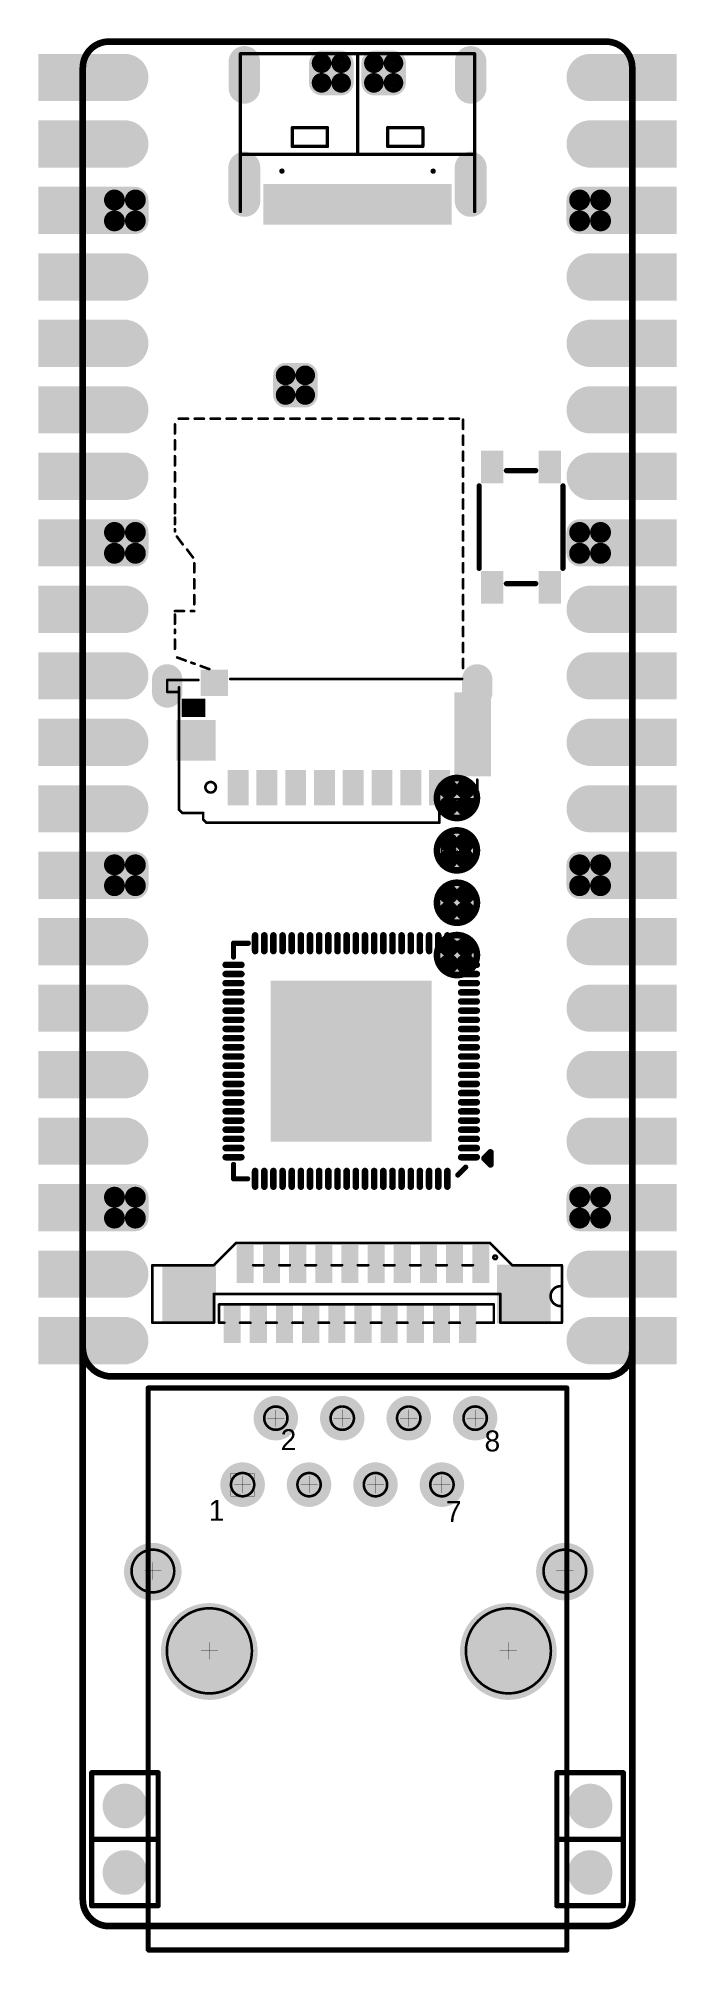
# Model space of a CAD drawing. Header units: millimetres. Extents: x 10.5 to 34.9, y 8.6 to 81.7.
import ezdxf

# ---------------------------------------------------------------- set-up
doc = ezdxf.new("R2010")
doc.units = ezdxf.units.MM
doc.header["$MEASUREMENT"] = 0
for name, color, linetype in [('BottomLayer', 5, 'Continuous'), ('BottomOverlay', 54, 'Continuous'), ('BottomPaste', 16, 'Continuous'), ('BottomSolder', 6, 'Continuous'), ('KeepOutLayer', 6, 'Continuous'), ('Mechanical1', 6, 'Continuous'), ('Mechanical15', 56, 'Continuous'), ('Mechanical2', 216, 'Continuous'), ('Mechanical22', 56, 'Continuous'), ('MidLayer1', 16, 'Continuous'), ('MidLayer2', 76, 'Continuous'), ('MultiLayer', 9, 'Continuous'), ('TopLayer', 1, 'Continuous'), ('TopOverlay', 2, 'Continuous'), ('TopPaste', 8, 'Continuous'), ('TopSolder', 216, 'Continuous')]:
    doc.layers.add(name, color=color, linetype=linetype)

# ---------------------------------------------------------------- blocks, each defined once
blk = doc.blocks.new('SIP2_B_1')
at = {"layer": 'BottomLayer', "const_width": 0.0295}
for points in [[(-0.0148, 0, 1), (0.0148, 0, 1)], [(0.0852, 0, 1), (0.1148, 0, 1)]]:
    blk.add_lwpolyline(points, format="xyb", close=True, dxfattribs=at)
at = {"layer": 'BottomOverlay', "const_width": 0.00787}
for points in [[(-0.05, 0.05), (-0.05, -0.05)], [(-0.05, 0.05), (0.15, 0.05)], [(0.05, 0.05), (0.05, -0.05)], [(0.15, 0.05), (0.15, -0.05)], [(-0.05, -0.05), (0.15, -0.05)]]:
    blk.add_lwpolyline(points, dxfattribs=at)
at = {"layer": 'BottomOverlay', "const_width": 0.00394}
for points in [[(-0.052, 0.05, 1), (-0.048, 0.05, 1)], [(-0.052, 0.05, 1), (-0.048, 0.05, 1)], [(0.048, 0.05, 1), (0.052, 0.05, 1)], [(0.148, 0.05, 1), (0.152, 0.05, 1)], [(0.148, 0.05, 1), (0.152, 0.05, 1)], [(-0.052, -0.05, 1), (-0.048, -0.05, 1)], [(-0.052, -0.05, 1), (-0.048, -0.05, 1)], [(0.048, -0.05, 1), (0.052, -0.05, 1)], [(0.148, -0.05, 1), (0.152, -0.05, 1)], [(0.148, -0.05, 1), (0.152, -0.05, 1)]]:
    blk.add_lwpolyline(points, format="xyb", close=True, dxfattribs=at)
at = {"layer": 'BottomSolder', "const_width": 0.0335}
for points in [[(-0.0168, 0, 1), (0.0168, 0, 1)], [(0.0832, 0, 1), (0.1168, 0, 1)]]:
    blk.add_lwpolyline(points, format="xyb", close=True, dxfattribs=at)
at = {"layer": 'MidLayer1', "const_width": 0.0295}
for points in [[(-0.0148, 0, 1), (0.0148, 0, 1)], [(0.0852, 0, 1), (0.1148, 0, 1)]]:
    blk.add_lwpolyline(points, format="xyb", close=True, dxfattribs=at)
at = {"layer": 'MidLayer2', "const_width": 0.0295}
for points in [[(-0.0148, 0, 1), (0.0148, 0, 1)], [(0.0852, 0, 1), (0.1148, 0, 1)]]:
    blk.add_lwpolyline(points, format="xyb", close=True, dxfattribs=at)
at = {"layer": 'MultiLayer', "const_width": 0.0295}
for points in [[(-0.0148, 0, 1), (0.0148, 0, 1)], [(0.0852, 0, 1), (0.1148, 0, 1)]]:
    blk.add_lwpolyline(points, format="xyb", close=True, dxfattribs=at)
at = {"layer": 'TopLayer', "const_width": 0.0295}
for points in [[(-0.0148, 0, 1), (0.0148, 0, 1)], [(0.0852, 0, 1), (0.1148, 0, 1)]]:
    blk.add_lwpolyline(points, format="xyb", close=True, dxfattribs=at)
at = {"layer": 'TopSolder', "const_width": 0.0335}
for points in [[(-0.0168, 0, 1), (0.0168, 0, 1)], [(0.0832, 0, 1), (0.1168, 0, 1)]]:
    blk.add_lwpolyline(points, format="xyb", close=True, dxfattribs=at)
blk = doc.blocks.new('SIP2_B_2')
at = {"layer": 'BottomLayer', "const_width": 0.0295}
for points in [[(-0.0148, 0, 1), (0.0148, 0, 1)], [(0.0852, 0, 1), (0.1148, 0, 1)]]:
    blk.add_lwpolyline(points, format="xyb", close=True, dxfattribs=at)
at = {"layer": 'BottomOverlay', "const_width": 0.00787}
for points in [[(-0.05, 0.05), (-0.05, -0.05)], [(-0.05, 0.05), (0.15, 0.05)], [(0.05, 0.05), (0.05, -0.05)], [(0.15, 0.05), (0.15, -0.05)], [(-0.05, -0.05), (0.15, -0.05)]]:
    blk.add_lwpolyline(points, dxfattribs=at)
at = {"layer": 'BottomOverlay', "const_width": 0.00394}
for points in [[(-0.052, 0.05, 1), (-0.048, 0.05, 1)], [(-0.052, 0.05, 1), (-0.048, 0.05, 1)], [(0.048, 0.05, 1), (0.052, 0.05, 1)], [(0.148, 0.05, 1), (0.152, 0.05, 1)], [(0.148, 0.05, 1), (0.152, 0.05, 1)], [(-0.052, -0.05, 1), (-0.048, -0.05, 1)], [(-0.052, -0.05, 1), (-0.048, -0.05, 1)], [(0.048, -0.05, 1), (0.052, -0.05, 1)], [(0.148, -0.05, 1), (0.152, -0.05, 1)], [(0.148, -0.05, 1), (0.152, -0.05, 1)]]:
    blk.add_lwpolyline(points, format="xyb", close=True, dxfattribs=at)
at = {"layer": 'BottomSolder', "const_width": 0.0335}
for points in [[(-0.0168, 0, 1), (0.0168, 0, 1)], [(0.0832, 0, 1), (0.1168, 0, 1)]]:
    blk.add_lwpolyline(points, format="xyb", close=True, dxfattribs=at)
at = {"layer": 'MidLayer1', "const_width": 0.0295}
for points in [[(-0.0148, 0, 1), (0.0148, 0, 1)], [(0.0852, 0, 1), (0.1148, 0, 1)]]:
    blk.add_lwpolyline(points, format="xyb", close=True, dxfattribs=at)
at = {"layer": 'MidLayer2', "const_width": 0.0295}
for points in [[(-0.0148, 0, 1), (0.0148, 0, 1)], [(0.0852, 0, 1), (0.1148, 0, 1)]]:
    blk.add_lwpolyline(points, format="xyb", close=True, dxfattribs=at)
at = {"layer": 'MultiLayer', "const_width": 0.0295}
for points in [[(-0.0148, 0, 1), (0.0148, 0, 1)], [(0.0852, 0, 1), (0.1148, 0, 1)]]:
    blk.add_lwpolyline(points, format="xyb", close=True, dxfattribs=at)
at = {"layer": 'TopLayer', "const_width": 0.0295}
for points in [[(-0.0148, 0, 1), (0.0148, 0, 1)], [(0.0852, 0, 1), (0.1148, 0, 1)]]:
    blk.add_lwpolyline(points, format="xyb", close=True, dxfattribs=at)
at = {"layer": 'TopSolder', "const_width": 0.0335}
for points in [[(-0.0168, 0, 1), (0.0168, 0, 1)], [(0.0832, 0, 1), (0.1168, 0, 1)]]:
    blk.add_lwpolyline(points, format="xyb", close=True, dxfattribs=at)
blk = doc.blocks.new('RJ45______HRK1_1BF09_3A1BB_1R_20')
at = {"layer": 'BottomLayer'}
for points, const_width in [([(-0.1397, 0.1755, 1), (-0.1102, 0.1755, 1)], 0.0295), ([(-0.0397, 0.1755, 1), (-0.0102, 0.1755, 1)], 0.0295), ([(0.0603, 0.1755, 1), (0.0898, 0.1755, 1)], 0.0295), ([(0.1603, 0.1755, 1), (0.1898, 0.1755, 1)], 0.0295), ([(-0.1897, 0.0755, 1), (-0.1601, 0.0755, 1)], 0.0295), ([(-0.0897, 0.0755, 1), (-0.0602, 0.0755, 1)], 0.0295), ([(0.0103, 0.0755, 1), (0.0398, 0.0755, 1)], 0.0295), ([(0.1103, 0.0755, 1), (0.1398, 0.0755, 1)], 0.0295), ([(-0.3297, -0.0554, 1), (-0.2904, -0.0554, 1)], 0.0394), ([(0.2904, -0.0554, 1), (0.3297, -0.0554, 1)], 0.0394), ([(-0.2594, -0.1755, 1), (-0.1906, -0.1755, 1)], 0.0689), ([(0.1906, -0.1755, 1), (0.2594, -0.1755, 1)], 0.0689)]:
    blk.add_lwpolyline(points, format="xyb", close=True, dxfattribs=dict(at, const_width=const_width))
at = {"layer": 'BottomSolder'}
for points, const_width in [([(-0.1417, 0.1755, 1), (-0.1082, 0.1755, 1)], 0.0335), ([(-0.0417, 0.1755, 1), (-0.0082, 0.1755, 1)], 0.0335), ([(0.0583, 0.1755, 1), (0.0918, 0.1755, 1)], 0.0335), ([(0.1583, 0.1755, 1), (0.1918, 0.1755, 1)], 0.0335), ([(-0.1917, 0.0755, 1), (-0.1581, 0.0755, 1)], 0.0335), ([(-0.0917, 0.0755, 1), (-0.0582, 0.0755, 1)], 0.0335), ([(0.0083, 0.0755, 1), (0.0418, 0.0755, 1)], 0.0335), ([(0.1083, 0.0755, 1), (0.1418, 0.0755, 1)], 0.0335), ([(-0.3317, -0.0554, 1), (-0.2884, -0.0554, 1)], 0.0434), ([(0.2884, -0.0554, 1), (0.3317, -0.0554, 1)], 0.0434), ([(-0.2614, -0.1755, 1), (-0.1886, -0.1755, 1)], 0.0729), ([(0.1886, -0.1755, 1), (0.2614, -0.1755, 1)], 0.0729)]:
    blk.add_lwpolyline(points, format="xyb", close=True, dxfattribs=dict(at, const_width=const_width))
at = {"layer": 'Mechanical2'}
for points, const_width in [([(-0.1248, 0.193, 1), (-0.125, 0.193, 1)], 0.00394), ([(-0.126, 0.193, 1), (-0.1241, 0.193, 1)], 0.00197), ([(-0.1258, 0.193, 1), (-0.1238, 0.193, 1)], 0.00197), ([(0.1752, 0.193, 1), (0.1749, 0.193, 1)], 0.00394), ([(0.1739, 0.193, 1), (0.1759, 0.193, 1)], 0.00197), ([(0.1742, 0.193, 1), (0.1762, 0.193, 1)], 0.00197), ([(0.1927, 0.1755, 1), (0.1924, 0.1755, 1)], 0.00394), ([(0.1915, 0.1755, 1), (0.1934, 0.1755, 1)], 0.00197), ([(0.1917, 0.1755, 1), (0.1937, 0.1755, 1)], 0.00197), ([(-0.1748, 0.093, 1), (-0.175, 0.093, 1)], 0.00394), ([(-0.1748, 0.093, 1), (-0.175, 0.093, 1)], 0.00394), ([(-0.176, 0.093, 1), (-0.1741, 0.093, 1)], 0.00197), ([(-0.176, 0.093, 1), (-0.1741, 0.093, 1)], 0.00197), ([(-0.1758, 0.093, 1), (-0.1738, 0.093, 1)], 0.00197), ([(-0.1758, 0.093, 1), (-0.1738, 0.093, 1)], 0.00197), ([(-0.1923, 0.0755, 1), (-0.1926, 0.0755, 1)], 0.00394), ([(-0.1935, 0.0755, 1), (-0.1916, 0.0755, 1)], 0.00197), ([(-0.1933, 0.0755, 1), (-0.1913, 0.0755, 1)], 0.00197), ([(0.1427, 0.0755, 1), (0.1424, 0.0755, 1)], 0.00394), ([(0.1415, 0.0755, 1), (0.1434, 0.0755, 1)], 0.00197), ([(0.1417, 0.0755, 1), (0.1437, 0.0755, 1)], 0.00197), ([(-0.3098, -0.0224, 1), (-0.31, -0.0224, 1)], 0.00394), ([(-0.311, -0.0224, 1), (-0.309, -0.0224, 1)], 0.00197), ([(-0.3108, -0.0224, 1), (-0.3088, -0.0224, 1)], 0.00197), ([(0.3101, -0.0224, 1), (0.3099, -0.0224, 1)], 0.00394), ([(0.3089, -0.0224, 1), (0.3109, -0.0224, 1)], 0.00197), ([(0.3092, -0.0224, 1), (0.3111, -0.0224, 1)], 0.00197), ([(0.3422, -0.0544, 1), (0.342, -0.0544, 1)], 0.00394), ([(0.341, -0.0544, 1), (0.343, -0.0544, 1)], 0.00197), ([(0.3412, -0.0544, 1), (0.3432, -0.0544, 1)], 0.00197), ([(-0.2888, -0.1745, 1), (-0.289, -0.1745, 1)], 0.00394), ([(-0.29, -0.1745, 1), (-0.288, -0.1745, 1)], 0.00197), ([(-0.2897, -0.1745, 1), (-0.2878, -0.1745, 1)], 0.00197), ([(0.2891, -0.1745, 1), (0.2889, -0.1745, 1)], 0.00394), ([(0.2879, -0.1745, 1), (0.2899, -0.1745, 1)], 0.00197), ([(0.2881, -0.1745, 1), (0.2901, -0.1745, 1)], 0.00197), ([(-0.2248, -0.2385, 1), (-0.225, -0.2385, 1)], 0.00394), ([(-0.226, -0.2385, 1), (-0.224, -0.2385, 1)], 0.00197), ([(-0.2258, -0.2385, 1), (-0.2238, -0.2385, 1)], 0.00197), ([(0.2252, -0.2385, 1), (0.2249, -0.2385, 1)], 0.00394), ([(0.2239, -0.2385, 1), (0.2259, -0.2385, 1)], 0.00197), ([(0.2242, -0.2385, 1), (0.2261, -0.2385, 1)], 0.00197)]:
    blk.add_lwpolyline(points, format="xyb", close=True, dxfattribs=dict(at, const_width=const_width))
at = {"layer": 'Mechanical22'}
for points, const_width in [([(-0.1074, 0.1755, 1), (-0.1424, 0.1755, 1)], 0.00394), ([(-0.1434, 0.1755, 1), (-0.1415, 0.1755, 1)], 0.00197), ([(-0.1376, 0.1755, 1), (-0.1374, 0.1755, 1)], 0.00025), ([(-0.125, 0.188, 1), (-0.1248, 0.188, 1)], 0.00025), ([(-0.1124, 0.1755, 1), (-0.1122, 0.1755, 1)], 0.00025), ([(-0.1084, 0.1755, 1), (-0.1064, 0.1755, 1)], 0.00197), ([(-0.0074, 0.1755, 1), (-0.0425, 0.1755, 1)], 0.00394), ([(-0.0434, 0.1755, 1), (-0.0415, 0.1755, 1)], 0.00197), ([(-0.0377, 0.1755, 1), (-0.0374, 0.1755, 1)], 0.00025), ([(-0.0251, 0.188, 1), (-0.0248, 0.188, 1)], 0.00025), ([(-0.0125, 0.1755, 1), (-0.0122, 0.1755, 1)], 0.00025), ([(-0.0084, 0.1755, 1), (-0.0064, 0.1755, 1)], 0.00197), ([(0.0926, 0.1755, 1), (0.0575, 0.1755, 1)], 0.00394), ([(0.0566, 0.1755, 1), (0.0585, 0.1755, 1)], 0.00197), ([(0.0623, 0.1755, 1), (0.0626, 0.1755, 1)], 0.00025), ([(0.0749, 0.188, 1), (0.0752, 0.188, 1)], 0.00025), ([(0.0875, 0.1755, 1), (0.0878, 0.1755, 1)], 0.00025), ([(0.0916, 0.1755, 1), (0.0936, 0.1755, 1)], 0.00197), ([(0.1926, 0.1755, 1), (0.1575, 0.1755, 1)], 0.00394), ([(0.1565, 0.1755, 1), (0.1585, 0.1755, 1)], 0.00197), ([(0.1623, 0.1755, 1), (0.1626, 0.1755, 1)], 0.00025), ([(0.1749, 0.188, 1), (0.1752, 0.188, 1)], 0.00025), ([(0.1875, 0.1755, 1), (0.1878, 0.1755, 1)], 0.00025), ([(0.1916, 0.1755, 1), (0.1935, 0.1755, 1)], 0.00197), ([(-0.125, 0.1629, 1), (-0.1248, 0.1629, 1)], 0.00025), ([(-0.0251, 0.1629, 1), (-0.0248, 0.1629, 1)], 0.00025), ([(0.0749, 0.1629, 1), (0.0752, 0.1629, 1)], 0.00025), ([(0.1749, 0.1629, 1), (0.1752, 0.1629, 1)], 0.00025), ([(-0.1574, 0.0755, 1), (-0.1924, 0.0755, 1)], 0.00394), ([(-0.1926, 0.093, 1), (-0.1923, 0.093, 1)], 0.00025), ([(-0.1926, 0.093, 1), (-0.1923, 0.093, 1)], 0.00025), ([(-0.175, 0.0881, 1), (-0.1748, 0.0881, 1)], 0.00025), ([(-0.1575, 0.093, 1), (-0.1573, 0.093, 1)], 0.00025), ([(-0.1575, 0.093, 1), (-0.1573, 0.093, 1)], 0.00025), ([(-0.0574, 0.0755, 1), (-0.0924, 0.0755, 1)], 0.00394), ([(-0.0751, 0.0881, 1), (-0.0748, 0.0881, 1)], 0.00025), ([(0.0426, 0.0755, 1), (0.0075, 0.0755, 1)], 0.00394), ([(0.0249, 0.0881, 1), (0.0252, 0.0881, 1)], 0.00025), ([(0.1426, 0.0755, 1), (0.1075, 0.0755, 1)], 0.00394), ([(0.1249, 0.0881, 1), (0.1252, 0.0881, 1)], 0.00025), ([(-0.1934, 0.0755, 1), (-0.1914, 0.0755, 1)], 0.00197), ([(-0.1926, 0.0579, 1), (-0.1923, 0.0579, 1)], 0.00025), ([(-0.1926, 0.0579, 1), (-0.1923, 0.0579, 1)], 0.00025), ([(-0.1876, 0.0755, 1), (-0.1874, 0.0755, 1)], 0.00025), ([(-0.175, 0.0629, 1), (-0.1748, 0.0629, 1)], 0.00025), ([(-0.1624, 0.0755, 1), (-0.1622, 0.0755, 1)], 0.00025), ([(-0.1584, 0.0755, 1), (-0.1564, 0.0755, 1)], 0.00197), ([(-0.1575, 0.0579, 1), (-0.1573, 0.0579, 1)], 0.00025), ([(-0.1575, 0.0579, 1), (-0.1573, 0.0579, 1)], 0.00025), ([(-0.0934, 0.0755, 1), (-0.0915, 0.0755, 1)], 0.00197), ([(-0.0876, 0.0755, 1), (-0.0874, 0.0755, 1)], 0.00025), ([(-0.0751, 0.0629, 1), (-0.0748, 0.0629, 1)], 0.00025), ([(-0.0625, 0.0755, 1), (-0.0622, 0.0755, 1)], 0.00025), ([(-0.0584, 0.0755, 1), (-0.0564, 0.0755, 1)], 0.00197), ([(0.0066, 0.0755, 1), (0.0085, 0.0755, 1)], 0.00197), ([(0.0123, 0.0755, 1), (0.0126, 0.0755, 1)], 0.00025), ([(0.0249, 0.0629, 1), (0.0252, 0.0629, 1)], 0.00025), ([(0.0375, 0.0755, 1), (0.0378, 0.0755, 1)], 0.00025), ([(0.0416, 0.0755, 1), (0.0436, 0.0755, 1)], 0.00197), ([(0.1065, 0.0755, 1), (0.1085, 0.0755, 1)], 0.00197), ([(0.1123, 0.0755, 1), (0.1126, 0.0755, 1)], 0.00025), ([(0.1249, 0.0629, 1), (0.1252, 0.0629, 1)], 0.00025), ([(0.1375, 0.0755, 1), (0.1378, 0.0755, 1)], 0.00025), ([(0.1416, 0.0755, 1), (0.1436, 0.0755, 1)], 0.00197), ([(-0.2778, -0.0544, 1), (-0.342, -0.0544, 1)], 0.00394), ([(0.3421, -0.0544, 1), (0.2779, -0.0544, 1)], 0.00394), ([(-0.343, -0.0544, 1), (-0.341, -0.0544, 1)], 0.00197), ([(-0.3226, -0.0544, 1), (-0.3224, -0.0544, 1)], 0.00025), ([(-0.31, -0.0418, 1), (-0.3098, -0.0418, 1)], 0.00025), ([(-0.2974, -0.0544, 1), (-0.2972, -0.0544, 1)], 0.00025), ([(-0.2788, -0.0544, 1), (-0.2768, -0.0544, 1)], 0.00197), ([(0.277, -0.0544, 1), (0.2789, -0.0544, 1)], 0.00197), ([(0.2973, -0.0544, 1), (0.2976, -0.0544, 1)], 0.00025), ([(0.3099, -0.0418, 1), (0.3101, -0.0418, 1)], 0.00025), ([(0.3225, -0.0544, 1), (0.3227, -0.0544, 1)], 0.00025), ([(0.3411, -0.0544, 1), (0.3431, -0.0544, 1)], 0.00197), ([(-0.31, -0.067, 1), (-0.3098, -0.067, 1)], 0.00025), ([(0.3099, -0.067, 1), (0.3101, -0.067, 1)], 0.00025), ([(-0.1609, -0.1745, 1), (-0.2889, -0.1745, 1)], 0.00394), ([(0.289, -0.1745, 1), (0.1611, -0.1745, 1)], 0.00394), ([(-0.2899, -0.1745, 1), (-0.2879, -0.1745, 1)], 0.00197), ([(-0.225, -0.1619, 1), (-0.2248, -0.1619, 1)], 0.00025), ([(-0.1619, -0.1745, 1), (-0.16, -0.1745, 1)], 0.00197), ([(0.1601, -0.1745, 1), (0.1621, -0.1745, 1)], 0.00197), ([(0.2249, -0.1619, 1), (0.2252, -0.1619, 1)], 0.00025), ([(0.288, -0.1745, 1), (0.29, -0.1745, 1)], 0.00197), ([(-0.2376, -0.1745, 1), (-0.2374, -0.1745, 1)], 0.00025), ([(-0.225, -0.1871, 1), (-0.2248, -0.1871, 1)], 0.00025), ([(-0.2124, -0.1745, 1), (-0.2122, -0.1745, 1)], 0.00025), ([(0.2123, -0.1745, 1), (0.2126, -0.1745, 1)], 0.00025), ([(0.2249, -0.1871, 1), (0.2252, -0.1871, 1)], 0.00025), ([(0.2375, -0.1745, 1), (0.2378, -0.1745, 1)], 0.00025)]:
    blk.add_lwpolyline(points, format="xyb", close=True, dxfattribs=dict(at, const_width=const_width))
at = {"layer": 'Mechanical22', "const_width": 0.0005}
for points in [[(-0.1375, 0.1755), (-0.1123, 0.1755)], [(-0.1249, 0.1629), (-0.1249, 0.188)], [(-0.0375, 0.1755), (-0.0123, 0.1755)], [(-0.0249, 0.1629), (-0.0249, 0.188)], [(0.0625, 0.1755), (0.0877, 0.1755)], [(0.0751, 0.1629), (0.0751, 0.188)], [(0.1624, 0.1755), (0.1876, 0.1755)], [(0.175, 0.1629), (0.175, 0.188)], [(-0.1924, 0.0579), (-0.1924, 0.093)], [(-0.1924, 0.093), (-0.1574, 0.093)], [(-0.1749, 0.0629), (-0.1749, 0.0881)], [(-0.1574, 0.0579), (-0.1574, 0.093)], [(-0.0749, 0.0629), (-0.0749, 0.0881)], [(0.0251, 0.0629), (0.0251, 0.0881)], [(0.125, 0.0629), (0.125, 0.0881)], [(-0.1924, 0.0579), (-0.1574, 0.0579)], [(-0.1875, 0.0755), (-0.1623, 0.0755)], [(-0.0875, 0.0755), (-0.0623, 0.0755)], [(0.0125, 0.0755), (0.0377, 0.0755)], [(0.1125, 0.0755), (0.1376, 0.0755)], [(-0.3225, -0.0544), (-0.2973, -0.0544)], [(-0.3099, -0.067), (-0.3099, -0.0418)], [(0.2974, -0.0544), (0.3226, -0.0544)], [(0.31, -0.067), (0.31, -0.0418)], [(-0.2249, -0.1871), (-0.2249, -0.1619)], [(0.225, -0.1871), (0.225, -0.1619)], [(-0.2375, -0.1745), (-0.2123, -0.1745)], [(0.2124, -0.1745), (0.2376, -0.1745)]]:
    blk.add_lwpolyline(points, dxfattribs=at)
at = {"layer": 'MidLayer1'}
for points, const_width in [([(-0.1397, 0.1755, 1), (-0.1102, 0.1755, 1)], 0.0295), ([(-0.0397, 0.1755, 1), (-0.0102, 0.1755, 1)], 0.0295), ([(0.0603, 0.1755, 1), (0.0898, 0.1755, 1)], 0.0295), ([(0.1603, 0.1755, 1), (0.1898, 0.1755, 1)], 0.0295), ([(-0.1897, 0.0755, 1), (-0.1601, 0.0755, 1)], 0.0295), ([(-0.0897, 0.0755, 1), (-0.0602, 0.0755, 1)], 0.0295), ([(0.0103, 0.0755, 1), (0.0398, 0.0755, 1)], 0.0295), ([(0.1103, 0.0755, 1), (0.1398, 0.0755, 1)], 0.0295), ([(-0.3297, -0.0554, 1), (-0.2904, -0.0554, 1)], 0.0394), ([(0.2904, -0.0554, 1), (0.3297, -0.0554, 1)], 0.0394), ([(-0.2594, -0.1755, 1), (-0.1906, -0.1755, 1)], 0.0689), ([(0.1906, -0.1755, 1), (0.2594, -0.1755, 1)], 0.0689)]:
    blk.add_lwpolyline(points, format="xyb", close=True, dxfattribs=dict(at, const_width=const_width))
at = {"layer": 'MidLayer2'}
for points, const_width in [([(-0.1397, 0.1755, 1), (-0.1102, 0.1755, 1)], 0.0295), ([(-0.0397, 0.1755, 1), (-0.0102, 0.1755, 1)], 0.0295), ([(0.0603, 0.1755, 1), (0.0898, 0.1755, 1)], 0.0295), ([(0.1603, 0.1755, 1), (0.1898, 0.1755, 1)], 0.0295), ([(-0.1897, 0.0755, 1), (-0.1601, 0.0755, 1)], 0.0295), ([(-0.0897, 0.0755, 1), (-0.0602, 0.0755, 1)], 0.0295), ([(0.0103, 0.0755, 1), (0.0398, 0.0755, 1)], 0.0295), ([(0.1103, 0.0755, 1), (0.1398, 0.0755, 1)], 0.0295), ([(-0.3297, -0.0554, 1), (-0.2904, -0.0554, 1)], 0.0394), ([(0.2904, -0.0554, 1), (0.3297, -0.0554, 1)], 0.0394), ([(-0.2594, -0.1755, 1), (-0.1906, -0.1755, 1)], 0.0689), ([(0.1906, -0.1755, 1), (0.2594, -0.1755, 1)], 0.0689)]:
    blk.add_lwpolyline(points, format="xyb", close=True, dxfattribs=dict(at, const_width=const_width))
at = {"layer": 'MultiLayer'}
for points, const_width in [([(-0.1397, 0.1755, 1), (-0.1102, 0.1755, 1)], 0.0295), ([(-0.0397, 0.1755, 1), (-0.0102, 0.1755, 1)], 0.0295), ([(0.0603, 0.1755, 1), (0.0898, 0.1755, 1)], 0.0295), ([(0.1603, 0.1755, 1), (0.1898, 0.1755, 1)], 0.0295), ([(-0.1897, 0.0755, 1), (-0.1601, 0.0755, 1)], 0.0295), ([(-0.0897, 0.0755, 1), (-0.0602, 0.0755, 1)], 0.0295), ([(0.0103, 0.0755, 1), (0.0398, 0.0755, 1)], 0.0295), ([(0.1103, 0.0755, 1), (0.1398, 0.0755, 1)], 0.0295), ([(-0.3297, -0.0554, 1), (-0.2904, -0.0554, 1)], 0.0394), ([(0.2904, -0.0554, 1), (0.3297, -0.0554, 1)], 0.0394), ([(-0.2594, -0.1755, 1), (-0.1906, -0.1755, 1)], 0.0689), ([(0.1906, -0.1755, 1), (0.2594, -0.1755, 1)], 0.0689)]:
    blk.add_lwpolyline(points, format="xyb", close=True, dxfattribs=dict(at, const_width=const_width))
at = {"layer": 'TopLayer'}
for points, const_width in [([(-0.1397, 0.1755, 1), (-0.1102, 0.1755, 1)], 0.0295), ([(-0.0397, 0.1755, 1), (-0.0102, 0.1755, 1)], 0.0295), ([(0.0603, 0.1755, 1), (0.0898, 0.1755, 1)], 0.0295), ([(0.1603, 0.1755, 1), (0.1898, 0.1755, 1)], 0.0295), ([(-0.1897, 0.0755, 1), (-0.1601, 0.0755, 1)], 0.0295), ([(-0.0897, 0.0755, 1), (-0.0602, 0.0755, 1)], 0.0295), ([(0.0103, 0.0755, 1), (0.0398, 0.0755, 1)], 0.0295), ([(0.1103, 0.0755, 1), (0.1398, 0.0755, 1)], 0.0295), ([(-0.3297, -0.0554, 1), (-0.2904, -0.0554, 1)], 0.0394), ([(0.2904, -0.0554, 1), (0.3297, -0.0554, 1)], 0.0394), ([(-0.2594, -0.1755, 1), (-0.1906, -0.1755, 1)], 0.0689), ([(0.1906, -0.1755, 1), (0.2594, -0.1755, 1)], 0.0689)]:
    blk.add_lwpolyline(points, format="xyb", close=True, dxfattribs=dict(at, const_width=const_width))
at = {"layer": 'TopOverlay', "const_width": 0.00787}
for points in [[(-0.317, 0.2207), (0.313, 0.2207)], [(-0.317, -0.3101), (-0.317, 0.2207)], [(0.313, -0.2991), (0.313, 0.2207)], [(0.313, -0.5636), (0.313, -0.2896)], [(-0.317, -0.6236), (-0.317, -0.3026)], [(0.313, -0.6246), (0.313, -0.5636)], [(-0.317, -0.6236), (-0.316, -0.6246)], [(-0.316, -0.6246), (0.313, -0.6246)]]:
    blk.add_lwpolyline(points, dxfattribs=at)
at = {"layer": 'TopOverlay', "const_width": 0.00394}
for points in [[(-0.319, 0.2207, 1), (-0.315, 0.2207, 1)], [(-0.319, 0.2207, 1), (-0.315, 0.2207, 1)], [(0.311, 0.2207, 1), (0.315, 0.2207, 1)], [(0.311, 0.2207, 1), (0.315, 0.2207, 1)], [(0.311, -0.2896, 1), (0.315, -0.2896, 1)], [(-0.319, -0.3026, 1), (-0.315, -0.3026, 1)], [(-0.319, -0.3101, 1), (-0.315, -0.3101, 1)], [(0.311, -0.2991, 1), (0.315, -0.2991, 1)], [(0.311, -0.5636, 1), (0.315, -0.5636, 1)], [(0.311, -0.5636, 1), (0.315, -0.5636, 1)], [(-0.319, -0.6236, 1), (-0.315, -0.6236, 1)], [(-0.319, -0.6236, 1), (-0.315, -0.6236, 1)], [(-0.318, -0.6246, 1), (-0.314, -0.6246, 1)], [(-0.318, -0.6246, 1), (-0.314, -0.6246, 1)], [(0.311, -0.6246, 1), (0.315, -0.6246, 1)], [(0.311, -0.6246, 1), (0.315, -0.6246, 1)]]:
    blk.add_lwpolyline(points, format="xyb", close=True, dxfattribs=at)
at = {"layer": 'TopSolder'}
for points, const_width in [([(-0.1417, 0.1755, 1), (-0.1082, 0.1755, 1)], 0.0335), ([(-0.0417, 0.1755, 1), (-0.0082, 0.1755, 1)], 0.0335), ([(0.0583, 0.1755, 1), (0.0918, 0.1755, 1)], 0.0335), ([(0.1583, 0.1755, 1), (0.1918, 0.1755, 1)], 0.0335), ([(-0.1917, 0.0755, 1), (-0.1581, 0.0755, 1)], 0.0335), ([(-0.0917, 0.0755, 1), (-0.0582, 0.0755, 1)], 0.0335), ([(0.0083, 0.0755, 1), (0.0418, 0.0755, 1)], 0.0335), ([(0.1083, 0.0755, 1), (0.1418, 0.0755, 1)], 0.0335), ([(-0.3317, -0.0554, 1), (-0.2884, -0.0554, 1)], 0.0434), ([(0.2884, -0.0554, 1), (0.3317, -0.0554, 1)], 0.0434), ([(-0.2614, -0.1755, 1), (-0.1886, -0.1755, 1)], 0.0729), ([(0.1886, -0.1755, 1), (0.2614, -0.1755, 1)], 0.0729)]:
    blk.add_lwpolyline(points, format="xyb", close=True, dxfattribs=dict(at, const_width=const_width))
at = {"layer": 'Mechanical22'}
for s, p in [('2', (-0.1176, 0.1274)), ('8', (0.1892, 0.1255)), ('1', (-0.2258, 0.0211)), ('7', (0.131, 0.0194))]:
    blk.add_text(s, height=0.0315, dxfattribs=at).set_placement(p)
blk = doc.blocks.new('KEY_3_4_2_5__28')
at = {"layer": 'TopLayer'}
for points in [[(-0.1112, 0.0305), (-0.0699, 0.0305), (-0.1112, 0.0561), (-0.0699, 0.0561)], [(0.1112, 0.0561), (0.0699, 0.0561), (0.1112, 0.0305), (0.0699, 0.0305)], [(-0.1112, -0.0561), (-0.0699, -0.0561), (-0.1112, -0.0305), (-0.0699, -0.0305)], [(0.1112, -0.0305), (0.0699, -0.0305), (0.1112, -0.0561), (0.0699, -0.0561)]]:
    blk.add_solid(points, dxfattribs=at)
at = {"layer": 'TopOverlay', "const_width": 0.00787}
for points in [[(-0.062, 0.063), (0.062, 0.063)], [(-0.085, 0.022), (-0.085, -0.022)], [(0.085, 0.022), (0.085, -0.022)], [(-0.062, -0.063), (0.062, -0.063)]]:
    blk.add_lwpolyline(points, dxfattribs=at)
at = {"layer": 'TopOverlay', "const_width": 0.00394}
for points in [[(-0.064, 0.063, 1), (-0.06, 0.063, 1)], [(0.06, 0.063, 1), (0.064, 0.063, 1)], [(-0.087, 0.022, 1), (-0.083, 0.022, 1)], [(0.083, 0.022, 1), (0.087, 0.022, 1)], [(-0.087, -0.022, 1), (-0.083, -0.022, 1)], [(0.083, -0.022, 1), (0.087, -0.022, 1)], [(-0.064, -0.063, 1), (-0.06, -0.063, 1)], [(0.06, -0.063, 1), (0.064, -0.063, 1)]]:
    blk.add_lwpolyline(points, format="xyb", close=True, dxfattribs=at)
at = {"layer": 'TopPaste'}
for points in [[(-0.1112, 0.0305), (-0.0699, 0.0305), (-0.1112, 0.0561), (-0.0699, 0.0561)], [(0.1112, 0.0561), (0.0699, 0.0561), (0.1112, 0.0305), (0.0699, 0.0305)], [(-0.1112, -0.0561), (-0.0699, -0.0561), (-0.1112, -0.0305), (-0.0699, -0.0305)], [(0.1112, -0.0305), (0.0699, -0.0305), (0.1112, -0.0561), (0.0699, -0.0561)]]:
    blk.add_solid(points, dxfattribs=at)
at = {"layer": 'TopSolder'}
for points in [[(-0.1152, 0.0265), (-0.0659, 0.0265), (-0.1152, 0.0601), (-0.0659, 0.0601)], [(0.1152, 0.0601), (0.0659, 0.0601), (0.1152, 0.0265), (0.0659, 0.0265)], [(-0.1152, -0.0601), (-0.0659, -0.0601), (-0.1152, -0.0265), (-0.0659, -0.0265)], [(0.1152, -0.0265), (0.0659, -0.0265), (0.1152, -0.0601), (0.0659, -0.0601)]]:
    blk.add_solid(points, dxfattribs=at)
blk = doc.blocks.new('P_________32')
at = {"layer": 'BottomLayer'}
for points, const_width in [([(-0.3657, 0.95, 1), (-0.3343, 0.95, 1)], 0.0315), ([(0.3343, 0.95, 1), (0.3657, 0.95, 1)], 0.0315), ([(-0.3657, 0.85, 1), (-0.3343, 0.85, 1)], 0.0315), ([(0.3343, 0.85, 1), (0.3657, 0.85, 1)], 0.0315), ([(-0.3736, 0.7657, 1), (-0.3579, 0.7657, 1)], 0.0157), ([(-0.3421, 0.7657, 1), (-0.3264, 0.7657, 1)], 0.0157), ([(0.3264, 0.7657, 1), (0.3421, 0.7657, 1)], 0.0157), ([(0.3579, 0.7657, 1), (0.3736, 0.7657, 1)], 0.0157), ([(-0.3736, 0.7343, 1), (-0.3579, 0.7343, 1)], 0.0157), ([(-0.3421, 0.7343, 1), (-0.3264, 0.7343, 1)], 0.0157), ([(0.3264, 0.7343, 1), (0.3421, 0.7343, 1)], 0.0157), ([(0.3579, 0.7343, 1), (0.3736, 0.7343, 1)], 0.0157), ([(-0.3657, 0.65, 1), (-0.3343, 0.65, 1)], 0.0315), ([(0.3343, 0.65, 1), (0.3657, 0.65, 1)], 0.0315), ([(-0.3657, 0.55, 1), (-0.3343, 0.55, 1)], 0.0315), ([(0.3343, 0.55, 1), (0.3657, 0.55, 1)], 0.0315), ([(-0.3657, 0.45, 1), (-0.3343, 0.45, 1)], 0.0315), ([(0.3343, 0.45, 1), (0.3657, 0.45, 1)], 0.0315), ([(-0.3657, 0.35, 1), (-0.3343, 0.35, 1)], 0.0315), ([(0.3343, 0.35, 1), (0.3657, 0.35, 1)], 0.0315), ([(-0.3736, 0.2657, 1), (-0.3579, 0.2657, 1)], 0.0157), ([(-0.3421, 0.2657, 1), (-0.3264, 0.2657, 1)], 0.0157), ([(0.3264, 0.2657, 1), (0.3421, 0.2657, 1)], 0.0157), ([(0.3579, 0.2657, 1), (0.3736, 0.2657, 1)], 0.0157), ([(-0.3736, 0.2343, 1), (-0.3579, 0.2343, 1)], 0.0157), ([(-0.3421, 0.2343, 1), (-0.3264, 0.2343, 1)], 0.0157), ([(0.3264, 0.2343, 1), (0.3421, 0.2343, 1)], 0.0157), ([(0.3579, 0.2343, 1), (0.3736, 0.2343, 1)], 0.0157), ([(-0.3657, 0.15, 1), (-0.3343, 0.15, 1)], 0.0315), ([(0.3343, 0.15, 1), (0.3657, 0.15, 1)], 0.0315), ([(-0.3657, 0.05, 1), (-0.3343, 0.05, 1)], 0.0315), ([(0.3343, 0.05, 1), (0.3657, 0.05, 1)], 0.0315), ([(-0.3657, -0.05, 1), (-0.3343, -0.05, 1)], 0.0315), ([(0.3343, -0.05, 1), (0.3657, -0.05, 1)], 0.0315), ([(-0.3657, -0.15, 1), (-0.3343, -0.15, 1)], 0.0315), ([(0.3343, -0.15, 1), (0.3657, -0.15, 1)], 0.0315), ([(-0.3736, -0.2343, 1), (-0.3579, -0.2343, 1)], 0.0157), ([(-0.3421, -0.2343, 1), (-0.3264, -0.2343, 1)], 0.0157), ([(0.3264, -0.2343, 1), (0.3421, -0.2343, 1)], 0.0157), ([(0.3579, -0.2343, 1), (0.3736, -0.2343, 1)], 0.0157), ([(-0.3736, -0.2657, 1), (-0.3579, -0.2657, 1)], 0.0157), ([(-0.3421, -0.2657, 1), (-0.3264, -0.2657, 1)], 0.0157), ([(0.3264, -0.2657, 1), (0.3421, -0.2657, 1)], 0.0157), ([(0.3579, -0.2657, 1), (0.3736, -0.2657, 1)], 0.0157), ([(-0.3657, -0.35, 1), (-0.3343, -0.35, 1)], 0.0315), ([(0.3343, -0.35, 1), (0.3657, -0.35, 1)], 0.0315), ([(-0.3657, -0.45, 1), (-0.3343, -0.45, 1)], 0.0315), ([(0.3343, -0.45, 1), (0.3657, -0.45, 1)], 0.0315), ([(-0.3657, -0.55, 1), (-0.3343, -0.55, 1)], 0.0315), ([(0.3343, -0.55, 1), (0.3657, -0.55, 1)], 0.0315), ([(-0.3657, -0.65, 1), (-0.3343, -0.65, 1)], 0.0315), ([(0.3343, -0.65, 1), (0.3657, -0.65, 1)], 0.0315), ([(-0.3736, -0.7343, 1), (-0.3579, -0.7343, 1)], 0.0157), ([(-0.3421, -0.7343, 1), (-0.3264, -0.7343, 1)], 0.0157), ([(0.3264, -0.7343, 1), (0.3421, -0.7343, 1)], 0.0157), ([(0.3579, -0.7343, 1), (0.3736, -0.7343, 1)], 0.0157), ([(-0.3736, -0.7657, 1), (-0.3579, -0.7657, 1)], 0.0157), ([(-0.3421, -0.7657, 1), (-0.3264, -0.7657, 1)], 0.0157), ([(0.3264, -0.7657, 1), (0.3421, -0.7657, 1)], 0.0157), ([(0.3579, -0.7657, 1), (0.3736, -0.7657, 1)], 0.0157), ([(-0.3657, -0.85, 1), (-0.3343, -0.85, 1)], 0.0315), ([(0.3343, -0.85, 1), (0.3657, -0.85, 1)], 0.0315), ([(-0.3657, -0.95, 1), (-0.3343, -0.95, 1)], 0.0315), ([(0.3343, -0.95, 1), (0.3657, -0.95, 1)], 0.0315)]:
    blk.add_lwpolyline(points, format="xyb", close=True, dxfattribs=dict(at, const_width=const_width))
for points in [[(-0.4764, 0.9185), (-0.3504, 0.9185), (-0.4764, 0.9815), (-0.3504, 0.9815)], [(0.3504, 0.9185), (0.4764, 0.9185), (0.3504, 0.9815), (0.4764, 0.9815)], [(-0.4764, 0.8185), (-0.3504, 0.8185), (-0.4764, 0.8815), (-0.3504, 0.8815)], [(0.3504, 0.8185), (0.4764, 0.8185), (0.3504, 0.8815), (0.4764, 0.8815)], [(-0.4764, 0.7185), (-0.3504, 0.7185), (-0.4764, 0.7815), (-0.3504, 0.7815)], [(-0.3657, 0.7815), (-0.3657, 0.7185), (-0.3343, 0.7815), (-0.3343, 0.7185)], [(0.3343, 0.7815), (0.3343, 0.7185), (0.3657, 0.7815), (0.3657, 0.7185)], [(0.3504, 0.7185), (0.4764, 0.7185), (0.3504, 0.7815), (0.4764, 0.7815)], [(-0.3815, 0.7657), (-0.3815, 0.7343), (-0.3185, 0.7657), (-0.3185, 0.7343)], [(0.3185, 0.7657), (0.3185, 0.7343), (0.3815, 0.7657), (0.3815, 0.7343)], [(-0.4764, 0.6185), (-0.3504, 0.6185), (-0.4764, 0.6815), (-0.3504, 0.6815)], [(0.3504, 0.6185), (0.4764, 0.6185), (0.3504, 0.6815), (0.4764, 0.6815)], [(-0.4764, 0.5185), (-0.3504, 0.5185), (-0.4764, 0.5815), (-0.3504, 0.5815)], [(0.3504, 0.5185), (0.4764, 0.5185), (0.3504, 0.5815), (0.4764, 0.5815)], [(-0.4764, 0.4185), (-0.3504, 0.4185), (-0.4764, 0.4815), (-0.3504, 0.4815)], [(0.3504, 0.4185), (0.4764, 0.4185), (0.3504, 0.4815), (0.4764, 0.4815)], [(-0.4764, 0.3185), (-0.3504, 0.3185), (-0.4764, 0.3815), (-0.3504, 0.3815)], [(0.3504, 0.3185), (0.4764, 0.3185), (0.3504, 0.3815), (0.4764, 0.3815)], [(-0.4764, 0.2185), (-0.3504, 0.2185), (-0.4764, 0.2815), (-0.3504, 0.2815)], [(-0.3815, 0.2657), (-0.3815, 0.2343), (-0.3185, 0.2657), (-0.3185, 0.2343)], [(-0.3657, 0.2815), (-0.3657, 0.2185), (-0.3343, 0.2815), (-0.3343, 0.2185)], [(0.3185, 0.2657), (0.3185, 0.2343), (0.3815, 0.2657), (0.3815, 0.2343)], [(0.3343, 0.2815), (0.3343, 0.2185), (0.3657, 0.2815), (0.3657, 0.2185)], [(0.3504, 0.2185), (0.4764, 0.2185), (0.3504, 0.2815), (0.4764, 0.2815)], [(-0.4764, 0.1185), (-0.3504, 0.1185), (-0.4764, 0.1815), (-0.3504, 0.1815)], [(0.3504, 0.1185), (0.4764, 0.1185), (0.3504, 0.1815), (0.4764, 0.1815)], [(-0.4764, 0.0185), (-0.3504, 0.0185), (-0.4764, 0.0815), (-0.3504, 0.0815)], [(0.3504, 0.0185), (0.4764, 0.0185), (0.3504, 0.0815), (0.4764, 0.0815)], [(-0.4764, -0.0815), (-0.3504, -0.0815), (-0.4764, -0.0185), (-0.3504, -0.0185)], [(0.3504, -0.0815), (0.4764, -0.0815), (0.3504, -0.0185), (0.4764, -0.0185)], [(-0.4764, -0.1815), (-0.3504, -0.1815), (-0.4764, -0.1185), (-0.3504, -0.1185)], [(0.3504, -0.1815), (0.4764, -0.1815), (0.3504, -0.1185), (0.4764, -0.1185)], [(-0.4764, -0.2815), (-0.3504, -0.2815), (-0.4764, -0.2185), (-0.3504, -0.2185)], [(-0.3657, -0.2185), (-0.3657, -0.2815), (-0.3343, -0.2185), (-0.3343, -0.2815)], [(0.3343, -0.2185), (0.3343, -0.2815), (0.3657, -0.2185), (0.3657, -0.2815)], [(0.3504, -0.2815), (0.4764, -0.2815), (0.3504, -0.2185), (0.4764, -0.2185)], [(-0.3815, -0.2343), (-0.3815, -0.2657), (-0.3185, -0.2343), (-0.3185, -0.2657)], [(0.3185, -0.2343), (0.3185, -0.2657), (0.3815, -0.2343), (0.3815, -0.2657)], [(-0.4764, -0.3815), (-0.3504, -0.3815), (-0.4764, -0.3185), (-0.3504, -0.3185)], [(0.3504, -0.3815), (0.4764, -0.3815), (0.3504, -0.3185), (0.4764, -0.3185)], [(-0.4764, -0.4815), (-0.3504, -0.4815), (-0.4764, -0.4185), (-0.3504, -0.4185)], [(0.3504, -0.4815), (0.4764, -0.4815), (0.3504, -0.4185), (0.4764, -0.4185)], [(-0.4764, -0.5815), (-0.3504, -0.5815), (-0.4764, -0.5185), (-0.3504, -0.5185)], [(0.3504, -0.5815), (0.4764, -0.5815), (0.3504, -0.5185), (0.4764, -0.5185)], [(-0.4764, -0.6815), (-0.3504, -0.6815), (-0.4764, -0.6185), (-0.3504, -0.6185)], [(0.3504, -0.6815), (0.4764, -0.6815), (0.3504, -0.6185), (0.4764, -0.6185)], [(-0.4764, -0.7815), (-0.3504, -0.7815), (-0.4764, -0.7185), (-0.3504, -0.7185)], [(-0.3657, -0.7185), (-0.3657, -0.7815), (-0.3343, -0.7185), (-0.3343, -0.7815)], [(0.3343, -0.7185), (0.3343, -0.7815), (0.3657, -0.7185), (0.3657, -0.7815)], [(0.3504, -0.7815), (0.4764, -0.7815), (0.3504, -0.7185), (0.4764, -0.7185)], [(-0.3815, -0.7343), (-0.3815, -0.7657), (-0.3185, -0.7343), (-0.3185, -0.7657)], [(0.3185, -0.7343), (0.3185, -0.7657), (0.3815, -0.7343), (0.3815, -0.7657)], [(-0.4764, -0.8815), (-0.3504, -0.8815), (-0.4764, -0.8185), (-0.3504, -0.8185)], [(0.3504, -0.8815), (0.4764, -0.8815), (0.3504, -0.8185), (0.4764, -0.8185)], [(-0.4764, -0.9815), (-0.3504, -0.9815), (-0.4764, -0.9185), (-0.3504, -0.9185)], [(0.3504, -0.9815), (0.4764, -0.9815), (0.3504, -0.9185), (0.4764, -0.9185)]]:
    blk.add_solid(points, dxfattribs=at)
at = {"layer": 'BottomSolder'}
for points, const_width in [([(-0.3677, 0.95, 1), (-0.3323, 0.95, 1)], 0.0355), ([(0.3323, 0.95, 1), (0.3677, 0.95, 1)], 0.0355), ([(-0.3677, 0.85, 1), (-0.3323, 0.85, 1)], 0.0355), ([(0.3323, 0.85, 1), (0.3677, 0.85, 1)], 0.0355), ([(-0.3756, 0.7657, 1), (-0.3559, 0.7657, 1)], 0.0197), ([(-0.3441, 0.7657, 1), (-0.3244, 0.7657, 1)], 0.0197), ([(0.3244, 0.7657, 1), (0.3441, 0.7657, 1)], 0.0197), ([(0.3559, 0.7657, 1), (0.3756, 0.7657, 1)], 0.0197), ([(-0.3756, 0.7343, 1), (-0.3559, 0.7343, 1)], 0.0197), ([(-0.3441, 0.7343, 1), (-0.3244, 0.7343, 1)], 0.0197), ([(0.3244, 0.7343, 1), (0.3441, 0.7343, 1)], 0.0197), ([(0.3559, 0.7343, 1), (0.3756, 0.7343, 1)], 0.0197), ([(-0.3677, 0.65, 1), (-0.3323, 0.65, 1)], 0.0355), ([(0.3323, 0.65, 1), (0.3677, 0.65, 1)], 0.0355), ([(-0.3677, 0.55, 1), (-0.3323, 0.55, 1)], 0.0355), ([(0.3323, 0.55, 1), (0.3677, 0.55, 1)], 0.0355), ([(-0.3677, 0.45, 1), (-0.3323, 0.45, 1)], 0.0355), ([(0.3323, 0.45, 1), (0.3677, 0.45, 1)], 0.0355), ([(-0.3677, 0.35, 1), (-0.3323, 0.35, 1)], 0.0355), ([(0.3323, 0.35, 1), (0.3677, 0.35, 1)], 0.0355), ([(-0.3756, 0.2657, 1), (-0.3559, 0.2657, 1)], 0.0197), ([(-0.3441, 0.2657, 1), (-0.3244, 0.2657, 1)], 0.0197), ([(0.3244, 0.2657, 1), (0.3441, 0.2657, 1)], 0.0197), ([(0.3559, 0.2657, 1), (0.3756, 0.2657, 1)], 0.0197), ([(-0.3756, 0.2343, 1), (-0.3559, 0.2343, 1)], 0.0197), ([(-0.3441, 0.2343, 1), (-0.3244, 0.2343, 1)], 0.0197), ([(0.3244, 0.2343, 1), (0.3441, 0.2343, 1)], 0.0197), ([(0.3559, 0.2343, 1), (0.3756, 0.2343, 1)], 0.0197), ([(-0.3677, 0.15, 1), (-0.3323, 0.15, 1)], 0.0355), ([(0.3323, 0.15, 1), (0.3677, 0.15, 1)], 0.0355), ([(-0.3677, 0.05, 1), (-0.3323, 0.05, 1)], 0.0355), ([(0.3323, 0.05, 1), (0.3677, 0.05, 1)], 0.0355), ([(-0.3677, -0.05, 1), (-0.3323, -0.05, 1)], 0.0355), ([(0.3323, -0.05, 1), (0.3677, -0.05, 1)], 0.0355), ([(-0.3677, -0.15, 1), (-0.3323, -0.15, 1)], 0.0355), ([(0.3323, -0.15, 1), (0.3677, -0.15, 1)], 0.0355), ([(-0.3756, -0.2343, 1), (-0.3559, -0.2343, 1)], 0.0197), ([(-0.3441, -0.2343, 1), (-0.3244, -0.2343, 1)], 0.0197), ([(0.3244, -0.2343, 1), (0.3441, -0.2343, 1)], 0.0197), ([(0.3559, -0.2343, 1), (0.3756, -0.2343, 1)], 0.0197), ([(-0.3756, -0.2657, 1), (-0.3559, -0.2657, 1)], 0.0197), ([(-0.3441, -0.2657, 1), (-0.3244, -0.2657, 1)], 0.0197), ([(0.3244, -0.2657, 1), (0.3441, -0.2657, 1)], 0.0197), ([(0.3559, -0.2657, 1), (0.3756, -0.2657, 1)], 0.0197), ([(-0.3677, -0.35, 1), (-0.3323, -0.35, 1)], 0.0355), ([(0.3323, -0.35, 1), (0.3677, -0.35, 1)], 0.0355), ([(-0.3677, -0.45, 1), (-0.3323, -0.45, 1)], 0.0355), ([(0.3323, -0.45, 1), (0.3677, -0.45, 1)], 0.0355), ([(-0.3677, -0.55, 1), (-0.3323, -0.55, 1)], 0.0355), ([(0.3323, -0.55, 1), (0.3677, -0.55, 1)], 0.0355), ([(-0.3677, -0.65, 1), (-0.3323, -0.65, 1)], 0.0355), ([(0.3323, -0.65, 1), (0.3677, -0.65, 1)], 0.0355), ([(-0.3756, -0.7343, 1), (-0.3559, -0.7343, 1)], 0.0197), ([(-0.3441, -0.7343, 1), (-0.3244, -0.7343, 1)], 0.0197), ([(0.3244, -0.7343, 1), (0.3441, -0.7343, 1)], 0.0197), ([(0.3559, -0.7343, 1), (0.3756, -0.7343, 1)], 0.0197), ([(-0.3756, -0.7657, 1), (-0.3559, -0.7657, 1)], 0.0197), ([(-0.3441, -0.7657, 1), (-0.3244, -0.7657, 1)], 0.0197), ([(0.3244, -0.7657, 1), (0.3441, -0.7657, 1)], 0.0197), ([(0.3559, -0.7657, 1), (0.3756, -0.7657, 1)], 0.0197), ([(-0.3677, -0.85, 1), (-0.3323, -0.85, 1)], 0.0355), ([(0.3323, -0.85, 1), (0.3677, -0.85, 1)], 0.0355), ([(-0.3677, -0.95, 1), (-0.3323, -0.95, 1)], 0.0355), ([(0.3323, -0.95, 1), (0.3677, -0.95, 1)], 0.0355)]:
    blk.add_lwpolyline(points, format="xyb", close=True, dxfattribs=dict(at, const_width=const_width))
for points in [[(-0.4804, 0.9145), (-0.3464, 0.9145), (-0.4804, 0.9855), (-0.3464, 0.9855)], [(0.3464, 0.9145), (0.4804, 0.9145), (0.3464, 0.9855), (0.4804, 0.9855)], [(-0.4804, 0.8145), (-0.3464, 0.8145), (-0.4804, 0.8855), (-0.3464, 0.8855)], [(0.3464, 0.8145), (0.4804, 0.8145), (0.3464, 0.8855), (0.4804, 0.8855)], [(-0.4804, 0.7145), (-0.3464, 0.7145), (-0.4804, 0.7855), (-0.3464, 0.7855)], [(-0.3657, 0.7855), (-0.3657, 0.7145), (-0.3343, 0.7855), (-0.3343, 0.7145)], [(0.3343, 0.7855), (0.3343, 0.7145), (0.3657, 0.7855), (0.3657, 0.7145)], [(0.3464, 0.7145), (0.4804, 0.7145), (0.3464, 0.7855), (0.4804, 0.7855)], [(-0.3855, 0.7657), (-0.3855, 0.7343), (-0.3145, 0.7657), (-0.3145, 0.7343)], [(0.3145, 0.7657), (0.3145, 0.7343), (0.3855, 0.7657), (0.3855, 0.7343)], [(-0.4804, 0.6145), (-0.3464, 0.6145), (-0.4804, 0.6855), (-0.3464, 0.6855)], [(0.3464, 0.6145), (0.4804, 0.6145), (0.3464, 0.6855), (0.4804, 0.6855)], [(-0.4804, 0.5145), (-0.3464, 0.5145), (-0.4804, 0.5855), (-0.3464, 0.5855)], [(0.3464, 0.5145), (0.4804, 0.5145), (0.3464, 0.5855), (0.4804, 0.5855)], [(-0.4804, 0.4145), (-0.3464, 0.4145), (-0.4804, 0.4855), (-0.3464, 0.4855)], [(0.3464, 0.4145), (0.4804, 0.4145), (0.3464, 0.4855), (0.4804, 0.4855)], [(-0.4804, 0.3145), (-0.3464, 0.3145), (-0.4804, 0.3855), (-0.3464, 0.3855)], [(0.3464, 0.3145), (0.4804, 0.3145), (0.3464, 0.3855), (0.4804, 0.3855)], [(-0.4804, 0.2145), (-0.3464, 0.2145), (-0.4804, 0.2855), (-0.3464, 0.2855)], [(-0.3855, 0.2657), (-0.3855, 0.2343), (-0.3145, 0.2657), (-0.3145, 0.2343)], [(-0.3657, 0.2855), (-0.3657, 0.2145), (-0.3343, 0.2855), (-0.3343, 0.2145)], [(0.3145, 0.2657), (0.3145, 0.2343), (0.3855, 0.2657), (0.3855, 0.2343)], [(0.3343, 0.2855), (0.3343, 0.2145), (0.3657, 0.2855), (0.3657, 0.2145)], [(0.3464, 0.2145), (0.4804, 0.2145), (0.3464, 0.2855), (0.4804, 0.2855)], [(-0.4804, 0.1145), (-0.3464, 0.1145), (-0.4804, 0.1855), (-0.3464, 0.1855)], [(0.3464, 0.1145), (0.4804, 0.1145), (0.3464, 0.1855), (0.4804, 0.1855)], [(-0.4804, 0.0145), (-0.3464, 0.0145), (-0.4804, 0.0855), (-0.3464, 0.0855)], [(0.3464, 0.0145), (0.4804, 0.0145), (0.3464, 0.0855), (0.4804, 0.0855)], [(-0.4804, -0.0855), (-0.3464, -0.0855), (-0.4804, -0.0145), (-0.3464, -0.0145)], [(0.3464, -0.0855), (0.4804, -0.0855), (0.3464, -0.0145), (0.4804, -0.0145)], [(-0.4804, -0.1855), (-0.3464, -0.1855), (-0.4804, -0.1145), (-0.3464, -0.1145)], [(0.3464, -0.1855), (0.4804, -0.1855), (0.3464, -0.1145), (0.4804, -0.1145)], [(-0.4804, -0.2855), (-0.3464, -0.2855), (-0.4804, -0.2145), (-0.3464, -0.2145)], [(-0.3657, -0.2145), (-0.3657, -0.2855), (-0.3343, -0.2145), (-0.3343, -0.2855)], [(0.3343, -0.2145), (0.3343, -0.2855), (0.3657, -0.2145), (0.3657, -0.2855)], [(0.3464, -0.2855), (0.4804, -0.2855), (0.3464, -0.2145), (0.4804, -0.2145)], [(-0.3855, -0.2343), (-0.3855, -0.2657), (-0.3145, -0.2343), (-0.3145, -0.2657)], [(0.3145, -0.2343), (0.3145, -0.2657), (0.3855, -0.2343), (0.3855, -0.2657)], [(-0.4804, -0.3855), (-0.3464, -0.3855), (-0.4804, -0.3145), (-0.3464, -0.3145)], [(0.3464, -0.3855), (0.4804, -0.3855), (0.3464, -0.3145), (0.4804, -0.3145)], [(-0.4804, -0.4855), (-0.3464, -0.4855), (-0.4804, -0.4145), (-0.3464, -0.4145)], [(0.3464, -0.4855), (0.4804, -0.4855), (0.3464, -0.4145), (0.4804, -0.4145)], [(-0.4804, -0.5855), (-0.3464, -0.5855), (-0.4804, -0.5145), (-0.3464, -0.5145)], [(0.3464, -0.5855), (0.4804, -0.5855), (0.3464, -0.5145), (0.4804, -0.5145)], [(-0.4804, -0.6855), (-0.3464, -0.6855), (-0.4804, -0.6145), (-0.3464, -0.6145)], [(0.3464, -0.6855), (0.4804, -0.6855), (0.3464, -0.6145), (0.4804, -0.6145)], [(-0.4804, -0.7855), (-0.3464, -0.7855), (-0.4804, -0.7145), (-0.3464, -0.7145)], [(-0.3657, -0.7145), (-0.3657, -0.7855), (-0.3343, -0.7145), (-0.3343, -0.7855)], [(0.3343, -0.7145), (0.3343, -0.7855), (0.3657, -0.7145), (0.3657, -0.7855)], [(0.3464, -0.7855), (0.4804, -0.7855), (0.3464, -0.7145), (0.4804, -0.7145)], [(-0.3855, -0.7343), (-0.3855, -0.7657), (-0.3145, -0.7343), (-0.3145, -0.7657)], [(0.3145, -0.7343), (0.3145, -0.7657), (0.3855, -0.7343), (0.3855, -0.7657)], [(-0.4804, -0.8855), (-0.3464, -0.8855), (-0.4804, -0.8145), (-0.3464, -0.8145)], [(0.3464, -0.8855), (0.4804, -0.8855), (0.3464, -0.8145), (0.4804, -0.8145)], [(-0.4804, -0.9855), (-0.3464, -0.9855), (-0.4804, -0.9145), (-0.3464, -0.9145)], [(0.3464, -0.9855), (0.4804, -0.9855), (0.3464, -0.9145), (0.4804, -0.9145)]]:
    blk.add_solid(points, dxfattribs=at)
at = {"layer": 'Mechanical1', "const_width": 0.01}
for points in [[(-0.374, 1.0039), (0.374, 1.0039)], [(-0.4134, -0.9602), (-0.4134, 0.9646)], [(0.4134, -0.9646), (0.4134, 0.9646)], [(-0.3697, -1.0039), (0.374, -1.0039)]]:
    blk.add_lwpolyline(points, dxfattribs=at)
at = {"layer": 'Mechanical1'}
for points, const_width in [([(-0.3765, 1.0039, 1), (-0.3715, 1.0039, 1)], 0.005), ([(0.3715, 1.0039, 1), (0.3765, 1.0039, 1)], 0.005), ([(-0.375, 1.0039, 1), (-0.373, 1.0039, 1)], 0.00197), ([(0.373, 1.0039, 1), (0.375, 1.0039, 1)], 0.00197), ([(-0.4159, 0.9646, 1), (-0.4109, 0.9646, 1)], 0.005), ([(-0.4144, 0.9646, 1), (-0.4124, 0.9646, 1)], 0.00197), ([(0.4109, 0.9646, 1), (0.4159, 0.9646, 1)], 0.005), ([(0.4124, 0.9646, 1), (0.4144, 0.9646, 1)], 0.00197), ([(-0.4159, -0.9602, 1), (-0.4109, -0.9602, 1)], 0.005), ([(-0.4159, -0.9602, 1), (-0.4109, -0.9602, 1)], 0.005), ([(0.4109, -0.9646, 1), (0.4159, -0.9646, 1)], 0.005), ([(0.4109, -0.9646, 1), (0.4159, -0.9646, 1)], 0.005), ([(-0.3722, -1.0039, 1), (-0.3672, -1.0039, 1)], 0.005), ([(-0.3722, -1.0039, 1), (-0.3672, -1.0039, 1)], 0.005), ([(0.3715, -1.0039, 1), (0.3765, -1.0039, 1)], 0.005), ([(0.3715, -1.0039, 1), (0.3765, -1.0039, 1)], 0.005)]:
    blk.add_lwpolyline(points, format="xyb", close=True, dxfattribs=dict(at, const_width=const_width))
for points, const_width in [([(-0.4134, 0.9646, -0.414214), (-0.374, 1.0039)], 0.00394), ([(0.374, 1.0039, -0.414214), (0.4134, 0.9646)], 0.00394), ([(-0.3697, -1.0039, -0.414214), (-0.4134, -0.9602)], 0.01), ([(0.4134, -0.9646, -0.414214), (0.374, -1.0039)], 0.01)]:
    blk.add_lwpolyline(points, format="xyb", dxfattribs=dict(at, const_width=const_width))
at = {"layer": 'MidLayer1'}
for points, const_width in [([(-0.3657, 0.95, 1), (-0.3343, 0.95, 1)], 0.0315), ([(0.3343, 0.95, 1), (0.3657, 0.95, 1)], 0.0315), ([(-0.3657, 0.85, 1), (-0.3343, 0.85, 1)], 0.0315), ([(0.3343, 0.85, 1), (0.3657, 0.85, 1)], 0.0315), ([(-0.3736, 0.7657, 1), (-0.3579, 0.7657, 1)], 0.0157), ([(-0.3421, 0.7657, 1), (-0.3264, 0.7657, 1)], 0.0157), ([(0.3264, 0.7657, 1), (0.3421, 0.7657, 1)], 0.0157), ([(0.3579, 0.7657, 1), (0.3736, 0.7657, 1)], 0.0157), ([(-0.3736, 0.7343, 1), (-0.3579, 0.7343, 1)], 0.0157), ([(-0.3421, 0.7343, 1), (-0.3264, 0.7343, 1)], 0.0157), ([(0.3264, 0.7343, 1), (0.3421, 0.7343, 1)], 0.0157), ([(0.3579, 0.7343, 1), (0.3736, 0.7343, 1)], 0.0157), ([(-0.3657, 0.65, 1), (-0.3343, 0.65, 1)], 0.0315), ([(0.3343, 0.65, 1), (0.3657, 0.65, 1)], 0.0315), ([(-0.3657, 0.55, 1), (-0.3343, 0.55, 1)], 0.0315), ([(0.3343, 0.55, 1), (0.3657, 0.55, 1)], 0.0315), ([(-0.3657, 0.45, 1), (-0.3343, 0.45, 1)], 0.0315), ([(0.3343, 0.45, 1), (0.3657, 0.45, 1)], 0.0315), ([(-0.3657, 0.35, 1), (-0.3343, 0.35, 1)], 0.0315), ([(0.3343, 0.35, 1), (0.3657, 0.35, 1)], 0.0315), ([(-0.3736, 0.2657, 1), (-0.3579, 0.2657, 1)], 0.0157), ([(-0.3421, 0.2657, 1), (-0.3264, 0.2657, 1)], 0.0157), ([(0.3264, 0.2657, 1), (0.3421, 0.2657, 1)], 0.0157), ([(0.3579, 0.2657, 1), (0.3736, 0.2657, 1)], 0.0157), ([(-0.3736, 0.2343, 1), (-0.3579, 0.2343, 1)], 0.0157), ([(-0.3421, 0.2343, 1), (-0.3264, 0.2343, 1)], 0.0157), ([(0.3264, 0.2343, 1), (0.3421, 0.2343, 1)], 0.0157), ([(0.3579, 0.2343, 1), (0.3736, 0.2343, 1)], 0.0157), ([(-0.3657, 0.15, 1), (-0.3343, 0.15, 1)], 0.0315), ([(0.3343, 0.15, 1), (0.3657, 0.15, 1)], 0.0315), ([(-0.3657, 0.05, 1), (-0.3343, 0.05, 1)], 0.0315), ([(0.3343, 0.05, 1), (0.3657, 0.05, 1)], 0.0315), ([(-0.3657, -0.05, 1), (-0.3343, -0.05, 1)], 0.0315), ([(0.3343, -0.05, 1), (0.3657, -0.05, 1)], 0.0315), ([(-0.3657, -0.15, 1), (-0.3343, -0.15, 1)], 0.0315), ([(0.3343, -0.15, 1), (0.3657, -0.15, 1)], 0.0315), ([(-0.3736, -0.2343, 1), (-0.3579, -0.2343, 1)], 0.0157), ([(-0.3421, -0.2343, 1), (-0.3264, -0.2343, 1)], 0.0157), ([(0.3264, -0.2343, 1), (0.3421, -0.2343, 1)], 0.0157), ([(0.3579, -0.2343, 1), (0.3736, -0.2343, 1)], 0.0157), ([(-0.3736, -0.2657, 1), (-0.3579, -0.2657, 1)], 0.0157), ([(-0.3421, -0.2657, 1), (-0.3264, -0.2657, 1)], 0.0157), ([(0.3264, -0.2657, 1), (0.3421, -0.2657, 1)], 0.0157), ([(0.3579, -0.2657, 1), (0.3736, -0.2657, 1)], 0.0157), ([(-0.3657, -0.35, 1), (-0.3343, -0.35, 1)], 0.0315), ([(0.3343, -0.35, 1), (0.3657, -0.35, 1)], 0.0315), ([(-0.3657, -0.45, 1), (-0.3343, -0.45, 1)], 0.0315), ([(0.3343, -0.45, 1), (0.3657, -0.45, 1)], 0.0315), ([(-0.3657, -0.55, 1), (-0.3343, -0.55, 1)], 0.0315), ([(0.3343, -0.55, 1), (0.3657, -0.55, 1)], 0.0315), ([(-0.3657, -0.65, 1), (-0.3343, -0.65, 1)], 0.0315), ([(0.3343, -0.65, 1), (0.3657, -0.65, 1)], 0.0315), ([(-0.3736, -0.7343, 1), (-0.3579, -0.7343, 1)], 0.0157), ([(-0.3421, -0.7343, 1), (-0.3264, -0.7343, 1)], 0.0157), ([(0.3264, -0.7343, 1), (0.3421, -0.7343, 1)], 0.0157), ([(0.3579, -0.7343, 1), (0.3736, -0.7343, 1)], 0.0157), ([(-0.3736, -0.7657, 1), (-0.3579, -0.7657, 1)], 0.0157), ([(-0.3421, -0.7657, 1), (-0.3264, -0.7657, 1)], 0.0157), ([(0.3264, -0.7657, 1), (0.3421, -0.7657, 1)], 0.0157), ([(0.3579, -0.7657, 1), (0.3736, -0.7657, 1)], 0.0157), ([(-0.3657, -0.85, 1), (-0.3343, -0.85, 1)], 0.0315), ([(0.3343, -0.85, 1), (0.3657, -0.85, 1)], 0.0315), ([(-0.3657, -0.95, 1), (-0.3343, -0.95, 1)], 0.0315), ([(0.3343, -0.95, 1), (0.3657, -0.95, 1)], 0.0315)]:
    blk.add_lwpolyline(points, format="xyb", close=True, dxfattribs=dict(at, const_width=const_width))
for points in [[(-0.4764, 0.9185), (-0.3504, 0.9185), (-0.4764, 0.9815), (-0.3504, 0.9815)], [(0.3504, 0.9185), (0.4764, 0.9185), (0.3504, 0.9815), (0.4764, 0.9815)], [(-0.4764, 0.8185), (-0.3504, 0.8185), (-0.4764, 0.8815), (-0.3504, 0.8815)], [(0.3504, 0.8185), (0.4764, 0.8185), (0.3504, 0.8815), (0.4764, 0.8815)], [(-0.4764, 0.7185), (-0.3504, 0.7185), (-0.4764, 0.7815), (-0.3504, 0.7815)], [(-0.3657, 0.7815), (-0.3657, 0.7185), (-0.3343, 0.7815), (-0.3343, 0.7185)], [(0.3343, 0.7815), (0.3343, 0.7185), (0.3657, 0.7815), (0.3657, 0.7185)], [(0.3504, 0.7185), (0.4764, 0.7185), (0.3504, 0.7815), (0.4764, 0.7815)], [(-0.3815, 0.7657), (-0.3815, 0.7343), (-0.3185, 0.7657), (-0.3185, 0.7343)], [(0.3185, 0.7657), (0.3185, 0.7343), (0.3815, 0.7657), (0.3815, 0.7343)], [(-0.4764, 0.6185), (-0.3504, 0.6185), (-0.4764, 0.6815), (-0.3504, 0.6815)], [(0.3504, 0.6185), (0.4764, 0.6185), (0.3504, 0.6815), (0.4764, 0.6815)], [(-0.4764, 0.5185), (-0.3504, 0.5185), (-0.4764, 0.5815), (-0.3504, 0.5815)], [(0.3504, 0.5185), (0.4764, 0.5185), (0.3504, 0.5815), (0.4764, 0.5815)], [(-0.4764, 0.4185), (-0.3504, 0.4185), (-0.4764, 0.4815), (-0.3504, 0.4815)], [(0.3504, 0.4185), (0.4764, 0.4185), (0.3504, 0.4815), (0.4764, 0.4815)], [(-0.4764, 0.3185), (-0.3504, 0.3185), (-0.4764, 0.3815), (-0.3504, 0.3815)], [(0.3504, 0.3185), (0.4764, 0.3185), (0.3504, 0.3815), (0.4764, 0.3815)], [(-0.4764, 0.2185), (-0.3504, 0.2185), (-0.4764, 0.2815), (-0.3504, 0.2815)], [(-0.3815, 0.2657), (-0.3815, 0.2343), (-0.3185, 0.2657), (-0.3185, 0.2343)], [(-0.3657, 0.2815), (-0.3657, 0.2185), (-0.3343, 0.2815), (-0.3343, 0.2185)], [(0.3185, 0.2657), (0.3185, 0.2343), (0.3815, 0.2657), (0.3815, 0.2343)], [(0.3343, 0.2815), (0.3343, 0.2185), (0.3657, 0.2815), (0.3657, 0.2185)], [(0.3504, 0.2185), (0.4764, 0.2185), (0.3504, 0.2815), (0.4764, 0.2815)], [(-0.4764, 0.1185), (-0.3504, 0.1185), (-0.4764, 0.1815), (-0.3504, 0.1815)], [(0.3504, 0.1185), (0.4764, 0.1185), (0.3504, 0.1815), (0.4764, 0.1815)], [(-0.4764, 0.0185), (-0.3504, 0.0185), (-0.4764, 0.0815), (-0.3504, 0.0815)], [(0.3504, 0.0185), (0.4764, 0.0185), (0.3504, 0.0815), (0.4764, 0.0815)], [(-0.4764, -0.0815), (-0.3504, -0.0815), (-0.4764, -0.0185), (-0.3504, -0.0185)], [(0.3504, -0.0815), (0.4764, -0.0815), (0.3504, -0.0185), (0.4764, -0.0185)], [(-0.4764, -0.1815), (-0.3504, -0.1815), (-0.4764, -0.1185), (-0.3504, -0.1185)], [(0.3504, -0.1815), (0.4764, -0.1815), (0.3504, -0.1185), (0.4764, -0.1185)], [(-0.4764, -0.2815), (-0.3504, -0.2815), (-0.4764, -0.2185), (-0.3504, -0.2185)], [(-0.3657, -0.2185), (-0.3657, -0.2815), (-0.3343, -0.2185), (-0.3343, -0.2815)], [(0.3343, -0.2185), (0.3343, -0.2815), (0.3657, -0.2185), (0.3657, -0.2815)], [(0.3504, -0.2815), (0.4764, -0.2815), (0.3504, -0.2185), (0.4764, -0.2185)], [(-0.3815, -0.2343), (-0.3815, -0.2657), (-0.3185, -0.2343), (-0.3185, -0.2657)], [(0.3185, -0.2343), (0.3185, -0.2657), (0.3815, -0.2343), (0.3815, -0.2657)], [(-0.4764, -0.3815), (-0.3504, -0.3815), (-0.4764, -0.3185), (-0.3504, -0.3185)], [(0.3504, -0.3815), (0.4764, -0.3815), (0.3504, -0.3185), (0.4764, -0.3185)], [(-0.4764, -0.4815), (-0.3504, -0.4815), (-0.4764, -0.4185), (-0.3504, -0.4185)], [(0.3504, -0.4815), (0.4764, -0.4815), (0.3504, -0.4185), (0.4764, -0.4185)], [(-0.4764, -0.5815), (-0.3504, -0.5815), (-0.4764, -0.5185), (-0.3504, -0.5185)], [(0.3504, -0.5815), (0.4764, -0.5815), (0.3504, -0.5185), (0.4764, -0.5185)], [(-0.4764, -0.6815), (-0.3504, -0.6815), (-0.4764, -0.6185), (-0.3504, -0.6185)], [(0.3504, -0.6815), (0.4764, -0.6815), (0.3504, -0.6185), (0.4764, -0.6185)], [(-0.4764, -0.7815), (-0.3504, -0.7815), (-0.4764, -0.7185), (-0.3504, -0.7185)], [(-0.3657, -0.7185), (-0.3657, -0.7815), (-0.3343, -0.7185), (-0.3343, -0.7815)], [(0.3343, -0.7185), (0.3343, -0.7815), (0.3657, -0.7185), (0.3657, -0.7815)], [(0.3504, -0.7815), (0.4764, -0.7815), (0.3504, -0.7185), (0.4764, -0.7185)], [(-0.3815, -0.7343), (-0.3815, -0.7657), (-0.3185, -0.7343), (-0.3185, -0.7657)], [(0.3185, -0.7343), (0.3185, -0.7657), (0.3815, -0.7343), (0.3815, -0.7657)], [(-0.4764, -0.8815), (-0.3504, -0.8815), (-0.4764, -0.8185), (-0.3504, -0.8185)], [(0.3504, -0.8815), (0.4764, -0.8815), (0.3504, -0.8185), (0.4764, -0.8185)], [(-0.4764, -0.9815), (-0.3504, -0.9815), (-0.4764, -0.9185), (-0.3504, -0.9185)], [(0.3504, -0.9815), (0.4764, -0.9815), (0.3504, -0.9185), (0.4764, -0.9185)]]:
    blk.add_solid(points, dxfattribs=at)
at = {"layer": 'MidLayer2'}
for points, const_width in [([(-0.3657, 0.95, 1), (-0.3343, 0.95, 1)], 0.0315), ([(0.3343, 0.95, 1), (0.3657, 0.95, 1)], 0.0315), ([(-0.3657, 0.85, 1), (-0.3343, 0.85, 1)], 0.0315), ([(0.3343, 0.85, 1), (0.3657, 0.85, 1)], 0.0315), ([(-0.3736, 0.7657, 1), (-0.3579, 0.7657, 1)], 0.0157), ([(-0.3421, 0.7657, 1), (-0.3264, 0.7657, 1)], 0.0157), ([(0.3264, 0.7657, 1), (0.3421, 0.7657, 1)], 0.0157), ([(0.3579, 0.7657, 1), (0.3736, 0.7657, 1)], 0.0157), ([(-0.3736, 0.7343, 1), (-0.3579, 0.7343, 1)], 0.0157), ([(-0.3421, 0.7343, 1), (-0.3264, 0.7343, 1)], 0.0157), ([(0.3264, 0.7343, 1), (0.3421, 0.7343, 1)], 0.0157), ([(0.3579, 0.7343, 1), (0.3736, 0.7343, 1)], 0.0157), ([(-0.3657, 0.65, 1), (-0.3343, 0.65, 1)], 0.0315), ([(0.3343, 0.65, 1), (0.3657, 0.65, 1)], 0.0315), ([(-0.3657, 0.55, 1), (-0.3343, 0.55, 1)], 0.0315), ([(0.3343, 0.55, 1), (0.3657, 0.55, 1)], 0.0315), ([(-0.3657, 0.45, 1), (-0.3343, 0.45, 1)], 0.0315), ([(0.3343, 0.45, 1), (0.3657, 0.45, 1)], 0.0315), ([(-0.3657, 0.35, 1), (-0.3343, 0.35, 1)], 0.0315), ([(0.3343, 0.35, 1), (0.3657, 0.35, 1)], 0.0315), ([(-0.3736, 0.2657, 1), (-0.3579, 0.2657, 1)], 0.0157), ([(-0.3421, 0.2657, 1), (-0.3264, 0.2657, 1)], 0.0157), ([(0.3264, 0.2657, 1), (0.3421, 0.2657, 1)], 0.0157), ([(0.3579, 0.2657, 1), (0.3736, 0.2657, 1)], 0.0157), ([(-0.3736, 0.2343, 1), (-0.3579, 0.2343, 1)], 0.0157), ([(-0.3421, 0.2343, 1), (-0.3264, 0.2343, 1)], 0.0157), ([(0.3264, 0.2343, 1), (0.3421, 0.2343, 1)], 0.0157), ([(0.3579, 0.2343, 1), (0.3736, 0.2343, 1)], 0.0157), ([(-0.3657, 0.15, 1), (-0.3343, 0.15, 1)], 0.0315), ([(0.3343, 0.15, 1), (0.3657, 0.15, 1)], 0.0315), ([(-0.3657, 0.05, 1), (-0.3343, 0.05, 1)], 0.0315), ([(0.3343, 0.05, 1), (0.3657, 0.05, 1)], 0.0315), ([(-0.3657, -0.05, 1), (-0.3343, -0.05, 1)], 0.0315), ([(0.3343, -0.05, 1), (0.3657, -0.05, 1)], 0.0315), ([(-0.3657, -0.15, 1), (-0.3343, -0.15, 1)], 0.0315), ([(0.3343, -0.15, 1), (0.3657, -0.15, 1)], 0.0315), ([(-0.3736, -0.2343, 1), (-0.3579, -0.2343, 1)], 0.0157), ([(-0.3421, -0.2343, 1), (-0.3264, -0.2343, 1)], 0.0157), ([(0.3264, -0.2343, 1), (0.3421, -0.2343, 1)], 0.0157), ([(0.3579, -0.2343, 1), (0.3736, -0.2343, 1)], 0.0157), ([(-0.3736, -0.2657, 1), (-0.3579, -0.2657, 1)], 0.0157), ([(-0.3421, -0.2657, 1), (-0.3264, -0.2657, 1)], 0.0157), ([(0.3264, -0.2657, 1), (0.3421, -0.2657, 1)], 0.0157), ([(0.3579, -0.2657, 1), (0.3736, -0.2657, 1)], 0.0157), ([(-0.3657, -0.35, 1), (-0.3343, -0.35, 1)], 0.0315), ([(0.3343, -0.35, 1), (0.3657, -0.35, 1)], 0.0315), ([(-0.3657, -0.45, 1), (-0.3343, -0.45, 1)], 0.0315), ([(0.3343, -0.45, 1), (0.3657, -0.45, 1)], 0.0315), ([(-0.3657, -0.55, 1), (-0.3343, -0.55, 1)], 0.0315), ([(0.3343, -0.55, 1), (0.3657, -0.55, 1)], 0.0315), ([(-0.3657, -0.65, 1), (-0.3343, -0.65, 1)], 0.0315), ([(0.3343, -0.65, 1), (0.3657, -0.65, 1)], 0.0315), ([(-0.3736, -0.7343, 1), (-0.3579, -0.7343, 1)], 0.0157), ([(-0.3421, -0.7343, 1), (-0.3264, -0.7343, 1)], 0.0157), ([(0.3264, -0.7343, 1), (0.3421, -0.7343, 1)], 0.0157), ([(0.3579, -0.7343, 1), (0.3736, -0.7343, 1)], 0.0157), ([(-0.3736, -0.7657, 1), (-0.3579, -0.7657, 1)], 0.0157), ([(-0.3421, -0.7657, 1), (-0.3264, -0.7657, 1)], 0.0157), ([(0.3264, -0.7657, 1), (0.3421, -0.7657, 1)], 0.0157), ([(0.3579, -0.7657, 1), (0.3736, -0.7657, 1)], 0.0157), ([(-0.3657, -0.85, 1), (-0.3343, -0.85, 1)], 0.0315), ([(0.3343, -0.85, 1), (0.3657, -0.85, 1)], 0.0315), ([(-0.3657, -0.95, 1), (-0.3343, -0.95, 1)], 0.0315), ([(0.3343, -0.95, 1), (0.3657, -0.95, 1)], 0.0315)]:
    blk.add_lwpolyline(points, format="xyb", close=True, dxfattribs=dict(at, const_width=const_width))
for points in [[(-0.4764, 0.9185), (-0.3504, 0.9185), (-0.4764, 0.9815), (-0.3504, 0.9815)], [(0.3504, 0.9185), (0.4764, 0.9185), (0.3504, 0.9815), (0.4764, 0.9815)], [(-0.4764, 0.8185), (-0.3504, 0.8185), (-0.4764, 0.8815), (-0.3504, 0.8815)], [(0.3504, 0.8185), (0.4764, 0.8185), (0.3504, 0.8815), (0.4764, 0.8815)], [(-0.4764, 0.7185), (-0.3504, 0.7185), (-0.4764, 0.7815), (-0.3504, 0.7815)], [(-0.3657, 0.7815), (-0.3657, 0.7185), (-0.3343, 0.7815), (-0.3343, 0.7185)], [(0.3343, 0.7815), (0.3343, 0.7185), (0.3657, 0.7815), (0.3657, 0.7185)], [(0.3504, 0.7185), (0.4764, 0.7185), (0.3504, 0.7815), (0.4764, 0.7815)], [(-0.3815, 0.7657), (-0.3815, 0.7343), (-0.3185, 0.7657), (-0.3185, 0.7343)], [(0.3185, 0.7657), (0.3185, 0.7343), (0.3815, 0.7657), (0.3815, 0.7343)], [(-0.4764, 0.6185), (-0.3504, 0.6185), (-0.4764, 0.6815), (-0.3504, 0.6815)], [(0.3504, 0.6185), (0.4764, 0.6185), (0.3504, 0.6815), (0.4764, 0.6815)], [(-0.4764, 0.5185), (-0.3504, 0.5185), (-0.4764, 0.5815), (-0.3504, 0.5815)], [(0.3504, 0.5185), (0.4764, 0.5185), (0.3504, 0.5815), (0.4764, 0.5815)], [(-0.4764, 0.4185), (-0.3504, 0.4185), (-0.4764, 0.4815), (-0.3504, 0.4815)], [(0.3504, 0.4185), (0.4764, 0.4185), (0.3504, 0.4815), (0.4764, 0.4815)], [(-0.4764, 0.3185), (-0.3504, 0.3185), (-0.4764, 0.3815), (-0.3504, 0.3815)], [(0.3504, 0.3185), (0.4764, 0.3185), (0.3504, 0.3815), (0.4764, 0.3815)], [(-0.4764, 0.2185), (-0.3504, 0.2185), (-0.4764, 0.2815), (-0.3504, 0.2815)], [(-0.3815, 0.2657), (-0.3815, 0.2343), (-0.3185, 0.2657), (-0.3185, 0.2343)], [(-0.3657, 0.2815), (-0.3657, 0.2185), (-0.3343, 0.2815), (-0.3343, 0.2185)], [(0.3185, 0.2657), (0.3185, 0.2343), (0.3815, 0.2657), (0.3815, 0.2343)], [(0.3343, 0.2815), (0.3343, 0.2185), (0.3657, 0.2815), (0.3657, 0.2185)], [(0.3504, 0.2185), (0.4764, 0.2185), (0.3504, 0.2815), (0.4764, 0.2815)], [(-0.4764, 0.1185), (-0.3504, 0.1185), (-0.4764, 0.1815), (-0.3504, 0.1815)], [(0.3504, 0.1185), (0.4764, 0.1185), (0.3504, 0.1815), (0.4764, 0.1815)], [(-0.4764, 0.0185), (-0.3504, 0.0185), (-0.4764, 0.0815), (-0.3504, 0.0815)], [(0.3504, 0.0185), (0.4764, 0.0185), (0.3504, 0.0815), (0.4764, 0.0815)], [(-0.4764, -0.0815), (-0.3504, -0.0815), (-0.4764, -0.0185), (-0.3504, -0.0185)], [(0.3504, -0.0815), (0.4764, -0.0815), (0.3504, -0.0185), (0.4764, -0.0185)], [(-0.4764, -0.1815), (-0.3504, -0.1815), (-0.4764, -0.1185), (-0.3504, -0.1185)], [(0.3504, -0.1815), (0.4764, -0.1815), (0.3504, -0.1185), (0.4764, -0.1185)], [(-0.4764, -0.2815), (-0.3504, -0.2815), (-0.4764, -0.2185), (-0.3504, -0.2185)], [(-0.3657, -0.2185), (-0.3657, -0.2815), (-0.3343, -0.2185), (-0.3343, -0.2815)], [(0.3343, -0.2185), (0.3343, -0.2815), (0.3657, -0.2185), (0.3657, -0.2815)], [(0.3504, -0.2815), (0.4764, -0.2815), (0.3504, -0.2185), (0.4764, -0.2185)], [(-0.3815, -0.2343), (-0.3815, -0.2657), (-0.3185, -0.2343), (-0.3185, -0.2657)], [(0.3185, -0.2343), (0.3185, -0.2657), (0.3815, -0.2343), (0.3815, -0.2657)], [(-0.4764, -0.3815), (-0.3504, -0.3815), (-0.4764, -0.3185), (-0.3504, -0.3185)], [(0.3504, -0.3815), (0.4764, -0.3815), (0.3504, -0.3185), (0.4764, -0.3185)], [(-0.4764, -0.4815), (-0.3504, -0.4815), (-0.4764, -0.4185), (-0.3504, -0.4185)], [(0.3504, -0.4815), (0.4764, -0.4815), (0.3504, -0.4185), (0.4764, -0.4185)], [(-0.4764, -0.5815), (-0.3504, -0.5815), (-0.4764, -0.5185), (-0.3504, -0.5185)], [(0.3504, -0.5815), (0.4764, -0.5815), (0.3504, -0.5185), (0.4764, -0.5185)], [(-0.4764, -0.6815), (-0.3504, -0.6815), (-0.4764, -0.6185), (-0.3504, -0.6185)], [(0.3504, -0.6815), (0.4764, -0.6815), (0.3504, -0.6185), (0.4764, -0.6185)], [(-0.4764, -0.7815), (-0.3504, -0.7815), (-0.4764, -0.7185), (-0.3504, -0.7185)], [(-0.3657, -0.7185), (-0.3657, -0.7815), (-0.3343, -0.7185), (-0.3343, -0.7815)], [(0.3343, -0.7185), (0.3343, -0.7815), (0.3657, -0.7185), (0.3657, -0.7815)], [(0.3504, -0.7815), (0.4764, -0.7815), (0.3504, -0.7185), (0.4764, -0.7185)], [(-0.3815, -0.7343), (-0.3815, -0.7657), (-0.3185, -0.7343), (-0.3185, -0.7657)], [(0.3185, -0.7343), (0.3185, -0.7657), (0.3815, -0.7343), (0.3815, -0.7657)], [(-0.4764, -0.8815), (-0.3504, -0.8815), (-0.4764, -0.8185), (-0.3504, -0.8185)], [(0.3504, -0.8815), (0.4764, -0.8815), (0.3504, -0.8185), (0.4764, -0.8185)], [(-0.4764, -0.9815), (-0.3504, -0.9815), (-0.4764, -0.9185), (-0.3504, -0.9185)], [(0.3504, -0.9815), (0.4764, -0.9815), (0.3504, -0.9185), (0.4764, -0.9185)]]:
    blk.add_solid(points, dxfattribs=at)
at = {"layer": 'MultiLayer'}
for points, const_width in [([(-0.3657, 0.95, 1), (-0.3343, 0.95, 1)], 0.0315), ([(0.3343, 0.95, 1), (0.3657, 0.95, 1)], 0.0315), ([(-0.3657, 0.85, 1), (-0.3343, 0.85, 1)], 0.0315), ([(0.3343, 0.85, 1), (0.3657, 0.85, 1)], 0.0315), ([(-0.3736, 0.7657, 1), (-0.3579, 0.7657, 1)], 0.0157), ([(-0.3421, 0.7657, 1), (-0.3264, 0.7657, 1)], 0.0157), ([(0.3264, 0.7657, 1), (0.3421, 0.7657, 1)], 0.0157), ([(0.3579, 0.7657, 1), (0.3736, 0.7657, 1)], 0.0157), ([(-0.3736, 0.7343, 1), (-0.3579, 0.7343, 1)], 0.0157), ([(-0.3421, 0.7343, 1), (-0.3264, 0.7343, 1)], 0.0157), ([(0.3264, 0.7343, 1), (0.3421, 0.7343, 1)], 0.0157), ([(0.3579, 0.7343, 1), (0.3736, 0.7343, 1)], 0.0157), ([(-0.3657, 0.65, 1), (-0.3343, 0.65, 1)], 0.0315), ([(0.3343, 0.65, 1), (0.3657, 0.65, 1)], 0.0315), ([(-0.3657, 0.55, 1), (-0.3343, 0.55, 1)], 0.0315), ([(0.3343, 0.55, 1), (0.3657, 0.55, 1)], 0.0315), ([(-0.3657, 0.45, 1), (-0.3343, 0.45, 1)], 0.0315), ([(0.3343, 0.45, 1), (0.3657, 0.45, 1)], 0.0315), ([(-0.3657, 0.35, 1), (-0.3343, 0.35, 1)], 0.0315), ([(0.3343, 0.35, 1), (0.3657, 0.35, 1)], 0.0315), ([(-0.3736, 0.2657, 1), (-0.3579, 0.2657, 1)], 0.0157), ([(-0.3421, 0.2657, 1), (-0.3264, 0.2657, 1)], 0.0157), ([(0.3264, 0.2657, 1), (0.3421, 0.2657, 1)], 0.0157), ([(0.3579, 0.2657, 1), (0.3736, 0.2657, 1)], 0.0157), ([(-0.3736, 0.2343, 1), (-0.3579, 0.2343, 1)], 0.0157), ([(-0.3421, 0.2343, 1), (-0.3264, 0.2343, 1)], 0.0157), ([(0.3264, 0.2343, 1), (0.3421, 0.2343, 1)], 0.0157), ([(0.3579, 0.2343, 1), (0.3736, 0.2343, 1)], 0.0157), ([(-0.3657, 0.15, 1), (-0.3343, 0.15, 1)], 0.0315), ([(0.3343, 0.15, 1), (0.3657, 0.15, 1)], 0.0315), ([(-0.3657, 0.05, 1), (-0.3343, 0.05, 1)], 0.0315), ([(0.3343, 0.05, 1), (0.3657, 0.05, 1)], 0.0315), ([(-0.3657, -0.05, 1), (-0.3343, -0.05, 1)], 0.0315), ([(0.3343, -0.05, 1), (0.3657, -0.05, 1)], 0.0315), ([(-0.3657, -0.15, 1), (-0.3343, -0.15, 1)], 0.0315), ([(0.3343, -0.15, 1), (0.3657, -0.15, 1)], 0.0315), ([(-0.3736, -0.2343, 1), (-0.3579, -0.2343, 1)], 0.0157), ([(-0.3421, -0.2343, 1), (-0.3264, -0.2343, 1)], 0.0157), ([(0.3264, -0.2343, 1), (0.3421, -0.2343, 1)], 0.0157), ([(0.3579, -0.2343, 1), (0.3736, -0.2343, 1)], 0.0157), ([(-0.3736, -0.2657, 1), (-0.3579, -0.2657, 1)], 0.0157), ([(-0.3421, -0.2657, 1), (-0.3264, -0.2657, 1)], 0.0157), ([(0.3264, -0.2657, 1), (0.3421, -0.2657, 1)], 0.0157), ([(0.3579, -0.2657, 1), (0.3736, -0.2657, 1)], 0.0157), ([(-0.3657, -0.35, 1), (-0.3343, -0.35, 1)], 0.0315), ([(0.3343, -0.35, 1), (0.3657, -0.35, 1)], 0.0315), ([(-0.3657, -0.45, 1), (-0.3343, -0.45, 1)], 0.0315), ([(0.3343, -0.45, 1), (0.3657, -0.45, 1)], 0.0315), ([(-0.3657, -0.55, 1), (-0.3343, -0.55, 1)], 0.0315), ([(0.3343, -0.55, 1), (0.3657, -0.55, 1)], 0.0315), ([(-0.3657, -0.65, 1), (-0.3343, -0.65, 1)], 0.0315), ([(0.3343, -0.65, 1), (0.3657, -0.65, 1)], 0.0315), ([(-0.3736, -0.7343, 1), (-0.3579, -0.7343, 1)], 0.0157), ([(-0.3421, -0.7343, 1), (-0.3264, -0.7343, 1)], 0.0157), ([(0.3264, -0.7343, 1), (0.3421, -0.7343, 1)], 0.0157), ([(0.3579, -0.7343, 1), (0.3736, -0.7343, 1)], 0.0157), ([(-0.3736, -0.7657, 1), (-0.3579, -0.7657, 1)], 0.0157), ([(-0.3421, -0.7657, 1), (-0.3264, -0.7657, 1)], 0.0157), ([(0.3264, -0.7657, 1), (0.3421, -0.7657, 1)], 0.0157), ([(0.3579, -0.7657, 1), (0.3736, -0.7657, 1)], 0.0157), ([(-0.3657, -0.85, 1), (-0.3343, -0.85, 1)], 0.0315), ([(0.3343, -0.85, 1), (0.3657, -0.85, 1)], 0.0315), ([(-0.3657, -0.95, 1), (-0.3343, -0.95, 1)], 0.0315), ([(0.3343, -0.95, 1), (0.3657, -0.95, 1)], 0.0315)]:
    blk.add_lwpolyline(points, format="xyb", close=True, dxfattribs=dict(at, const_width=const_width))
for points in [[(-0.4764, 0.9185), (-0.3504, 0.9185), (-0.4764, 0.9815), (-0.3504, 0.9815)], [(0.3504, 0.9185), (0.4764, 0.9185), (0.3504, 0.9815), (0.4764, 0.9815)], [(-0.4764, 0.8185), (-0.3504, 0.8185), (-0.4764, 0.8815), (-0.3504, 0.8815)], [(0.3504, 0.8185), (0.4764, 0.8185), (0.3504, 0.8815), (0.4764, 0.8815)], [(-0.4764, 0.7185), (-0.3504, 0.7185), (-0.4764, 0.7815), (-0.3504, 0.7815)], [(-0.3657, 0.7815), (-0.3657, 0.7185), (-0.3343, 0.7815), (-0.3343, 0.7185)], [(0.3343, 0.7815), (0.3343, 0.7185), (0.3657, 0.7815), (0.3657, 0.7185)], [(0.3504, 0.7185), (0.4764, 0.7185), (0.3504, 0.7815), (0.4764, 0.7815)], [(-0.3815, 0.7657), (-0.3815, 0.7343), (-0.3185, 0.7657), (-0.3185, 0.7343)], [(0.3185, 0.7657), (0.3185, 0.7343), (0.3815, 0.7657), (0.3815, 0.7343)], [(-0.4764, 0.6185), (-0.3504, 0.6185), (-0.4764, 0.6815), (-0.3504, 0.6815)], [(0.3504, 0.6185), (0.4764, 0.6185), (0.3504, 0.6815), (0.4764, 0.6815)], [(-0.4764, 0.5185), (-0.3504, 0.5185), (-0.4764, 0.5815), (-0.3504, 0.5815)], [(0.3504, 0.5185), (0.4764, 0.5185), (0.3504, 0.5815), (0.4764, 0.5815)], [(-0.4764, 0.4185), (-0.3504, 0.4185), (-0.4764, 0.4815), (-0.3504, 0.4815)], [(0.3504, 0.4185), (0.4764, 0.4185), (0.3504, 0.4815), (0.4764, 0.4815)], [(-0.4764, 0.3185), (-0.3504, 0.3185), (-0.4764, 0.3815), (-0.3504, 0.3815)], [(0.3504, 0.3185), (0.4764, 0.3185), (0.3504, 0.3815), (0.4764, 0.3815)], [(-0.4764, 0.2185), (-0.3504, 0.2185), (-0.4764, 0.2815), (-0.3504, 0.2815)], [(-0.3815, 0.2657), (-0.3815, 0.2343), (-0.3185, 0.2657), (-0.3185, 0.2343)], [(-0.3657, 0.2815), (-0.3657, 0.2185), (-0.3343, 0.2815), (-0.3343, 0.2185)], [(0.3185, 0.2657), (0.3185, 0.2343), (0.3815, 0.2657), (0.3815, 0.2343)], [(0.3343, 0.2815), (0.3343, 0.2185), (0.3657, 0.2815), (0.3657, 0.2185)], [(0.3504, 0.2185), (0.4764, 0.2185), (0.3504, 0.2815), (0.4764, 0.2815)], [(-0.4764, 0.1185), (-0.3504, 0.1185), (-0.4764, 0.1815), (-0.3504, 0.1815)], [(0.3504, 0.1185), (0.4764, 0.1185), (0.3504, 0.1815), (0.4764, 0.1815)], [(-0.4764, 0.0185), (-0.3504, 0.0185), (-0.4764, 0.0815), (-0.3504, 0.0815)], [(0.3504, 0.0185), (0.4764, 0.0185), (0.3504, 0.0815), (0.4764, 0.0815)], [(-0.4764, -0.0815), (-0.3504, -0.0815), (-0.4764, -0.0185), (-0.3504, -0.0185)], [(0.3504, -0.0815), (0.4764, -0.0815), (0.3504, -0.0185), (0.4764, -0.0185)], [(-0.4764, -0.1815), (-0.3504, -0.1815), (-0.4764, -0.1185), (-0.3504, -0.1185)], [(0.3504, -0.1815), (0.4764, -0.1815), (0.3504, -0.1185), (0.4764, -0.1185)], [(-0.4764, -0.2815), (-0.3504, -0.2815), (-0.4764, -0.2185), (-0.3504, -0.2185)], [(-0.3657, -0.2185), (-0.3657, -0.2815), (-0.3343, -0.2185), (-0.3343, -0.2815)], [(0.3343, -0.2185), (0.3343, -0.2815), (0.3657, -0.2185), (0.3657, -0.2815)], [(0.3504, -0.2815), (0.4764, -0.2815), (0.3504, -0.2185), (0.4764, -0.2185)], [(-0.3815, -0.2343), (-0.3815, -0.2657), (-0.3185, -0.2343), (-0.3185, -0.2657)], [(0.3185, -0.2343), (0.3185, -0.2657), (0.3815, -0.2343), (0.3815, -0.2657)], [(-0.4764, -0.3815), (-0.3504, -0.3815), (-0.4764, -0.3185), (-0.3504, -0.3185)], [(0.3504, -0.3815), (0.4764, -0.3815), (0.3504, -0.3185), (0.4764, -0.3185)], [(-0.4764, -0.4815), (-0.3504, -0.4815), (-0.4764, -0.4185), (-0.3504, -0.4185)], [(0.3504, -0.4815), (0.4764, -0.4815), (0.3504, -0.4185), (0.4764, -0.4185)], [(-0.4764, -0.5815), (-0.3504, -0.5815), (-0.4764, -0.5185), (-0.3504, -0.5185)], [(0.3504, -0.5815), (0.4764, -0.5815), (0.3504, -0.5185), (0.4764, -0.5185)], [(-0.4764, -0.6815), (-0.3504, -0.6815), (-0.4764, -0.6185), (-0.3504, -0.6185)], [(0.3504, -0.6815), (0.4764, -0.6815), (0.3504, -0.6185), (0.4764, -0.6185)], [(-0.4764, -0.7815), (-0.3504, -0.7815), (-0.4764, -0.7185), (-0.3504, -0.7185)], [(-0.3657, -0.7185), (-0.3657, -0.7815), (-0.3343, -0.7185), (-0.3343, -0.7815)], [(0.3343, -0.7185), (0.3343, -0.7815), (0.3657, -0.7185), (0.3657, -0.7815)], [(0.3504, -0.7815), (0.4764, -0.7815), (0.3504, -0.7185), (0.4764, -0.7185)], [(-0.3815, -0.7343), (-0.3815, -0.7657), (-0.3185, -0.7343), (-0.3185, -0.7657)], [(0.3185, -0.7343), (0.3185, -0.7657), (0.3815, -0.7343), (0.3815, -0.7657)], [(-0.4764, -0.8815), (-0.3504, -0.8815), (-0.4764, -0.8185), (-0.3504, -0.8185)], [(0.3504, -0.8815), (0.4764, -0.8815), (0.3504, -0.8185), (0.4764, -0.8185)], [(-0.4764, -0.9815), (-0.3504, -0.9815), (-0.4764, -0.9185), (-0.3504, -0.9185)], [(0.3504, -0.9815), (0.4764, -0.9815), (0.3504, -0.9185), (0.4764, -0.9185)]]:
    blk.add_solid(points, dxfattribs=at)
at = {"layer": 'TopLayer'}
for points, const_width in [([(-0.3657, 0.95, 1), (-0.3343, 0.95, 1)], 0.0315), ([(0.3343, 0.95, 1), (0.3657, 0.95, 1)], 0.0315), ([(-0.3657, 0.85, 1), (-0.3343, 0.85, 1)], 0.0315), ([(0.3343, 0.85, 1), (0.3657, 0.85, 1)], 0.0315), ([(-0.3736, 0.7657, 1), (-0.3579, 0.7657, 1)], 0.0157), ([(-0.3421, 0.7657, 1), (-0.3264, 0.7657, 1)], 0.0157), ([(0.3264, 0.7657, 1), (0.3421, 0.7657, 1)], 0.0157), ([(0.3579, 0.7657, 1), (0.3736, 0.7657, 1)], 0.0157), ([(-0.3736, 0.7343, 1), (-0.3579, 0.7343, 1)], 0.0157), ([(-0.3421, 0.7343, 1), (-0.3264, 0.7343, 1)], 0.0157), ([(0.3264, 0.7343, 1), (0.3421, 0.7343, 1)], 0.0157), ([(0.3579, 0.7343, 1), (0.3736, 0.7343, 1)], 0.0157), ([(-0.3657, 0.65, 1), (-0.3343, 0.65, 1)], 0.0315), ([(0.3343, 0.65, 1), (0.3657, 0.65, 1)], 0.0315), ([(-0.3657, 0.55, 1), (-0.3343, 0.55, 1)], 0.0315), ([(0.3343, 0.55, 1), (0.3657, 0.55, 1)], 0.0315), ([(-0.3657, 0.45, 1), (-0.3343, 0.45, 1)], 0.0315), ([(0.3343, 0.45, 1), (0.3657, 0.45, 1)], 0.0315), ([(-0.3657, 0.35, 1), (-0.3343, 0.35, 1)], 0.0315), ([(0.3343, 0.35, 1), (0.3657, 0.35, 1)], 0.0315), ([(-0.3736, 0.2657, 1), (-0.3579, 0.2657, 1)], 0.0157), ([(-0.3421, 0.2657, 1), (-0.3264, 0.2657, 1)], 0.0157), ([(0.3264, 0.2657, 1), (0.3421, 0.2657, 1)], 0.0157), ([(0.3579, 0.2657, 1), (0.3736, 0.2657, 1)], 0.0157), ([(-0.3736, 0.2343, 1), (-0.3579, 0.2343, 1)], 0.0157), ([(-0.3421, 0.2343, 1), (-0.3264, 0.2343, 1)], 0.0157), ([(0.3264, 0.2343, 1), (0.3421, 0.2343, 1)], 0.0157), ([(0.3579, 0.2343, 1), (0.3736, 0.2343, 1)], 0.0157), ([(-0.3657, 0.15, 1), (-0.3343, 0.15, 1)], 0.0315), ([(0.3343, 0.15, 1), (0.3657, 0.15, 1)], 0.0315), ([(-0.3657, 0.05, 1), (-0.3343, 0.05, 1)], 0.0315), ([(0.3343, 0.05, 1), (0.3657, 0.05, 1)], 0.0315), ([(-0.3657, -0.05, 1), (-0.3343, -0.05, 1)], 0.0315), ([(0.3343, -0.05, 1), (0.3657, -0.05, 1)], 0.0315), ([(-0.3657, -0.15, 1), (-0.3343, -0.15, 1)], 0.0315), ([(0.3343, -0.15, 1), (0.3657, -0.15, 1)], 0.0315), ([(-0.3736, -0.2343, 1), (-0.3579, -0.2343, 1)], 0.0157), ([(-0.3421, -0.2343, 1), (-0.3264, -0.2343, 1)], 0.0157), ([(0.3264, -0.2343, 1), (0.3421, -0.2343, 1)], 0.0157), ([(0.3579, -0.2343, 1), (0.3736, -0.2343, 1)], 0.0157), ([(-0.3736, -0.2657, 1), (-0.3579, -0.2657, 1)], 0.0157), ([(-0.3421, -0.2657, 1), (-0.3264, -0.2657, 1)], 0.0157), ([(0.3264, -0.2657, 1), (0.3421, -0.2657, 1)], 0.0157), ([(0.3579, -0.2657, 1), (0.3736, -0.2657, 1)], 0.0157), ([(-0.3657, -0.35, 1), (-0.3343, -0.35, 1)], 0.0315), ([(0.3343, -0.35, 1), (0.3657, -0.35, 1)], 0.0315), ([(-0.3657, -0.45, 1), (-0.3343, -0.45, 1)], 0.0315), ([(0.3343, -0.45, 1), (0.3657, -0.45, 1)], 0.0315), ([(-0.3657, -0.55, 1), (-0.3343, -0.55, 1)], 0.0315), ([(0.3343, -0.55, 1), (0.3657, -0.55, 1)], 0.0315), ([(-0.3657, -0.65, 1), (-0.3343, -0.65, 1)], 0.0315), ([(0.3343, -0.65, 1), (0.3657, -0.65, 1)], 0.0315), ([(-0.3736, -0.7343, 1), (-0.3579, -0.7343, 1)], 0.0157), ([(-0.3421, -0.7343, 1), (-0.3264, -0.7343, 1)], 0.0157), ([(0.3264, -0.7343, 1), (0.3421, -0.7343, 1)], 0.0157), ([(0.3579, -0.7343, 1), (0.3736, -0.7343, 1)], 0.0157), ([(-0.3736, -0.7657, 1), (-0.3579, -0.7657, 1)], 0.0157), ([(-0.3421, -0.7657, 1), (-0.3264, -0.7657, 1)], 0.0157), ([(0.3264, -0.7657, 1), (0.3421, -0.7657, 1)], 0.0157), ([(0.3579, -0.7657, 1), (0.3736, -0.7657, 1)], 0.0157), ([(-0.3657, -0.85, 1), (-0.3343, -0.85, 1)], 0.0315), ([(0.3343, -0.85, 1), (0.3657, -0.85, 1)], 0.0315), ([(-0.3657, -0.95, 1), (-0.3343, -0.95, 1)], 0.0315), ([(0.3343, -0.95, 1), (0.3657, -0.95, 1)], 0.0315)]:
    blk.add_lwpolyline(points, format="xyb", close=True, dxfattribs=dict(at, const_width=const_width))
for points in [[(-0.4764, 0.9185), (-0.3504, 0.9185), (-0.4764, 0.9815), (-0.3504, 0.9815)], [(0.3504, 0.9185), (0.4764, 0.9185), (0.3504, 0.9815), (0.4764, 0.9815)], [(-0.4764, 0.8185), (-0.3504, 0.8185), (-0.4764, 0.8815), (-0.3504, 0.8815)], [(0.3504, 0.8185), (0.4764, 0.8185), (0.3504, 0.8815), (0.4764, 0.8815)], [(-0.4764, 0.7185), (-0.3504, 0.7185), (-0.4764, 0.7815), (-0.3504, 0.7815)], [(-0.3657, 0.7815), (-0.3657, 0.7185), (-0.3343, 0.7815), (-0.3343, 0.7185)], [(0.3343, 0.7815), (0.3343, 0.7185), (0.3657, 0.7815), (0.3657, 0.7185)], [(0.3504, 0.7185), (0.4764, 0.7185), (0.3504, 0.7815), (0.4764, 0.7815)], [(-0.3815, 0.7657), (-0.3815, 0.7343), (-0.3185, 0.7657), (-0.3185, 0.7343)], [(0.3185, 0.7657), (0.3185, 0.7343), (0.3815, 0.7657), (0.3815, 0.7343)], [(-0.4764, 0.6185), (-0.3504, 0.6185), (-0.4764, 0.6815), (-0.3504, 0.6815)], [(0.3504, 0.6185), (0.4764, 0.6185), (0.3504, 0.6815), (0.4764, 0.6815)], [(-0.4764, 0.5185), (-0.3504, 0.5185), (-0.4764, 0.5815), (-0.3504, 0.5815)], [(0.3504, 0.5185), (0.4764, 0.5185), (0.3504, 0.5815), (0.4764, 0.5815)], [(-0.4764, 0.4185), (-0.3504, 0.4185), (-0.4764, 0.4815), (-0.3504, 0.4815)], [(0.3504, 0.4185), (0.4764, 0.4185), (0.3504, 0.4815), (0.4764, 0.4815)], [(-0.4764, 0.3185), (-0.3504, 0.3185), (-0.4764, 0.3815), (-0.3504, 0.3815)], [(0.3504, 0.3185), (0.4764, 0.3185), (0.3504, 0.3815), (0.4764, 0.3815)], [(-0.4764, 0.2185), (-0.3504, 0.2185), (-0.4764, 0.2815), (-0.3504, 0.2815)], [(-0.3815, 0.2657), (-0.3815, 0.2343), (-0.3185, 0.2657), (-0.3185, 0.2343)], [(-0.3657, 0.2815), (-0.3657, 0.2185), (-0.3343, 0.2815), (-0.3343, 0.2185)], [(0.3185, 0.2657), (0.3185, 0.2343), (0.3815, 0.2657), (0.3815, 0.2343)], [(0.3343, 0.2815), (0.3343, 0.2185), (0.3657, 0.2815), (0.3657, 0.2185)], [(0.3504, 0.2185), (0.4764, 0.2185), (0.3504, 0.2815), (0.4764, 0.2815)], [(-0.4764, 0.1185), (-0.3504, 0.1185), (-0.4764, 0.1815), (-0.3504, 0.1815)], [(0.3504, 0.1185), (0.4764, 0.1185), (0.3504, 0.1815), (0.4764, 0.1815)], [(-0.4764, 0.0185), (-0.3504, 0.0185), (-0.4764, 0.0815), (-0.3504, 0.0815)], [(0.3504, 0.0185), (0.4764, 0.0185), (0.3504, 0.0815), (0.4764, 0.0815)], [(-0.4764, -0.0815), (-0.3504, -0.0815), (-0.4764, -0.0185), (-0.3504, -0.0185)], [(0.3504, -0.0815), (0.4764, -0.0815), (0.3504, -0.0185), (0.4764, -0.0185)], [(-0.4764, -0.1815), (-0.3504, -0.1815), (-0.4764, -0.1185), (-0.3504, -0.1185)], [(0.3504, -0.1815), (0.4764, -0.1815), (0.3504, -0.1185), (0.4764, -0.1185)], [(-0.4764, -0.2815), (-0.3504, -0.2815), (-0.4764, -0.2185), (-0.3504, -0.2185)], [(-0.3657, -0.2185), (-0.3657, -0.2815), (-0.3343, -0.2185), (-0.3343, -0.2815)], [(0.3343, -0.2185), (0.3343, -0.2815), (0.3657, -0.2185), (0.3657, -0.2815)], [(0.3504, -0.2815), (0.4764, -0.2815), (0.3504, -0.2185), (0.4764, -0.2185)], [(-0.3815, -0.2343), (-0.3815, -0.2657), (-0.3185, -0.2343), (-0.3185, -0.2657)], [(0.3185, -0.2343), (0.3185, -0.2657), (0.3815, -0.2343), (0.3815, -0.2657)], [(-0.4764, -0.3815), (-0.3504, -0.3815), (-0.4764, -0.3185), (-0.3504, -0.3185)], [(0.3504, -0.3815), (0.4764, -0.3815), (0.3504, -0.3185), (0.4764, -0.3185)], [(-0.4764, -0.4815), (-0.3504, -0.4815), (-0.4764, -0.4185), (-0.3504, -0.4185)], [(0.3504, -0.4815), (0.4764, -0.4815), (0.3504, -0.4185), (0.4764, -0.4185)], [(-0.4764, -0.5815), (-0.3504, -0.5815), (-0.4764, -0.5185), (-0.3504, -0.5185)], [(0.3504, -0.5815), (0.4764, -0.5815), (0.3504, -0.5185), (0.4764, -0.5185)], [(-0.4764, -0.6815), (-0.3504, -0.6815), (-0.4764, -0.6185), (-0.3504, -0.6185)], [(0.3504, -0.6815), (0.4764, -0.6815), (0.3504, -0.6185), (0.4764, -0.6185)], [(-0.4764, -0.7815), (-0.3504, -0.7815), (-0.4764, -0.7185), (-0.3504, -0.7185)], [(-0.3657, -0.7185), (-0.3657, -0.7815), (-0.3343, -0.7185), (-0.3343, -0.7815)], [(0.3343, -0.7185), (0.3343, -0.7815), (0.3657, -0.7185), (0.3657, -0.7815)], [(0.3504, -0.7815), (0.4764, -0.7815), (0.3504, -0.7185), (0.4764, -0.7185)], [(-0.3815, -0.7343), (-0.3815, -0.7657), (-0.3185, -0.7343), (-0.3185, -0.7657)], [(0.3185, -0.7343), (0.3185, -0.7657), (0.3815, -0.7343), (0.3815, -0.7657)], [(-0.4764, -0.8815), (-0.3504, -0.8815), (-0.4764, -0.8185), (-0.3504, -0.8185)], [(0.3504, -0.8815), (0.4764, -0.8815), (0.3504, -0.8185), (0.4764, -0.8185)], [(-0.4764, -0.9815), (-0.3504, -0.9815), (-0.4764, -0.9185), (-0.3504, -0.9185)], [(0.3504, -0.9815), (0.4764, -0.9815), (0.3504, -0.9185), (0.4764, -0.9185)]]:
    blk.add_solid(points, dxfattribs=at)
at = {"layer": 'TopSolder'}
for points, const_width in [([(-0.3677, 0.95, 1), (-0.3323, 0.95, 1)], 0.0355), ([(0.3323, 0.95, 1), (0.3677, 0.95, 1)], 0.0355), ([(-0.3677, 0.85, 1), (-0.3323, 0.85, 1)], 0.0355), ([(0.3323, 0.85, 1), (0.3677, 0.85, 1)], 0.0355), ([(-0.3756, 0.7657, 1), (-0.3559, 0.7657, 1)], 0.0197), ([(-0.3441, 0.7657, 1), (-0.3244, 0.7657, 1)], 0.0197), ([(0.3244, 0.7657, 1), (0.3441, 0.7657, 1)], 0.0197), ([(0.3559, 0.7657, 1), (0.3756, 0.7657, 1)], 0.0197), ([(-0.3756, 0.7343, 1), (-0.3559, 0.7343, 1)], 0.0197), ([(-0.3441, 0.7343, 1), (-0.3244, 0.7343, 1)], 0.0197), ([(0.3244, 0.7343, 1), (0.3441, 0.7343, 1)], 0.0197), ([(0.3559, 0.7343, 1), (0.3756, 0.7343, 1)], 0.0197), ([(-0.3677, 0.65, 1), (-0.3323, 0.65, 1)], 0.0355), ([(0.3323, 0.65, 1), (0.3677, 0.65, 1)], 0.0355), ([(-0.3677, 0.55, 1), (-0.3323, 0.55, 1)], 0.0355), ([(0.3323, 0.55, 1), (0.3677, 0.55, 1)], 0.0355), ([(-0.3677, 0.45, 1), (-0.3323, 0.45, 1)], 0.0355), ([(0.3323, 0.45, 1), (0.3677, 0.45, 1)], 0.0355), ([(-0.3677, 0.35, 1), (-0.3323, 0.35, 1)], 0.0355), ([(0.3323, 0.35, 1), (0.3677, 0.35, 1)], 0.0355), ([(-0.3756, 0.2657, 1), (-0.3559, 0.2657, 1)], 0.0197), ([(-0.3441, 0.2657, 1), (-0.3244, 0.2657, 1)], 0.0197), ([(0.3244, 0.2657, 1), (0.3441, 0.2657, 1)], 0.0197), ([(0.3559, 0.2657, 1), (0.3756, 0.2657, 1)], 0.0197), ([(-0.3756, 0.2343, 1), (-0.3559, 0.2343, 1)], 0.0197), ([(-0.3441, 0.2343, 1), (-0.3244, 0.2343, 1)], 0.0197), ([(0.3244, 0.2343, 1), (0.3441, 0.2343, 1)], 0.0197), ([(0.3559, 0.2343, 1), (0.3756, 0.2343, 1)], 0.0197), ([(-0.3677, 0.15, 1), (-0.3323, 0.15, 1)], 0.0355), ([(0.3323, 0.15, 1), (0.3677, 0.15, 1)], 0.0355), ([(-0.3677, 0.05, 1), (-0.3323, 0.05, 1)], 0.0355), ([(0.3323, 0.05, 1), (0.3677, 0.05, 1)], 0.0355), ([(-0.3677, -0.05, 1), (-0.3323, -0.05, 1)], 0.0355), ([(0.3323, -0.05, 1), (0.3677, -0.05, 1)], 0.0355), ([(-0.3677, -0.15, 1), (-0.3323, -0.15, 1)], 0.0355), ([(0.3323, -0.15, 1), (0.3677, -0.15, 1)], 0.0355), ([(-0.3756, -0.2343, 1), (-0.3559, -0.2343, 1)], 0.0197), ([(-0.3441, -0.2343, 1), (-0.3244, -0.2343, 1)], 0.0197), ([(0.3244, -0.2343, 1), (0.3441, -0.2343, 1)], 0.0197), ([(0.3559, -0.2343, 1), (0.3756, -0.2343, 1)], 0.0197), ([(-0.3756, -0.2657, 1), (-0.3559, -0.2657, 1)], 0.0197), ([(-0.3441, -0.2657, 1), (-0.3244, -0.2657, 1)], 0.0197), ([(0.3244, -0.2657, 1), (0.3441, -0.2657, 1)], 0.0197), ([(0.3559, -0.2657, 1), (0.3756, -0.2657, 1)], 0.0197), ([(-0.3677, -0.35, 1), (-0.3323, -0.35, 1)], 0.0355), ([(0.3323, -0.35, 1), (0.3677, -0.35, 1)], 0.0355), ([(-0.3677, -0.45, 1), (-0.3323, -0.45, 1)], 0.0355), ([(0.3323, -0.45, 1), (0.3677, -0.45, 1)], 0.0355), ([(-0.3677, -0.55, 1), (-0.3323, -0.55, 1)], 0.0355), ([(0.3323, -0.55, 1), (0.3677, -0.55, 1)], 0.0355), ([(-0.3677, -0.65, 1), (-0.3323, -0.65, 1)], 0.0355), ([(0.3323, -0.65, 1), (0.3677, -0.65, 1)], 0.0355), ([(-0.3756, -0.7343, 1), (-0.3559, -0.7343, 1)], 0.0197), ([(-0.3441, -0.7343, 1), (-0.3244, -0.7343, 1)], 0.0197), ([(0.3244, -0.7343, 1), (0.3441, -0.7343, 1)], 0.0197), ([(0.3559, -0.7343, 1), (0.3756, -0.7343, 1)], 0.0197), ([(-0.3756, -0.7657, 1), (-0.3559, -0.7657, 1)], 0.0197), ([(-0.3441, -0.7657, 1), (-0.3244, -0.7657, 1)], 0.0197), ([(0.3244, -0.7657, 1), (0.3441, -0.7657, 1)], 0.0197), ([(0.3559, -0.7657, 1), (0.3756, -0.7657, 1)], 0.0197), ([(-0.3677, -0.85, 1), (-0.3323, -0.85, 1)], 0.0355), ([(0.3323, -0.85, 1), (0.3677, -0.85, 1)], 0.0355), ([(-0.3677, -0.95, 1), (-0.3323, -0.95, 1)], 0.0355), ([(0.3323, -0.95, 1), (0.3677, -0.95, 1)], 0.0355)]:
    blk.add_lwpolyline(points, format="xyb", close=True, dxfattribs=dict(at, const_width=const_width))
for points in [[(-0.4804, 0.9145), (-0.3464, 0.9145), (-0.4804, 0.9855), (-0.3464, 0.9855)], [(0.3464, 0.9145), (0.4804, 0.9145), (0.3464, 0.9855), (0.4804, 0.9855)], [(-0.4804, 0.8145), (-0.3464, 0.8145), (-0.4804, 0.8855), (-0.3464, 0.8855)], [(0.3464, 0.8145), (0.4804, 0.8145), (0.3464, 0.8855), (0.4804, 0.8855)], [(-0.4804, 0.7145), (-0.3464, 0.7145), (-0.4804, 0.7855), (-0.3464, 0.7855)], [(-0.3657, 0.7855), (-0.3657, 0.7145), (-0.3343, 0.7855), (-0.3343, 0.7145)], [(0.3343, 0.7855), (0.3343, 0.7145), (0.3657, 0.7855), (0.3657, 0.7145)], [(0.3464, 0.7145), (0.4804, 0.7145), (0.3464, 0.7855), (0.4804, 0.7855)], [(-0.3855, 0.7657), (-0.3855, 0.7343), (-0.3145, 0.7657), (-0.3145, 0.7343)], [(0.3145, 0.7657), (0.3145, 0.7343), (0.3855, 0.7657), (0.3855, 0.7343)], [(-0.4804, 0.6145), (-0.3464, 0.6145), (-0.4804, 0.6855), (-0.3464, 0.6855)], [(0.3464, 0.6145), (0.4804, 0.6145), (0.3464, 0.6855), (0.4804, 0.6855)], [(-0.4804, 0.5145), (-0.3464, 0.5145), (-0.4804, 0.5855), (-0.3464, 0.5855)], [(0.3464, 0.5145), (0.4804, 0.5145), (0.3464, 0.5855), (0.4804, 0.5855)], [(-0.4804, 0.4145), (-0.3464, 0.4145), (-0.4804, 0.4855), (-0.3464, 0.4855)], [(0.3464, 0.4145), (0.4804, 0.4145), (0.3464, 0.4855), (0.4804, 0.4855)], [(-0.4804, 0.3145), (-0.3464, 0.3145), (-0.4804, 0.3855), (-0.3464, 0.3855)], [(0.3464, 0.3145), (0.4804, 0.3145), (0.3464, 0.3855), (0.4804, 0.3855)], [(-0.4804, 0.2145), (-0.3464, 0.2145), (-0.4804, 0.2855), (-0.3464, 0.2855)], [(-0.3855, 0.2657), (-0.3855, 0.2343), (-0.3145, 0.2657), (-0.3145, 0.2343)], [(-0.3657, 0.2855), (-0.3657, 0.2145), (-0.3343, 0.2855), (-0.3343, 0.2145)], [(0.3145, 0.2657), (0.3145, 0.2343), (0.3855, 0.2657), (0.3855, 0.2343)], [(0.3343, 0.2855), (0.3343, 0.2145), (0.3657, 0.2855), (0.3657, 0.2145)], [(0.3464, 0.2145), (0.4804, 0.2145), (0.3464, 0.2855), (0.4804, 0.2855)], [(-0.4804, 0.1145), (-0.3464, 0.1145), (-0.4804, 0.1855), (-0.3464, 0.1855)], [(0.3464, 0.1145), (0.4804, 0.1145), (0.3464, 0.1855), (0.4804, 0.1855)], [(-0.4804, 0.0145), (-0.3464, 0.0145), (-0.4804, 0.0855), (-0.3464, 0.0855)], [(0.3464, 0.0145), (0.4804, 0.0145), (0.3464, 0.0855), (0.4804, 0.0855)], [(-0.4804, -0.0855), (-0.3464, -0.0855), (-0.4804, -0.0145), (-0.3464, -0.0145)], [(0.3464, -0.0855), (0.4804, -0.0855), (0.3464, -0.0145), (0.4804, -0.0145)], [(-0.4804, -0.1855), (-0.3464, -0.1855), (-0.4804, -0.1145), (-0.3464, -0.1145)], [(0.3464, -0.1855), (0.4804, -0.1855), (0.3464, -0.1145), (0.4804, -0.1145)], [(-0.4804, -0.2855), (-0.3464, -0.2855), (-0.4804, -0.2145), (-0.3464, -0.2145)], [(-0.3657, -0.2145), (-0.3657, -0.2855), (-0.3343, -0.2145), (-0.3343, -0.2855)], [(0.3343, -0.2145), (0.3343, -0.2855), (0.3657, -0.2145), (0.3657, -0.2855)], [(0.3464, -0.2855), (0.4804, -0.2855), (0.3464, -0.2145), (0.4804, -0.2145)], [(-0.3855, -0.2343), (-0.3855, -0.2657), (-0.3145, -0.2343), (-0.3145, -0.2657)], [(0.3145, -0.2343), (0.3145, -0.2657), (0.3855, -0.2343), (0.3855, -0.2657)], [(-0.4804, -0.3855), (-0.3464, -0.3855), (-0.4804, -0.3145), (-0.3464, -0.3145)], [(0.3464, -0.3855), (0.4804, -0.3855), (0.3464, -0.3145), (0.4804, -0.3145)], [(-0.4804, -0.4855), (-0.3464, -0.4855), (-0.4804, -0.4145), (-0.3464, -0.4145)], [(0.3464, -0.4855), (0.4804, -0.4855), (0.3464, -0.4145), (0.4804, -0.4145)], [(-0.4804, -0.5855), (-0.3464, -0.5855), (-0.4804, -0.5145), (-0.3464, -0.5145)], [(0.3464, -0.5855), (0.4804, -0.5855), (0.3464, -0.5145), (0.4804, -0.5145)], [(-0.4804, -0.6855), (-0.3464, -0.6855), (-0.4804, -0.6145), (-0.3464, -0.6145)], [(0.3464, -0.6855), (0.4804, -0.6855), (0.3464, -0.6145), (0.4804, -0.6145)], [(-0.4804, -0.7855), (-0.3464, -0.7855), (-0.4804, -0.7145), (-0.3464, -0.7145)], [(-0.3657, -0.7145), (-0.3657, -0.7855), (-0.3343, -0.7145), (-0.3343, -0.7855)], [(0.3343, -0.7145), (0.3343, -0.7855), (0.3657, -0.7145), (0.3657, -0.7855)], [(0.3464, -0.7855), (0.4804, -0.7855), (0.3464, -0.7145), (0.4804, -0.7145)], [(-0.3855, -0.7343), (-0.3855, -0.7657), (-0.3145, -0.7343), (-0.3145, -0.7657)], [(0.3145, -0.7343), (0.3145, -0.7657), (0.3855, -0.7343), (0.3855, -0.7657)], [(-0.4804, -0.8855), (-0.3464, -0.8855), (-0.4804, -0.8145), (-0.3464, -0.8145)], [(0.3464, -0.8855), (0.4804, -0.8855), (0.3464, -0.8145), (0.4804, -0.8145)], [(-0.4804, -0.9855), (-0.3464, -0.9855), (-0.4804, -0.9145), (-0.3464, -0.9145)], [(0.3464, -0.9855), (0.4804, -0.9855), (0.3464, -0.9145), (0.4804, -0.9145)]]:
    blk.add_solid(points, dxfattribs=at)
blk = doc.blocks.new('QFN88_9R00X9R00X0R90_T_40')
at = {"layer": 'TopLayer', "const_width": 0.00787}
for points in [[(-0.1447, 0.189), (-0.1447, 0.1654)], [(-0.1309, 0.189), (-0.1309, 0.1654)], [(-0.1171, 0.189), (-0.1171, 0.1654)], [(-0.1033, 0.189), (-0.1033, 0.1654)], [(-0.0896, 0.189), (-0.0896, 0.1654)], [(-0.0758, 0.189), (-0.0758, 0.1654)], [(-0.062, 0.189), (-0.062, 0.1654)], [(-0.0482, 0.189), (-0.0482, 0.1654)], [(-0.0344, 0.189), (-0.0344, 0.1654)], [(-0.0207, 0.189), (-0.0207, 0.1654)], [(-0.0069, 0.189), (-0.0069, 0.1654)], [(0.0069, 0.189), (0.0069, 0.1654)], [(0.0207, 0.189), (0.0207, 0.1654)], [(0.0344, 0.189), (0.0344, 0.1654)], [(0.0482, 0.189), (0.0482, 0.1654)], [(0.062, 0.189), (0.062, 0.1654)], [(0.0758, 0.189), (0.0758, 0.1654)], [(0.0896, 0.189), (0.0896, 0.1654)], [(0.1033, 0.189), (0.1033, 0.1654)], [(0.1171, 0.189), (0.1171, 0.1654)], [(0.1309, 0.189), (0.1309, 0.1654)], [(0.1447, 0.189), (0.1447, 0.1654)], [(-0.1654, 0.1447), (-0.189, 0.1447)], [(0.189, 0.1447), (0.1654, 0.1447)], [(-0.1654, 0.1309), (-0.189, 0.1309)], [(-0.1654, 0.1171), (-0.189, 0.1171)], [(0.189, 0.1309), (0.1654, 0.1309)], [(0.189, 0.1171), (0.1654, 0.1171)], [(-0.1654, 0.1033), (-0.189, 0.1033)], [(-0.1654, 0.0896), (-0.189, 0.0896)], [(0.189, 0.1033), (0.1654, 0.1033)], [(0.189, 0.0896), (0.1654, 0.0896)], [(-0.1654, 0.0758), (-0.189, 0.0758)], [(-0.1654, 0.062), (-0.189, 0.062)], [(0.189, 0.0758), (0.1654, 0.0758)], [(0.189, 0.062), (0.1654, 0.062)], [(-0.1654, 0.0482), (-0.189, 0.0482)], [(-0.1654, 0.0344), (-0.189, 0.0344)], [(0.189, 0.0482), (0.1654, 0.0482)], [(0.189, 0.0344), (0.1654, 0.0344)], [(-0.1654, 0.0207), (-0.189, 0.0207)], [(-0.1654, 0.0069), (-0.189, 0.0069)], [(0.189, 0.0207), (0.1654, 0.0207)], [(0.189, 0.0069), (0.1654, 0.0069)], [(-0.1654, -0.0069), (-0.189, -0.0069)], [(-0.1654, -0.0207), (-0.189, -0.0207)], [(0.189, -0.0069), (0.1654, -0.0069)], [(0.189, -0.0207), (0.1654, -0.0207)], [(-0.1654, -0.0344), (-0.189, -0.0344)], [(-0.1654, -0.0482), (-0.189, -0.0482)], [(0.189, -0.0344), (0.1654, -0.0344)], [(0.189, -0.0482), (0.1654, -0.0482)], [(-0.1654, -0.062), (-0.189, -0.062)], [(-0.1654, -0.0758), (-0.189, -0.0758)], [(-0.1654, -0.0896), (-0.189, -0.0896)], [(0.189, -0.062), (0.1654, -0.062)], [(0.189, -0.0758), (0.1654, -0.0758)], [(0.189, -0.0896), (0.1654, -0.0896)], [(-0.1654, -0.1033), (-0.189, -0.1033)], [(-0.1654, -0.1171), (-0.189, -0.1171)], [(0.189, -0.1033), (0.1654, -0.1033)], [(0.189, -0.1171), (0.1654, -0.1171)], [(-0.1654, -0.1309), (-0.189, -0.1309)], [(-0.1654, -0.1447), (-0.189, -0.1447)], [(0.189, -0.1309), (0.1654, -0.1309)], [(0.189, -0.1447), (0.1654, -0.1447)], [(-0.1447, -0.1654), (-0.1447, -0.189)], [(-0.1309, -0.1654), (-0.1309, -0.189)], [(-0.1171, -0.1654), (-0.1171, -0.189)], [(-0.1033, -0.1654), (-0.1033, -0.189)], [(-0.0896, -0.1654), (-0.0896, -0.189)], [(-0.0758, -0.1654), (-0.0758, -0.189)], [(-0.062, -0.1654), (-0.062, -0.189)], [(-0.0482, -0.1654), (-0.0482, -0.189)], [(-0.0344, -0.1654), (-0.0344, -0.189)], [(-0.0207, -0.1654), (-0.0207, -0.189)], [(-0.0069, -0.1654), (-0.0069, -0.189)], [(0.0069, -0.1654), (0.0069, -0.189)], [(0.0207, -0.1654), (0.0207, -0.189)], [(0.0344, -0.1654), (0.0344, -0.189)], [(0.0482, -0.1654), (0.0482, -0.189)], [(0.062, -0.1654), (0.062, -0.189)], [(0.0758, -0.1654), (0.0758, -0.189)], [(0.0896, -0.1654), (0.0896, -0.189)], [(0.1033, -0.1654), (0.1033, -0.189)], [(0.1171, -0.1654), (0.1171, -0.189)], [(0.1309, -0.1654), (0.1309, -0.189)], [(0.1447, -0.1654), (0.1447, -0.189)]]:
    blk.add_lwpolyline(points, dxfattribs=at)
at = {"layer": 'TopLayer', "const_width": 0.00394}
for points in [[(-0.1467, 0.189, 1), (-0.1427, 0.189, 1)], [(-0.1329, 0.189, 1), (-0.1289, 0.189, 1)], [(-0.1191, 0.189, 1), (-0.1152, 0.189, 1)], [(-0.1053, 0.189, 1), (-0.1014, 0.189, 1)], [(-0.0915, 0.189, 1), (-0.0876, 0.189, 1)], [(-0.0778, 0.189, 1), (-0.0738, 0.189, 1)], [(-0.064, 0.189, 1), (-0.06, 0.189, 1)], [(-0.0502, 0.189, 1), (-0.0463, 0.189, 1)], [(-0.0364, 0.189, 1), (-0.0325, 0.189, 1)], [(-0.0226, 0.189, 1), (-0.0187, 0.189, 1)], [(-0.0089, 0.189, 1), (-0.0049, 0.189, 1)], [(0.0049, 0.189, 1), (0.0089, 0.189, 1)], [(0.0187, 0.189, 1), (0.0226, 0.189, 1)], [(0.0325, 0.189, 1), (0.0364, 0.189, 1)], [(0.0463, 0.189, 1), (0.0502, 0.189, 1)], [(0.06, 0.189, 1), (0.064, 0.189, 1)], [(0.0738, 0.189, 1), (0.0778, 0.189, 1)], [(0.0876, 0.189, 1), (0.0915, 0.189, 1)], [(0.1014, 0.189, 1), (0.1053, 0.189, 1)], [(0.1152, 0.189, 1), (0.1191, 0.189, 1)], [(0.1289, 0.189, 1), (0.1329, 0.189, 1)], [(0.1427, 0.189, 1), (0.1467, 0.189, 1)], [(-0.1909, 0.1447, 1), (-0.187, 0.1447, 1)], [(-0.1673, 0.1447, 1), (-0.1634, 0.1447, 1)], [(-0.1467, 0.1654, 1), (-0.1427, 0.1654, 1)], [(-0.1329, 0.1654, 1), (-0.1289, 0.1654, 1)], [(-0.1191, 0.1654, 1), (-0.1152, 0.1654, 1)], [(-0.1053, 0.1654, 1), (-0.1014, 0.1654, 1)], [(-0.0915, 0.1654, 1), (-0.0876, 0.1654, 1)], [(-0.0778, 0.1654, 1), (-0.0738, 0.1654, 1)], [(-0.064, 0.1654, 1), (-0.06, 0.1654, 1)], [(-0.0502, 0.1654, 1), (-0.0463, 0.1654, 1)], [(-0.0364, 0.1654, 1), (-0.0325, 0.1654, 1)], [(-0.0226, 0.1654, 1), (-0.0187, 0.1654, 1)], [(-0.0089, 0.1654, 1), (-0.0049, 0.1654, 1)], [(0.0049, 0.1654, 1), (0.0089, 0.1654, 1)], [(0.0187, 0.1654, 1), (0.0226, 0.1654, 1)], [(0.0325, 0.1654, 1), (0.0364, 0.1654, 1)], [(0.0463, 0.1654, 1), (0.0502, 0.1654, 1)], [(0.06, 0.1654, 1), (0.064, 0.1654, 1)], [(0.0738, 0.1654, 1), (0.0778, 0.1654, 1)], [(0.0876, 0.1654, 1), (0.0915, 0.1654, 1)], [(0.1014, 0.1654, 1), (0.1053, 0.1654, 1)], [(0.1152, 0.1654, 1), (0.1191, 0.1654, 1)], [(0.1289, 0.1654, 1), (0.1329, 0.1654, 1)], [(0.1427, 0.1654, 1), (0.1467, 0.1654, 1)], [(0.1634, 0.1447, 1), (0.1673, 0.1447, 1)], [(0.187, 0.1447, 1), (0.1909, 0.1447, 1)], [(-0.1909, 0.1309, 1), (-0.187, 0.1309, 1)], [(-0.1909, 0.1171, 1), (-0.187, 0.1171, 1)], [(-0.1673, 0.1309, 1), (-0.1634, 0.1309, 1)], [(-0.1673, 0.1171, 1), (-0.1634, 0.1171, 1)], [(0.1634, 0.1309, 1), (0.1673, 0.1309, 1)], [(0.1634, 0.1171, 1), (0.1673, 0.1171, 1)], [(0.187, 0.1309, 1), (0.1909, 0.1309, 1)], [(0.187, 0.1171, 1), (0.1909, 0.1171, 1)], [(-0.1909, 0.1033, 1), (-0.187, 0.1033, 1)], [(-0.1909, 0.0896, 1), (-0.187, 0.0896, 1)], [(-0.1673, 0.1033, 1), (-0.1634, 0.1033, 1)], [(-0.1673, 0.0896, 1), (-0.1634, 0.0896, 1)], [(0.1634, 0.1033, 1), (0.1673, 0.1033, 1)], [(0.1634, 0.0896, 1), (0.1673, 0.0896, 1)], [(0.187, 0.1033, 1), (0.1909, 0.1033, 1)], [(0.187, 0.0896, 1), (0.1909, 0.0896, 1)], [(-0.1909, 0.0758, 1), (-0.187, 0.0758, 1)], [(-0.1909, 0.062, 1), (-0.187, 0.062, 1)], [(-0.1673, 0.0758, 1), (-0.1634, 0.0758, 1)], [(-0.1673, 0.062, 1), (-0.1634, 0.062, 1)], [(0.1634, 0.0758, 1), (0.1673, 0.0758, 1)], [(0.1634, 0.062, 1), (0.1673, 0.062, 1)], [(0.187, 0.0758, 1), (0.1909, 0.0758, 1)], [(0.187, 0.062, 1), (0.1909, 0.062, 1)], [(-0.1909, 0.0482, 1), (-0.187, 0.0482, 1)], [(-0.1909, 0.0344, 1), (-0.187, 0.0344, 1)], [(-0.1673, 0.0482, 1), (-0.1634, 0.0482, 1)], [(-0.1673, 0.0344, 1), (-0.1634, 0.0344, 1)], [(0.1634, 0.0482, 1), (0.1673, 0.0482, 1)], [(0.1634, 0.0344, 1), (0.1673, 0.0344, 1)], [(0.187, 0.0482, 1), (0.1909, 0.0482, 1)], [(0.187, 0.0344, 1), (0.1909, 0.0344, 1)], [(-0.1909, 0.0207, 1), (-0.187, 0.0207, 1)], [(-0.1909, 0.0069, 1), (-0.187, 0.0069, 1)], [(-0.1673, 0.0207, 1), (-0.1634, 0.0207, 1)], [(-0.1673, 0.0069, 1), (-0.1634, 0.0069, 1)], [(0.1634, 0.0207, 1), (0.1673, 0.0207, 1)], [(0.1634, 0.0069, 1), (0.1673, 0.0069, 1)], [(0.187, 0.0207, 1), (0.1909, 0.0207, 1)], [(0.187, 0.0069, 1), (0.1909, 0.0069, 1)], [(-0.1909, -0.0069, 1), (-0.187, -0.0069, 1)], [(-0.1909, -0.0207, 1), (-0.187, -0.0207, 1)], [(-0.1673, -0.0069, 1), (-0.1634, -0.0069, 1)], [(-0.1673, -0.0207, 1), (-0.1634, -0.0207, 1)], [(0.1634, -0.0069, 1), (0.1673, -0.0069, 1)], [(0.1634, -0.0207, 1), (0.1673, -0.0207, 1)], [(0.187, -0.0069, 1), (0.1909, -0.0069, 1)], [(0.187, -0.0207, 1), (0.1909, -0.0207, 1)], [(-0.1909, -0.0344, 1), (-0.187, -0.0344, 1)], [(-0.1909, -0.0482, 1), (-0.187, -0.0482, 1)], [(-0.1673, -0.0344, 1), (-0.1634, -0.0344, 1)], [(-0.1673, -0.0482, 1), (-0.1634, -0.0482, 1)], [(0.1634, -0.0344, 1), (0.1673, -0.0344, 1)], [(0.1634, -0.0482, 1), (0.1673, -0.0482, 1)], [(0.187, -0.0344, 1), (0.1909, -0.0344, 1)], [(0.187, -0.0482, 1), (0.1909, -0.0482, 1)], [(-0.1909, -0.062, 1), (-0.187, -0.062, 1)], [(-0.1909, -0.0758, 1), (-0.187, -0.0758, 1)], [(-0.1909, -0.0896, 1), (-0.187, -0.0896, 1)], [(-0.1673, -0.062, 1), (-0.1634, -0.062, 1)], [(-0.1673, -0.0758, 1), (-0.1634, -0.0758, 1)], [(-0.1673, -0.0896, 1), (-0.1634, -0.0896, 1)], [(0.1634, -0.062, 1), (0.1673, -0.062, 1)], [(0.1634, -0.0758, 1), (0.1673, -0.0758, 1)], [(0.1634, -0.0896, 1), (0.1673, -0.0896, 1)], [(0.187, -0.062, 1), (0.1909, -0.062, 1)], [(0.187, -0.0758, 1), (0.1909, -0.0758, 1)], [(0.187, -0.0896, 1), (0.1909, -0.0896, 1)], [(-0.1909, -0.1033, 1), (-0.187, -0.1033, 1)], [(-0.1909, -0.1171, 1), (-0.187, -0.1171, 1)], [(-0.1673, -0.1033, 1), (-0.1634, -0.1033, 1)], [(-0.1673, -0.1171, 1), (-0.1634, -0.1171, 1)], [(0.1634, -0.1033, 1), (0.1673, -0.1033, 1)], [(0.1634, -0.1171, 1), (0.1673, -0.1171, 1)], [(0.187, -0.1033, 1), (0.1909, -0.1033, 1)], [(0.187, -0.1171, 1), (0.1909, -0.1171, 1)], [(-0.1909, -0.1309, 1), (-0.187, -0.1309, 1)], [(-0.1909, -0.1447, 1), (-0.187, -0.1447, 1)], [(-0.1673, -0.1309, 1), (-0.1634, -0.1309, 1)], [(-0.1673, -0.1447, 1), (-0.1634, -0.1447, 1)], [(0.1634, -0.1309, 1), (0.1673, -0.1309, 1)], [(0.1634, -0.1447, 1), (0.1673, -0.1447, 1)], [(0.187, -0.1309, 1), (0.1909, -0.1309, 1)], [(0.187, -0.1447, 1), (0.1909, -0.1447, 1)], [(-0.1467, -0.1654, 1), (-0.1427, -0.1654, 1)], [(-0.1329, -0.1654, 1), (-0.1289, -0.1654, 1)], [(-0.1191, -0.1654, 1), (-0.1152, -0.1654, 1)], [(-0.1053, -0.1654, 1), (-0.1014, -0.1654, 1)], [(-0.0915, -0.1654, 1), (-0.0876, -0.1654, 1)], [(-0.0778, -0.1654, 1), (-0.0738, -0.1654, 1)], [(-0.064, -0.1654, 1), (-0.06, -0.1654, 1)], [(-0.0502, -0.1654, 1), (-0.0463, -0.1654, 1)], [(-0.0364, -0.1654, 1), (-0.0325, -0.1654, 1)], [(-0.0226, -0.1654, 1), (-0.0187, -0.1654, 1)], [(-0.0089, -0.1654, 1), (-0.0049, -0.1654, 1)], [(0.0049, -0.1654, 1), (0.0089, -0.1654, 1)], [(0.0187, -0.1654, 1), (0.0226, -0.1654, 1)], [(0.0325, -0.1654, 1), (0.0364, -0.1654, 1)], [(0.0463, -0.1654, 1), (0.0502, -0.1654, 1)], [(0.06, -0.1654, 1), (0.064, -0.1654, 1)], [(0.0738, -0.1654, 1), (0.0778, -0.1654, 1)], [(0.0876, -0.1654, 1), (0.0915, -0.1654, 1)], [(0.1014, -0.1654, 1), (0.1053, -0.1654, 1)], [(0.1152, -0.1654, 1), (0.1191, -0.1654, 1)], [(0.1289, -0.1654, 1), (0.1329, -0.1654, 1)], [(0.1427, -0.1654, 1), (0.1467, -0.1654, 1)], [(-0.1467, -0.189, 1), (-0.1427, -0.189, 1)], [(-0.1329, -0.189, 1), (-0.1289, -0.189, 1)], [(-0.1191, -0.189, 1), (-0.1152, -0.189, 1)], [(-0.1053, -0.189, 1), (-0.1014, -0.189, 1)], [(-0.0915, -0.189, 1), (-0.0876, -0.189, 1)], [(-0.0778, -0.189, 1), (-0.0738, -0.189, 1)], [(-0.064, -0.189, 1), (-0.06, -0.189, 1)], [(-0.0502, -0.189, 1), (-0.0463, -0.189, 1)], [(-0.0364, -0.189, 1), (-0.0325, -0.189, 1)], [(-0.0226, -0.189, 1), (-0.0187, -0.189, 1)], [(-0.0089, -0.189, 1), (-0.0049, -0.189, 1)], [(0.0049, -0.189, 1), (0.0089, -0.189, 1)], [(0.0187, -0.189, 1), (0.0226, -0.189, 1)], [(0.0325, -0.189, 1), (0.0364, -0.189, 1)], [(0.0463, -0.189, 1), (0.0502, -0.189, 1)], [(0.06, -0.189, 1), (0.064, -0.189, 1)], [(0.0738, -0.189, 1), (0.0778, -0.189, 1)], [(0.0876, -0.189, 1), (0.0915, -0.189, 1)], [(0.1014, -0.189, 1), (0.1053, -0.189, 1)], [(0.1152, -0.189, 1), (0.1191, -0.189, 1)], [(0.1289, -0.189, 1), (0.1329, -0.189, 1)], [(0.1427, -0.189, 1), (0.1467, -0.189, 1)]]:
    blk.add_lwpolyline(points, format="xyb", close=True, dxfattribs=at)
at = {"layer": 'TopLayer'}
blk.add_solid([(-0.1201, -0.1201), (0.1201, -0.1201), (-0.1201, 0.1201), (0.1201, 0.1201)], dxfattribs=at)
at = {"layer": 'TopOverlay'}
for points, const_width in [([(-0.1604, 0.1714), (-0.1721, 0.1597)], 0.00787), ([(0.1772, 0.1772), (0.156, 0.1772)], 0.00787), ([(0.1772, 0.1772), (0.1772, 0.1556)], 0.00787), ([(-0.2005, 0.1464), (-0.2095, 0.1554)], 0.01), ([(-0.2095, 0.1531), (-0.2095, 0.1374)], 0.01), ([(-0.2005, 0.1464), (-0.2095, 0.1374)], 0.01), ([(-0.1772, -0.1564), (-0.1772, -0.1772)], 0.00787), ([(0.1772, -0.1564), (0.1772, -0.1772)], 0.00787), ([(-0.1566, -0.1772), (-0.1772, -0.1772)], 0.00787), ([(0.1772, -0.1772), (0.155, -0.1772)], 0.00787)]:
    blk.add_lwpolyline(points, dxfattribs=dict(at, const_width=const_width))
for points, const_width in [([(-0.1624, 0.1714, 1), (-0.1584, 0.1714, 1)], 0.00394), ([(0.154, 0.1772, 1), (0.158, 0.1772, 1)], 0.00394), ([(0.1752, 0.1772, 1), (0.1791, 0.1772, 1)], 0.00394), ([(0.1752, 0.1772, 1), (0.1791, 0.1772, 1)], 0.00394), ([(-0.212, 0.1554, 1), (-0.207, 0.1554, 1)], 0.005), ([(-0.212, 0.1531, 1), (-0.207, 0.1531, 1)], 0.005), ([(-0.203, 0.1464, 1), (-0.198, 0.1464, 1)], 0.005), ([(-0.203, 0.1464, 1), (-0.198, 0.1464, 1)], 0.005), ([(-0.1741, 0.1597, 1), (-0.1701, 0.1597, 1)], 0.00394), ([(0.1752, 0.1556, 1), (0.1791, 0.1556, 1)], 0.00394), ([(-0.212, 0.1374, 1), (-0.207, 0.1374, 1)], 0.005), ([(-0.212, 0.1374, 1), (-0.207, 0.1374, 1)], 0.005), ([(-0.1791, -0.1564, 1), (-0.1752, -0.1564, 1)], 0.00394), ([(0.1752, -0.1564, 1), (0.1791, -0.1564, 1)], 0.00394), ([(-0.1791, -0.1772, 1), (-0.1752, -0.1772, 1)], 0.00394), ([(-0.1791, -0.1772, 1), (-0.1752, -0.1772, 1)], 0.00394), ([(-0.1586, -0.1772, 1), (-0.1546, -0.1772, 1)], 0.00394), ([(0.153, -0.1772, 1), (0.157, -0.1772, 1)], 0.00394), ([(0.1752, -0.1772, 1), (0.1791, -0.1772, 1)], 0.00394), ([(0.1752, -0.1772, 1), (0.1791, -0.1772, 1)], 0.00394)]:
    blk.add_lwpolyline(points, format="xyb", close=True, dxfattribs=dict(at, const_width=const_width))
at = {"layer": 'TopPaste', "const_width": 0.00787}
for points in [[(-0.1447, 0.189), (-0.1447, 0.1654)], [(-0.1309, 0.189), (-0.1309, 0.1654)], [(-0.1171, 0.189), (-0.1171, 0.1654)], [(-0.1033, 0.189), (-0.1033, 0.1654)], [(-0.0896, 0.189), (-0.0896, 0.1654)], [(-0.0758, 0.189), (-0.0758, 0.1654)], [(-0.062, 0.189), (-0.062, 0.1654)], [(-0.0482, 0.189), (-0.0482, 0.1654)], [(-0.0344, 0.189), (-0.0344, 0.1654)], [(-0.0207, 0.189), (-0.0207, 0.1654)], [(-0.0069, 0.189), (-0.0069, 0.1654)], [(0.0069, 0.189), (0.0069, 0.1654)], [(0.0207, 0.189), (0.0207, 0.1654)], [(0.0344, 0.189), (0.0344, 0.1654)], [(0.0482, 0.189), (0.0482, 0.1654)], [(0.062, 0.189), (0.062, 0.1654)], [(0.0758, 0.189), (0.0758, 0.1654)], [(0.0896, 0.189), (0.0896, 0.1654)], [(0.1033, 0.189), (0.1033, 0.1654)], [(0.1171, 0.189), (0.1171, 0.1654)], [(0.1309, 0.189), (0.1309, 0.1654)], [(0.1447, 0.189), (0.1447, 0.1654)], [(-0.1654, 0.1447), (-0.189, 0.1447)], [(0.189, 0.1447), (0.1654, 0.1447)], [(-0.1654, 0.1309), (-0.189, 0.1309)], [(-0.1654, 0.1171), (-0.189, 0.1171)], [(0.189, 0.1309), (0.1654, 0.1309)], [(0.189, 0.1171), (0.1654, 0.1171)], [(-0.1654, 0.1033), (-0.189, 0.1033)], [(-0.1654, 0.0896), (-0.189, 0.0896)], [(0.189, 0.1033), (0.1654, 0.1033)], [(0.189, 0.0896), (0.1654, 0.0896)], [(-0.1654, 0.0758), (-0.189, 0.0758)], [(-0.1654, 0.062), (-0.189, 0.062)], [(0.189, 0.0758), (0.1654, 0.0758)], [(0.189, 0.062), (0.1654, 0.062)], [(-0.1654, 0.0482), (-0.189, 0.0482)], [(-0.1654, 0.0344), (-0.189, 0.0344)], [(0.189, 0.0482), (0.1654, 0.0482)], [(0.189, 0.0344), (0.1654, 0.0344)], [(-0.1654, 0.0207), (-0.189, 0.0207)], [(-0.1654, 0.0069), (-0.189, 0.0069)], [(0.189, 0.0207), (0.1654, 0.0207)], [(0.189, 0.0069), (0.1654, 0.0069)], [(-0.1654, -0.0069), (-0.189, -0.0069)], [(-0.1654, -0.0207), (-0.189, -0.0207)], [(0.189, -0.0069), (0.1654, -0.0069)], [(0.189, -0.0207), (0.1654, -0.0207)], [(-0.1654, -0.0344), (-0.189, -0.0344)], [(-0.1654, -0.0482), (-0.189, -0.0482)], [(0.189, -0.0344), (0.1654, -0.0344)], [(0.189, -0.0482), (0.1654, -0.0482)], [(-0.1654, -0.062), (-0.189, -0.062)], [(-0.1654, -0.0758), (-0.189, -0.0758)], [(-0.1654, -0.0896), (-0.189, -0.0896)], [(0.189, -0.062), (0.1654, -0.062)], [(0.189, -0.0758), (0.1654, -0.0758)], [(0.189, -0.0896), (0.1654, -0.0896)], [(-0.1654, -0.1033), (-0.189, -0.1033)], [(-0.1654, -0.1171), (-0.189, -0.1171)], [(0.189, -0.1033), (0.1654, -0.1033)], [(0.189, -0.1171), (0.1654, -0.1171)], [(-0.1654, -0.1309), (-0.189, -0.1309)], [(-0.1654, -0.1447), (-0.189, -0.1447)], [(0.189, -0.1309), (0.1654, -0.1309)], [(0.189, -0.1447), (0.1654, -0.1447)], [(-0.1447, -0.1654), (-0.1447, -0.189)], [(-0.1309, -0.1654), (-0.1309, -0.189)], [(-0.1171, -0.1654), (-0.1171, -0.189)], [(-0.1033, -0.1654), (-0.1033, -0.189)], [(-0.0896, -0.1654), (-0.0896, -0.189)], [(-0.0758, -0.1654), (-0.0758, -0.189)], [(-0.062, -0.1654), (-0.062, -0.189)], [(-0.0482, -0.1654), (-0.0482, -0.189)], [(-0.0344, -0.1654), (-0.0344, -0.189)], [(-0.0207, -0.1654), (-0.0207, -0.189)], [(-0.0069, -0.1654), (-0.0069, -0.189)], [(0.0069, -0.1654), (0.0069, -0.189)], [(0.0207, -0.1654), (0.0207, -0.189)], [(0.0344, -0.1654), (0.0344, -0.189)], [(0.0482, -0.1654), (0.0482, -0.189)], [(0.062, -0.1654), (0.062, -0.189)], [(0.0758, -0.1654), (0.0758, -0.189)], [(0.0896, -0.1654), (0.0896, -0.189)], [(0.1033, -0.1654), (0.1033, -0.189)], [(0.1171, -0.1654), (0.1171, -0.189)], [(0.1309, -0.1654), (0.1309, -0.189)], [(0.1447, -0.1654), (0.1447, -0.189)]]:
    blk.add_lwpolyline(points, dxfattribs=at)
at = {"layer": 'TopPaste', "const_width": 0.00394}
for points in [[(-0.1467, 0.189, 1), (-0.1427, 0.189, 1)], [(-0.1329, 0.189, 1), (-0.1289, 0.189, 1)], [(-0.1191, 0.189, 1), (-0.1152, 0.189, 1)], [(-0.1053, 0.189, 1), (-0.1014, 0.189, 1)], [(-0.0915, 0.189, 1), (-0.0876, 0.189, 1)], [(-0.0778, 0.189, 1), (-0.0738, 0.189, 1)], [(-0.064, 0.189, 1), (-0.06, 0.189, 1)], [(-0.0502, 0.189, 1), (-0.0463, 0.189, 1)], [(-0.0364, 0.189, 1), (-0.0325, 0.189, 1)], [(-0.0226, 0.189, 1), (-0.0187, 0.189, 1)], [(-0.0089, 0.189, 1), (-0.0049, 0.189, 1)], [(0.0049, 0.189, 1), (0.0089, 0.189, 1)], [(0.0187, 0.189, 1), (0.0226, 0.189, 1)], [(0.0325, 0.189, 1), (0.0364, 0.189, 1)], [(0.0463, 0.189, 1), (0.0502, 0.189, 1)], [(0.06, 0.189, 1), (0.064, 0.189, 1)], [(0.0738, 0.189, 1), (0.0778, 0.189, 1)], [(0.0876, 0.189, 1), (0.0915, 0.189, 1)], [(0.1014, 0.189, 1), (0.1053, 0.189, 1)], [(0.1152, 0.189, 1), (0.1191, 0.189, 1)], [(0.1289, 0.189, 1), (0.1329, 0.189, 1)], [(0.1427, 0.189, 1), (0.1467, 0.189, 1)], [(-0.1909, 0.1447, 1), (-0.187, 0.1447, 1)], [(-0.1673, 0.1447, 1), (-0.1634, 0.1447, 1)], [(-0.1467, 0.1654, 1), (-0.1427, 0.1654, 1)], [(-0.1329, 0.1654, 1), (-0.1289, 0.1654, 1)], [(-0.1191, 0.1654, 1), (-0.1152, 0.1654, 1)], [(-0.1053, 0.1654, 1), (-0.1014, 0.1654, 1)], [(-0.0915, 0.1654, 1), (-0.0876, 0.1654, 1)], [(-0.0778, 0.1654, 1), (-0.0738, 0.1654, 1)], [(-0.064, 0.1654, 1), (-0.06, 0.1654, 1)], [(-0.0502, 0.1654, 1), (-0.0463, 0.1654, 1)], [(-0.0364, 0.1654, 1), (-0.0325, 0.1654, 1)], [(-0.0226, 0.1654, 1), (-0.0187, 0.1654, 1)], [(-0.0089, 0.1654, 1), (-0.0049, 0.1654, 1)], [(0.0049, 0.1654, 1), (0.0089, 0.1654, 1)], [(0.0187, 0.1654, 1), (0.0226, 0.1654, 1)], [(0.0325, 0.1654, 1), (0.0364, 0.1654, 1)], [(0.0463, 0.1654, 1), (0.0502, 0.1654, 1)], [(0.06, 0.1654, 1), (0.064, 0.1654, 1)], [(0.0738, 0.1654, 1), (0.0778, 0.1654, 1)], [(0.0876, 0.1654, 1), (0.0915, 0.1654, 1)], [(0.1014, 0.1654, 1), (0.1053, 0.1654, 1)], [(0.1152, 0.1654, 1), (0.1191, 0.1654, 1)], [(0.1289, 0.1654, 1), (0.1329, 0.1654, 1)], [(0.1427, 0.1654, 1), (0.1467, 0.1654, 1)], [(0.1634, 0.1447, 1), (0.1673, 0.1447, 1)], [(0.187, 0.1447, 1), (0.1909, 0.1447, 1)], [(-0.1909, 0.1309, 1), (-0.187, 0.1309, 1)], [(-0.1909, 0.1171, 1), (-0.187, 0.1171, 1)], [(-0.1673, 0.1309, 1), (-0.1634, 0.1309, 1)], [(-0.1673, 0.1171, 1), (-0.1634, 0.1171, 1)], [(0.1634, 0.1309, 1), (0.1673, 0.1309, 1)], [(0.1634, 0.1171, 1), (0.1673, 0.1171, 1)], [(0.187, 0.1309, 1), (0.1909, 0.1309, 1)], [(0.187, 0.1171, 1), (0.1909, 0.1171, 1)], [(-0.1909, 0.1033, 1), (-0.187, 0.1033, 1)], [(-0.1909, 0.0896, 1), (-0.187, 0.0896, 1)], [(-0.1673, 0.1033, 1), (-0.1634, 0.1033, 1)], [(-0.1673, 0.0896, 1), (-0.1634, 0.0896, 1)], [(0.1634, 0.1033, 1), (0.1673, 0.1033, 1)], [(0.1634, 0.0896, 1), (0.1673, 0.0896, 1)], [(0.187, 0.1033, 1), (0.1909, 0.1033, 1)], [(0.187, 0.0896, 1), (0.1909, 0.0896, 1)], [(-0.1909, 0.0758, 1), (-0.187, 0.0758, 1)], [(-0.1909, 0.062, 1), (-0.187, 0.062, 1)], [(-0.1673, 0.0758, 1), (-0.1634, 0.0758, 1)], [(-0.1673, 0.062, 1), (-0.1634, 0.062, 1)], [(0.1634, 0.0758, 1), (0.1673, 0.0758, 1)], [(0.1634, 0.062, 1), (0.1673, 0.062, 1)], [(0.187, 0.0758, 1), (0.1909, 0.0758, 1)], [(0.187, 0.062, 1), (0.1909, 0.062, 1)], [(-0.1909, 0.0482, 1), (-0.187, 0.0482, 1)], [(-0.1909, 0.0344, 1), (-0.187, 0.0344, 1)], [(-0.1673, 0.0482, 1), (-0.1634, 0.0482, 1)], [(-0.1673, 0.0344, 1), (-0.1634, 0.0344, 1)], [(0.1634, 0.0482, 1), (0.1673, 0.0482, 1)], [(0.1634, 0.0344, 1), (0.1673, 0.0344, 1)], [(0.187, 0.0482, 1), (0.1909, 0.0482, 1)], [(0.187, 0.0344, 1), (0.1909, 0.0344, 1)], [(-0.1909, 0.0207, 1), (-0.187, 0.0207, 1)], [(-0.1909, 0.0069, 1), (-0.187, 0.0069, 1)], [(-0.1673, 0.0207, 1), (-0.1634, 0.0207, 1)], [(-0.1673, 0.0069, 1), (-0.1634, 0.0069, 1)], [(0.1634, 0.0207, 1), (0.1673, 0.0207, 1)], [(0.1634, 0.0069, 1), (0.1673, 0.0069, 1)], [(0.187, 0.0207, 1), (0.1909, 0.0207, 1)], [(0.187, 0.0069, 1), (0.1909, 0.0069, 1)], [(-0.1909, -0.0069, 1), (-0.187, -0.0069, 1)], [(-0.1909, -0.0207, 1), (-0.187, -0.0207, 1)], [(-0.1673, -0.0069, 1), (-0.1634, -0.0069, 1)], [(-0.1673, -0.0207, 1), (-0.1634, -0.0207, 1)], [(0.1634, -0.0069, 1), (0.1673, -0.0069, 1)], [(0.1634, -0.0207, 1), (0.1673, -0.0207, 1)], [(0.187, -0.0069, 1), (0.1909, -0.0069, 1)], [(0.187, -0.0207, 1), (0.1909, -0.0207, 1)], [(-0.1909, -0.0344, 1), (-0.187, -0.0344, 1)], [(-0.1909, -0.0482, 1), (-0.187, -0.0482, 1)], [(-0.1673, -0.0344, 1), (-0.1634, -0.0344, 1)], [(-0.1673, -0.0482, 1), (-0.1634, -0.0482, 1)], [(0.1634, -0.0344, 1), (0.1673, -0.0344, 1)], [(0.1634, -0.0482, 1), (0.1673, -0.0482, 1)], [(0.187, -0.0344, 1), (0.1909, -0.0344, 1)], [(0.187, -0.0482, 1), (0.1909, -0.0482, 1)], [(-0.1909, -0.062, 1), (-0.187, -0.062, 1)], [(-0.1909, -0.0758, 1), (-0.187, -0.0758, 1)], [(-0.1909, -0.0896, 1), (-0.187, -0.0896, 1)], [(-0.1673, -0.062, 1), (-0.1634, -0.062, 1)], [(-0.1673, -0.0758, 1), (-0.1634, -0.0758, 1)], [(-0.1673, -0.0896, 1), (-0.1634, -0.0896, 1)], [(0.1634, -0.062, 1), (0.1673, -0.062, 1)], [(0.1634, -0.0758, 1), (0.1673, -0.0758, 1)], [(0.1634, -0.0896, 1), (0.1673, -0.0896, 1)], [(0.187, -0.062, 1), (0.1909, -0.062, 1)], [(0.187, -0.0758, 1), (0.1909, -0.0758, 1)], [(0.187, -0.0896, 1), (0.1909, -0.0896, 1)], [(-0.1909, -0.1033, 1), (-0.187, -0.1033, 1)], [(-0.1909, -0.1171, 1), (-0.187, -0.1171, 1)], [(-0.1673, -0.1033, 1), (-0.1634, -0.1033, 1)], [(-0.1673, -0.1171, 1), (-0.1634, -0.1171, 1)], [(0.1634, -0.1033, 1), (0.1673, -0.1033, 1)], [(0.1634, -0.1171, 1), (0.1673, -0.1171, 1)], [(0.187, -0.1033, 1), (0.1909, -0.1033, 1)], [(0.187, -0.1171, 1), (0.1909, -0.1171, 1)], [(-0.1909, -0.1309, 1), (-0.187, -0.1309, 1)], [(-0.1909, -0.1447, 1), (-0.187, -0.1447, 1)], [(-0.1673, -0.1309, 1), (-0.1634, -0.1309, 1)], [(-0.1673, -0.1447, 1), (-0.1634, -0.1447, 1)], [(0.1634, -0.1309, 1), (0.1673, -0.1309, 1)], [(0.1634, -0.1447, 1), (0.1673, -0.1447, 1)], [(0.187, -0.1309, 1), (0.1909, -0.1309, 1)], [(0.187, -0.1447, 1), (0.1909, -0.1447, 1)], [(-0.1467, -0.1654, 1), (-0.1427, -0.1654, 1)], [(-0.1329, -0.1654, 1), (-0.1289, -0.1654, 1)], [(-0.1191, -0.1654, 1), (-0.1152, -0.1654, 1)], [(-0.1053, -0.1654, 1), (-0.1014, -0.1654, 1)], [(-0.0915, -0.1654, 1), (-0.0876, -0.1654, 1)], [(-0.0778, -0.1654, 1), (-0.0738, -0.1654, 1)], [(-0.064, -0.1654, 1), (-0.06, -0.1654, 1)], [(-0.0502, -0.1654, 1), (-0.0463, -0.1654, 1)], [(-0.0364, -0.1654, 1), (-0.0325, -0.1654, 1)], [(-0.0226, -0.1654, 1), (-0.0187, -0.1654, 1)], [(-0.0089, -0.1654, 1), (-0.0049, -0.1654, 1)], [(0.0049, -0.1654, 1), (0.0089, -0.1654, 1)], [(0.0187, -0.1654, 1), (0.0226, -0.1654, 1)], [(0.0325, -0.1654, 1), (0.0364, -0.1654, 1)], [(0.0463, -0.1654, 1), (0.0502, -0.1654, 1)], [(0.06, -0.1654, 1), (0.064, -0.1654, 1)], [(0.0738, -0.1654, 1), (0.0778, -0.1654, 1)], [(0.0876, -0.1654, 1), (0.0915, -0.1654, 1)], [(0.1014, -0.1654, 1), (0.1053, -0.1654, 1)], [(0.1152, -0.1654, 1), (0.1191, -0.1654, 1)], [(0.1289, -0.1654, 1), (0.1329, -0.1654, 1)], [(0.1427, -0.1654, 1), (0.1467, -0.1654, 1)], [(-0.1467, -0.189, 1), (-0.1427, -0.189, 1)], [(-0.1329, -0.189, 1), (-0.1289, -0.189, 1)], [(-0.1191, -0.189, 1), (-0.1152, -0.189, 1)], [(-0.1053, -0.189, 1), (-0.1014, -0.189, 1)], [(-0.0915, -0.189, 1), (-0.0876, -0.189, 1)], [(-0.0778, -0.189, 1), (-0.0738, -0.189, 1)], [(-0.064, -0.189, 1), (-0.06, -0.189, 1)], [(-0.0502, -0.189, 1), (-0.0463, -0.189, 1)], [(-0.0364, -0.189, 1), (-0.0325, -0.189, 1)], [(-0.0226, -0.189, 1), (-0.0187, -0.189, 1)], [(-0.0089, -0.189, 1), (-0.0049, -0.189, 1)], [(0.0049, -0.189, 1), (0.0089, -0.189, 1)], [(0.0187, -0.189, 1), (0.0226, -0.189, 1)], [(0.0325, -0.189, 1), (0.0364, -0.189, 1)], [(0.0463, -0.189, 1), (0.0502, -0.189, 1)], [(0.06, -0.189, 1), (0.064, -0.189, 1)], [(0.0738, -0.189, 1), (0.0778, -0.189, 1)], [(0.0876, -0.189, 1), (0.0915, -0.189, 1)], [(0.1014, -0.189, 1), (0.1053, -0.189, 1)], [(0.1152, -0.189, 1), (0.1191, -0.189, 1)], [(0.1289, -0.189, 1), (0.1329, -0.189, 1)], [(0.1427, -0.189, 1), (0.1467, -0.189, 1)]]:
    blk.add_lwpolyline(points, format="xyb", close=True, dxfattribs=at)
at = {"layer": 'TopPaste'}
blk.add_solid([(-0.1201, -0.1201), (0.1201, -0.1201), (-0.1201, 0.1201), (0.1201, 0.1201)], dxfattribs=at)
at = {"layer": 'TopSolder', "const_width": 0.00984}
for points in [[(-0.1447, 0.189), (-0.1447, 0.1654)], [(-0.1309, 0.189), (-0.1309, 0.1654)], [(-0.1171, 0.189), (-0.1171, 0.1654)], [(-0.1033, 0.189), (-0.1033, 0.1654)], [(-0.0896, 0.189), (-0.0896, 0.1654)], [(-0.0758, 0.189), (-0.0758, 0.1654)], [(-0.062, 0.189), (-0.062, 0.1654)], [(-0.0482, 0.189), (-0.0482, 0.1654)], [(-0.0344, 0.189), (-0.0344, 0.1654)], [(-0.0207, 0.189), (-0.0207, 0.1654)], [(-0.0069, 0.189), (-0.0069, 0.1654)], [(0.0069, 0.189), (0.0069, 0.1654)], [(0.0207, 0.189), (0.0207, 0.1654)], [(0.0344, 0.189), (0.0344, 0.1654)], [(0.0482, 0.189), (0.0482, 0.1654)], [(0.062, 0.189), (0.062, 0.1654)], [(0.0758, 0.189), (0.0758, 0.1654)], [(0.0896, 0.189), (0.0896, 0.1654)], [(0.1033, 0.189), (0.1033, 0.1654)], [(0.1171, 0.189), (0.1171, 0.1654)], [(0.1309, 0.189), (0.1309, 0.1654)], [(0.1447, 0.189), (0.1447, 0.1654)], [(-0.1654, 0.1447), (-0.189, 0.1447)], [(0.189, 0.1447), (0.1654, 0.1447)], [(-0.1654, 0.1309), (-0.189, 0.1309)], [(-0.1654, 0.1171), (-0.189, 0.1171)], [(0.189, 0.1309), (0.1654, 0.1309)], [(0.189, 0.1171), (0.1654, 0.1171)], [(-0.1654, 0.1033), (-0.189, 0.1033)], [(-0.1654, 0.0896), (-0.189, 0.0896)], [(0.189, 0.1033), (0.1654, 0.1033)], [(0.189, 0.0896), (0.1654, 0.0896)], [(-0.1654, 0.0758), (-0.189, 0.0758)], [(-0.1654, 0.062), (-0.189, 0.062)], [(0.189, 0.0758), (0.1654, 0.0758)], [(0.189, 0.062), (0.1654, 0.062)], [(-0.1654, 0.0482), (-0.189, 0.0482)], [(-0.1654, 0.0344), (-0.189, 0.0344)], [(0.189, 0.0482), (0.1654, 0.0482)], [(0.189, 0.0344), (0.1654, 0.0344)], [(-0.1654, 0.0207), (-0.189, 0.0207)], [(-0.1654, 0.0069), (-0.189, 0.0069)], [(0.189, 0.0207), (0.1654, 0.0207)], [(0.189, 0.0069), (0.1654, 0.0069)], [(-0.1654, -0.0069), (-0.189, -0.0069)], [(-0.1654, -0.0207), (-0.189, -0.0207)], [(0.189, -0.0069), (0.1654, -0.0069)], [(0.189, -0.0207), (0.1654, -0.0207)], [(-0.1654, -0.0344), (-0.189, -0.0344)], [(-0.1654, -0.0482), (-0.189, -0.0482)], [(-0.1654, -0.062), (-0.189, -0.062)], [(0.189, -0.0344), (0.1654, -0.0344)], [(0.189, -0.0482), (0.1654, -0.0482)], [(0.189, -0.062), (0.1654, -0.062)], [(-0.1654, -0.0758), (-0.189, -0.0758)], [(-0.1654, -0.0896), (-0.189, -0.0896)], [(0.189, -0.0758), (0.1654, -0.0758)], [(0.189, -0.0896), (0.1654, -0.0896)], [(-0.1654, -0.1033), (-0.189, -0.1033)], [(-0.1654, -0.1171), (-0.189, -0.1171)], [(0.189, -0.1033), (0.1654, -0.1033)], [(0.189, -0.1171), (0.1654, -0.1171)], [(-0.1654, -0.1309), (-0.189, -0.1309)], [(-0.1654, -0.1447), (-0.189, -0.1447)], [(0.189, -0.1309), (0.1654, -0.1309)], [(0.189, -0.1447), (0.1654, -0.1447)], [(-0.1447, -0.1654), (-0.1447, -0.189)], [(-0.1309, -0.1654), (-0.1309, -0.189)], [(-0.1171, -0.1654), (-0.1171, -0.189)], [(-0.1033, -0.1654), (-0.1033, -0.189)], [(-0.0896, -0.1654), (-0.0896, -0.189)], [(-0.0758, -0.1654), (-0.0758, -0.189)], [(-0.062, -0.1654), (-0.062, -0.189)], [(-0.0482, -0.1654), (-0.0482, -0.189)], [(-0.0344, -0.1654), (-0.0344, -0.189)], [(-0.0207, -0.1654), (-0.0207, -0.189)], [(-0.0069, -0.1654), (-0.0069, -0.189)], [(0.0069, -0.1654), (0.0069, -0.189)], [(0.0207, -0.1654), (0.0207, -0.189)], [(0.0344, -0.1654), (0.0344, -0.189)], [(0.0482, -0.1654), (0.0482, -0.189)], [(0.062, -0.1654), (0.062, -0.189)], [(0.0758, -0.1654), (0.0758, -0.189)], [(0.0896, -0.1654), (0.0896, -0.189)], [(0.1033, -0.1654), (0.1033, -0.189)], [(0.1171, -0.1654), (0.1171, -0.189)], [(0.1309, -0.1654), (0.1309, -0.189)], [(0.1447, -0.1654), (0.1447, -0.189)]]:
    blk.add_lwpolyline(points, dxfattribs=at)
at = {"layer": 'TopSolder', "const_width": 0.00492}
for points in [[(-0.1471, 0.189, 1), (-0.1422, 0.189, 1)], [(-0.1334, 0.189, 1), (-0.1284, 0.189, 1)], [(-0.1196, 0.189, 1), (-0.1147, 0.189, 1)], [(-0.1058, 0.189, 1), (-0.1009, 0.189, 1)], [(-0.092, 0.189, 1), (-0.0871, 0.189, 1)], [(-0.0782, 0.189, 1), (-0.0733, 0.189, 1)], [(-0.0645, 0.189, 1), (-0.0595, 0.189, 1)], [(-0.0507, 0.189, 1), (-0.0458, 0.189, 1)], [(-0.0369, 0.189, 1), (-0.032, 0.189, 1)], [(-0.0231, 0.189, 1), (-0.0182, 0.189, 1)], [(-0.0094, 0.189, 1), (-0.0044, 0.189, 1)], [(0.0044, 0.189, 1), (0.0094, 0.189, 1)], [(0.0182, 0.189, 1), (0.0231, 0.189, 1)], [(0.032, 0.189, 1), (0.0369, 0.189, 1)], [(0.0458, 0.189, 1), (0.0507, 0.189, 1)], [(0.0595, 0.189, 1), (0.0645, 0.189, 1)], [(0.0733, 0.189, 1), (0.0782, 0.189, 1)], [(0.0871, 0.189, 1), (0.092, 0.189, 1)], [(0.1009, 0.189, 1), (0.1058, 0.189, 1)], [(0.1147, 0.189, 1), (0.1196, 0.189, 1)], [(0.1284, 0.189, 1), (0.1334, 0.189, 1)], [(0.1422, 0.189, 1), (0.1471, 0.189, 1)], [(-0.1914, 0.1447, 1), (-0.1865, 0.1447, 1)], [(-0.1678, 0.1447, 1), (-0.1629, 0.1447, 1)], [(-0.1471, 0.1654, 1), (-0.1422, 0.1654, 1)], [(-0.1334, 0.1654, 1), (-0.1284, 0.1654, 1)], [(-0.1196, 0.1654, 1), (-0.1147, 0.1654, 1)], [(-0.1058, 0.1654, 1), (-0.1009, 0.1654, 1)], [(-0.092, 0.1654, 1), (-0.0871, 0.1654, 1)], [(-0.0782, 0.1654, 1), (-0.0733, 0.1654, 1)], [(-0.0645, 0.1654, 1), (-0.0595, 0.1654, 1)], [(-0.0507, 0.1654, 1), (-0.0458, 0.1654, 1)], [(-0.0369, 0.1654, 1), (-0.032, 0.1654, 1)], [(-0.0231, 0.1654, 1), (-0.0182, 0.1654, 1)], [(-0.0094, 0.1654, 1), (-0.0044, 0.1654, 1)], [(0.0044, 0.1654, 1), (0.0094, 0.1654, 1)], [(0.0182, 0.1654, 1), (0.0231, 0.1654, 1)], [(0.032, 0.1654, 1), (0.0369, 0.1654, 1)], [(0.0458, 0.1654, 1), (0.0507, 0.1654, 1)], [(0.0595, 0.1654, 1), (0.0645, 0.1654, 1)], [(0.0733, 0.1654, 1), (0.0782, 0.1654, 1)], [(0.0871, 0.1654, 1), (0.092, 0.1654, 1)], [(0.1009, 0.1654, 1), (0.1058, 0.1654, 1)], [(0.1147, 0.1654, 1), (0.1196, 0.1654, 1)], [(0.1284, 0.1654, 1), (0.1334, 0.1654, 1)], [(0.1422, 0.1654, 1), (0.1471, 0.1654, 1)], [(0.1629, 0.1447, 1), (0.1678, 0.1447, 1)], [(0.1865, 0.1447, 1), (0.1914, 0.1447, 1)], [(-0.1914, 0.1309, 1), (-0.1865, 0.1309, 1)], [(-0.1914, 0.1171, 1), (-0.1865, 0.1171, 1)], [(-0.1678, 0.1309, 1), (-0.1629, 0.1309, 1)], [(-0.1678, 0.1171, 1), (-0.1629, 0.1171, 1)], [(0.1629, 0.1309, 1), (0.1678, 0.1309, 1)], [(0.1629, 0.1171, 1), (0.1678, 0.1171, 1)], [(0.1865, 0.1309, 1), (0.1914, 0.1309, 1)], [(0.1865, 0.1171, 1), (0.1914, 0.1171, 1)], [(-0.1914, 0.1033, 1), (-0.1865, 0.1033, 1)], [(-0.1914, 0.0896, 1), (-0.1865, 0.0896, 1)], [(-0.1678, 0.1033, 1), (-0.1629, 0.1033, 1)], [(-0.1678, 0.0896, 1), (-0.1629, 0.0896, 1)], [(0.1629, 0.1033, 1), (0.1678, 0.1033, 1)], [(0.1629, 0.0896, 1), (0.1678, 0.0896, 1)], [(0.1865, 0.1033, 1), (0.1914, 0.1033, 1)], [(0.1865, 0.0896, 1), (0.1914, 0.0896, 1)], [(-0.1914, 0.0758, 1), (-0.1865, 0.0758, 1)], [(-0.1914, 0.062, 1), (-0.1865, 0.062, 1)], [(-0.1678, 0.0758, 1), (-0.1629, 0.0758, 1)], [(-0.1678, 0.062, 1), (-0.1629, 0.062, 1)], [(0.1629, 0.0758, 1), (0.1678, 0.0758, 1)], [(0.1629, 0.062, 1), (0.1678, 0.062, 1)], [(0.1865, 0.0758, 1), (0.1914, 0.0758, 1)], [(0.1865, 0.062, 1), (0.1914, 0.062, 1)], [(-0.1914, 0.0482, 1), (-0.1865, 0.0482, 1)], [(-0.1914, 0.0344, 1), (-0.1865, 0.0344, 1)], [(-0.1678, 0.0482, 1), (-0.1629, 0.0482, 1)], [(-0.1678, 0.0344, 1), (-0.1629, 0.0344, 1)], [(0.1629, 0.0482, 1), (0.1678, 0.0482, 1)], [(0.1629, 0.0344, 1), (0.1678, 0.0344, 1)], [(0.1865, 0.0482, 1), (0.1914, 0.0482, 1)], [(0.1865, 0.0344, 1), (0.1914, 0.0344, 1)], [(-0.1914, 0.0207, 1), (-0.1865, 0.0207, 1)], [(-0.1914, 0.0069, 1), (-0.1865, 0.0069, 1)], [(-0.1678, 0.0207, 1), (-0.1629, 0.0207, 1)], [(-0.1678, 0.0069, 1), (-0.1629, 0.0069, 1)], [(0.1629, 0.0207, 1), (0.1678, 0.0207, 1)], [(0.1629, 0.0069, 1), (0.1678, 0.0069, 1)], [(0.1865, 0.0207, 1), (0.1914, 0.0207, 1)], [(0.1865, 0.0069, 1), (0.1914, 0.0069, 1)], [(-0.1914, -0.0069, 1), (-0.1865, -0.0069, 1)], [(-0.1914, -0.0207, 1), (-0.1865, -0.0207, 1)], [(-0.1678, -0.0069, 1), (-0.1629, -0.0069, 1)], [(-0.1678, -0.0207, 1), (-0.1629, -0.0207, 1)], [(0.1629, -0.0069, 1), (0.1678, -0.0069, 1)], [(0.1629, -0.0207, 1), (0.1678, -0.0207, 1)], [(0.1865, -0.0069, 1), (0.1914, -0.0069, 1)], [(0.1865, -0.0207, 1), (0.1914, -0.0207, 1)], [(-0.1914, -0.0344, 1), (-0.1865, -0.0344, 1)], [(-0.1914, -0.0482, 1), (-0.1865, -0.0482, 1)], [(-0.1914, -0.062, 1), (-0.1865, -0.062, 1)], [(-0.1678, -0.0344, 1), (-0.1629, -0.0344, 1)], [(-0.1678, -0.0482, 1), (-0.1629, -0.0482, 1)], [(-0.1678, -0.062, 1), (-0.1629, -0.062, 1)], [(0.1629, -0.0344, 1), (0.1678, -0.0344, 1)], [(0.1629, -0.0482, 1), (0.1678, -0.0482, 1)], [(0.1629, -0.062, 1), (0.1678, -0.062, 1)], [(0.1865, -0.0344, 1), (0.1914, -0.0344, 1)], [(0.1865, -0.0482, 1), (0.1914, -0.0482, 1)], [(0.1865, -0.062, 1), (0.1914, -0.062, 1)], [(-0.1914, -0.0758, 1), (-0.1865, -0.0758, 1)], [(-0.1914, -0.0896, 1), (-0.1865, -0.0896, 1)], [(-0.1678, -0.0758, 1), (-0.1629, -0.0758, 1)], [(-0.1678, -0.0896, 1), (-0.1629, -0.0896, 1)], [(0.1629, -0.0758, 1), (0.1678, -0.0758, 1)], [(0.1629, -0.0896, 1), (0.1678, -0.0896, 1)], [(0.1865, -0.0758, 1), (0.1914, -0.0758, 1)], [(0.1865, -0.0896, 1), (0.1914, -0.0896, 1)], [(-0.1914, -0.1033, 1), (-0.1865, -0.1033, 1)], [(-0.1914, -0.1171, 1), (-0.1865, -0.1171, 1)], [(-0.1678, -0.1033, 1), (-0.1629, -0.1033, 1)], [(-0.1678, -0.1171, 1), (-0.1629, -0.1171, 1)], [(0.1629, -0.1033, 1), (0.1678, -0.1033, 1)], [(0.1629, -0.1171, 1), (0.1678, -0.1171, 1)], [(0.1865, -0.1033, 1), (0.1914, -0.1033, 1)], [(0.1865, -0.1171, 1), (0.1914, -0.1171, 1)], [(-0.1914, -0.1309, 1), (-0.1865, -0.1309, 1)], [(-0.1914, -0.1447, 1), (-0.1865, -0.1447, 1)], [(-0.1678, -0.1309, 1), (-0.1629, -0.1309, 1)], [(-0.1678, -0.1447, 1), (-0.1629, -0.1447, 1)], [(0.1629, -0.1309, 1), (0.1678, -0.1309, 1)], [(0.1629, -0.1447, 1), (0.1678, -0.1447, 1)], [(0.1865, -0.1309, 1), (0.1914, -0.1309, 1)], [(0.1865, -0.1447, 1), (0.1914, -0.1447, 1)], [(-0.1471, -0.1654, 1), (-0.1422, -0.1654, 1)], [(-0.1334, -0.1654, 1), (-0.1284, -0.1654, 1)], [(-0.1196, -0.1654, 1), (-0.1147, -0.1654, 1)], [(-0.1058, -0.1654, 1), (-0.1009, -0.1654, 1)], [(-0.092, -0.1654, 1), (-0.0871, -0.1654, 1)], [(-0.0782, -0.1654, 1), (-0.0733, -0.1654, 1)], [(-0.0645, -0.1654, 1), (-0.0595, -0.1654, 1)], [(-0.0507, -0.1654, 1), (-0.0458, -0.1654, 1)], [(-0.0369, -0.1654, 1), (-0.032, -0.1654, 1)], [(-0.0231, -0.1654, 1), (-0.0182, -0.1654, 1)], [(-0.0094, -0.1654, 1), (-0.0044, -0.1654, 1)], [(0.0044, -0.1654, 1), (0.0094, -0.1654, 1)], [(0.0182, -0.1654, 1), (0.0231, -0.1654, 1)], [(0.032, -0.1654, 1), (0.0369, -0.1654, 1)], [(0.0458, -0.1654, 1), (0.0507, -0.1654, 1)], [(0.0595, -0.1654, 1), (0.0645, -0.1654, 1)], [(0.0733, -0.1654, 1), (0.0782, -0.1654, 1)], [(0.0871, -0.1654, 1), (0.092, -0.1654, 1)], [(0.1009, -0.1654, 1), (0.1058, -0.1654, 1)], [(0.1147, -0.1654, 1), (0.1196, -0.1654, 1)], [(0.1284, -0.1654, 1), (0.1334, -0.1654, 1)], [(0.1422, -0.1654, 1), (0.1471, -0.1654, 1)], [(-0.1471, -0.189, 1), (-0.1422, -0.189, 1)], [(-0.1334, -0.189, 1), (-0.1284, -0.189, 1)], [(-0.1196, -0.189, 1), (-0.1147, -0.189, 1)], [(-0.1058, -0.189, 1), (-0.1009, -0.189, 1)], [(-0.092, -0.189, 1), (-0.0871, -0.189, 1)], [(-0.0782, -0.189, 1), (-0.0733, -0.189, 1)], [(-0.0645, -0.189, 1), (-0.0595, -0.189, 1)], [(-0.0507, -0.189, 1), (-0.0458, -0.189, 1)], [(-0.0369, -0.189, 1), (-0.032, -0.189, 1)], [(-0.0231, -0.189, 1), (-0.0182, -0.189, 1)], [(-0.0094, -0.189, 1), (-0.0044, -0.189, 1)], [(0.0044, -0.189, 1), (0.0094, -0.189, 1)], [(0.0182, -0.189, 1), (0.0231, -0.189, 1)], [(0.032, -0.189, 1), (0.0369, -0.189, 1)], [(0.0458, -0.189, 1), (0.0507, -0.189, 1)], [(0.0595, -0.189, 1), (0.0645, -0.189, 1)], [(0.0733, -0.189, 1), (0.0782, -0.189, 1)], [(0.0871, -0.189, 1), (0.092, -0.189, 1)], [(0.1009, -0.189, 1), (0.1058, -0.189, 1)], [(0.1147, -0.189, 1), (0.1196, -0.189, 1)], [(0.1284, -0.189, 1), (0.1334, -0.189, 1)], [(0.1422, -0.189, 1), (0.1471, -0.189, 1)]]:
    blk.add_lwpolyline(points, format="xyb", close=True, dxfattribs=at)
at = {"layer": 'TopSolder'}
blk.add_solid([(-0.1211, -0.1211), (0.1211, -0.1211), (-0.1211, 0.1211), (0.1211, 0.1211)], dxfattribs=at)
blk = doc.blocks.new('R0201_65')
at = {"layer": 'Mechanical15', "const_width": 0.001}
for points in [[(0.0079, 0), (-0.0079, 0)], [(0, 0.0079), (0, -0.0079)]]:
    blk.add_lwpolyline(points, dxfattribs=at)
at = {"layer": 'Mechanical15'}
for points, const_width in [([(-0.0081, 0, 1), (-0.0076, 0, 1)], 0.0005), ([(0.005, 0, 1), (-0.005, 0, 1)], 0.00394), ([(-0.006, 0, 1), (-0.004, 0, 1)], 0.00197), ([(-0.0003, 0.0079, 1), (0.0003, 0.0079, 1)], 0.0005), ([(0.004, 0, 1), (0.006, 0, 1)], 0.00197), ([(0.0076, 0, 1), (0.0081, 0, 1)], 0.0005), ([(-0.0003, -0.0079, 1), (0.0003, -0.0079, 1)], 0.0005)]:
    blk.add_lwpolyline(points, format="xyb", close=True, dxfattribs=dict(at, const_width=const_width))
at = {"layer": 'TopLayer'}
for points in [[(-0.0183, -0.0079), (-0.0041, -0.0079), (-0.0183, 0.0079), (-0.0041, 0.0079)], [(0.0041, -0.0079), (0.0183, -0.0079), (0.0041, 0.0079), (0.0183, 0.0079)]]:
    blk.add_solid(points, dxfattribs=at)
at = {"layer": 'TopOverlay', "const_width": 0.00197}
for points in [[(-0.0242, 0.0138), (-0.0242, -0.0138)], [(-0.0051, 0.0138), (-0.0242, 0.0138)], [(0.0242, 0.0138), (0.0051, 0.0138)], [(0.0242, 0.0138), (0.0242, -0.0138)], [(-0.0051, -0.0138), (-0.0242, -0.0138)], [(0.0242, -0.0138), (0.0051, -0.0138)]]:
    blk.add_lwpolyline(points, dxfattribs=at)
at = {"layer": 'TopOverlay', "const_width": 0.000984}
for points in [[(-0.0247, 0.0138, 1), (-0.0237, 0.0138, 1)], [(-0.0247, 0.0138, 1), (-0.0237, 0.0138, 1)], [(-0.0056, 0.0138, 1), (-0.0046, 0.0138, 1)], [(0.0046, 0.0138, 1), (0.0056, 0.0138, 1)], [(0.0237, 0.0138, 1), (0.0247, 0.0138, 1)], [(0.0237, 0.0138, 1), (0.0247, 0.0138, 1)], [(-0.0247, -0.0138, 1), (-0.0237, -0.0138, 1)], [(-0.0247, -0.0138, 1), (-0.0237, -0.0138, 1)], [(-0.0056, -0.0138, 1), (-0.0046, -0.0138, 1)], [(0.0046, -0.0138, 1), (0.0056, -0.0138, 1)], [(0.0237, -0.0138, 1), (0.0247, -0.0138, 1)], [(0.0237, -0.0138, 1), (0.0247, -0.0138, 1)]]:
    blk.add_lwpolyline(points, format="xyb", close=True, dxfattribs=at)
at = {"layer": 'TopPaste'}
for points in [[(-0.0183, -0.0079), (-0.0041, -0.0079), (-0.0183, 0.0079), (-0.0041, 0.0079)], [(0.0041, -0.0079), (0.0183, -0.0079), (0.0041, 0.0079), (0.0183, 0.0079)]]:
    blk.add_solid(points, dxfattribs=at)
at = {"layer": 'TopSolder'}
for points in [[(-0.0203, -0.0099), (-0.0021, -0.0099), (-0.0203, 0.0099), (-0.0021, 0.0099)], [(0.0021, -0.0099), (0.0203, -0.0099), (0.0021, 0.0099), (0.0203, 0.0099)]]:
    blk.add_solid(points, dxfattribs=at)
blk = doc.blocks.new('T_________B_74')
at = {"layer": 'BottomLayer', "const_width": 0.0148}
for points in [[(-0.0221, 0.0148, 1), (-0.0074, 0.0148, 1)], [(0.0074, 0.0148, 1), (0.0221, 0.0148, 1)], [(-0.0221, -0.0148, 1), (-0.0074, -0.0148, 1)], [(0.0074, -0.0148, 1), (0.0221, -0.0148, 1)]]:
    blk.add_lwpolyline(points, format="xyb", close=True, dxfattribs=at)
at = {"layer": 'BottomLayer'}
for points in [[(-0.0148, 0.0295), (-0.0148, -0.0295), (0.0148, 0.0295), (0.0148, -0.0295)], [(-0.0295, 0.0148), (-0.0295, -0.0148), (0.0295, 0.0148), (0.0295, -0.0148)]]:
    blk.add_solid(points, dxfattribs=at)
at = {"layer": 'BottomPaste', "const_width": 0.0148}
for points in [[(-0.0221, 0.0148, 1), (-0.0074, 0.0148, 1)], [(0.0074, 0.0148, 1), (0.0221, 0.0148, 1)], [(-0.0221, -0.0148, 1), (-0.0074, -0.0148, 1)], [(0.0074, -0.0148, 1), (0.0221, -0.0148, 1)]]:
    blk.add_lwpolyline(points, format="xyb", close=True, dxfattribs=at)
at = {"layer": 'BottomPaste'}
for points in [[(-0.0148, 0.0295), (-0.0148, -0.0295), (0.0148, 0.0295), (0.0148, -0.0295)], [(-0.0295, 0.0148), (-0.0295, -0.0148), (0.0295, 0.0148), (0.0295, -0.0148)]]:
    blk.add_solid(points, dxfattribs=at)
at = {"layer": 'BottomSolder', "const_width": 0.0188}
for points in [[(-0.0241, 0.0148, 1), (-0.0054, 0.0148, 1)], [(0.0054, 0.0148, 1), (0.0241, 0.0148, 1)], [(-0.0241, -0.0148, 1), (-0.0054, -0.0148, 1)], [(0.0054, -0.0148, 1), (0.0241, -0.0148, 1)]]:
    blk.add_lwpolyline(points, format="xyb", close=True, dxfattribs=at)
at = {"layer": 'BottomSolder'}
for points in [[(-0.0148, 0.0335), (-0.0148, -0.0335), (0.0148, 0.0335), (0.0148, -0.0335)], [(-0.0335, 0.0148), (-0.0335, -0.0148), (0.0335, 0.0148), (0.0335, -0.0148)]]:
    blk.add_solid(points, dxfattribs=at)
blk = doc.blocks.new('T_________B_75')
at = {"layer": 'BottomLayer', "const_width": 0.0148}
for points in [[(-0.0221, 0.0148, 1), (-0.0074, 0.0148, 1)], [(0.0074, 0.0148, 1), (0.0221, 0.0148, 1)], [(-0.0221, -0.0148, 1), (-0.0074, -0.0148, 1)], [(0.0074, -0.0148, 1), (0.0221, -0.0148, 1)]]:
    blk.add_lwpolyline(points, format="xyb", close=True, dxfattribs=at)
at = {"layer": 'BottomLayer'}
for points in [[(-0.0148, 0.0295), (-0.0148, -0.0295), (0.0148, 0.0295), (0.0148, -0.0295)], [(-0.0295, 0.0148), (-0.0295, -0.0148), (0.0295, 0.0148), (0.0295, -0.0148)]]:
    blk.add_solid(points, dxfattribs=at)
at = {"layer": 'BottomPaste', "const_width": 0.0148}
for points in [[(-0.0221, 0.0148, 1), (-0.0074, 0.0148, 1)], [(0.0074, 0.0148, 1), (0.0221, 0.0148, 1)], [(-0.0221, -0.0148, 1), (-0.0074, -0.0148, 1)], [(0.0074, -0.0148, 1), (0.0221, -0.0148, 1)]]:
    blk.add_lwpolyline(points, format="xyb", close=True, dxfattribs=at)
at = {"layer": 'BottomPaste'}
for points in [[(-0.0148, 0.0295), (-0.0148, -0.0295), (0.0148, 0.0295), (0.0148, -0.0295)], [(-0.0295, 0.0148), (-0.0295, -0.0148), (0.0295, 0.0148), (0.0295, -0.0148)]]:
    blk.add_solid(points, dxfattribs=at)
at = {"layer": 'BottomSolder', "const_width": 0.0188}
for points in [[(-0.0241, 0.0148, 1), (-0.0054, 0.0148, 1)], [(0.0054, 0.0148, 1), (0.0241, 0.0148, 1)], [(-0.0241, -0.0148, 1), (-0.0054, -0.0148, 1)], [(0.0054, -0.0148, 1), (0.0241, -0.0148, 1)]]:
    blk.add_lwpolyline(points, format="xyb", close=True, dxfattribs=at)
at = {"layer": 'BottomSolder'}
for points in [[(-0.0148, 0.0335), (-0.0148, -0.0335), (0.0148, 0.0335), (0.0148, -0.0335)], [(-0.0335, 0.0148), (-0.0335, -0.0148), (0.0335, 0.0148), (0.0335, -0.0148)]]:
    blk.add_solid(points, dxfattribs=at)
blk = doc.blocks.new('T_________B_76')
at = {"layer": 'BottomLayer', "const_width": 0.0148}
for points in [[(-0.0221, 0.0148, 1), (-0.0074, 0.0148, 1)], [(0.0074, 0.0148, 1), (0.0221, 0.0148, 1)], [(-0.0221, -0.0148, 1), (-0.0074, -0.0148, 1)], [(0.0074, -0.0148, 1), (0.0221, -0.0148, 1)]]:
    blk.add_lwpolyline(points, format="xyb", close=True, dxfattribs=at)
at = {"layer": 'BottomLayer'}
for points in [[(-0.0148, 0.0295), (-0.0148, -0.0295), (0.0148, 0.0295), (0.0148, -0.0295)], [(-0.0295, 0.0148), (-0.0295, -0.0148), (0.0295, 0.0148), (0.0295, -0.0148)]]:
    blk.add_solid(points, dxfattribs=at)
at = {"layer": 'BottomPaste', "const_width": 0.0148}
for points in [[(-0.0221, 0.0148, 1), (-0.0074, 0.0148, 1)], [(0.0074, 0.0148, 1), (0.0221, 0.0148, 1)], [(-0.0221, -0.0148, 1), (-0.0074, -0.0148, 1)], [(0.0074, -0.0148, 1), (0.0221, -0.0148, 1)]]:
    blk.add_lwpolyline(points, format="xyb", close=True, dxfattribs=at)
at = {"layer": 'BottomPaste'}
for points in [[(-0.0148, 0.0295), (-0.0148, -0.0295), (0.0148, 0.0295), (0.0148, -0.0295)], [(-0.0295, 0.0148), (-0.0295, -0.0148), (0.0295, 0.0148), (0.0295, -0.0148)]]:
    blk.add_solid(points, dxfattribs=at)
at = {"layer": 'BottomSolder', "const_width": 0.0188}
for points in [[(-0.0241, 0.0148, 1), (-0.0054, 0.0148, 1)], [(0.0054, 0.0148, 1), (0.0241, 0.0148, 1)], [(-0.0241, -0.0148, 1), (-0.0054, -0.0148, 1)], [(0.0054, -0.0148, 1), (0.0241, -0.0148, 1)]]:
    blk.add_lwpolyline(points, format="xyb", close=True, dxfattribs=at)
at = {"layer": 'BottomSolder'}
for points in [[(-0.0148, 0.0335), (-0.0148, -0.0335), (0.0148, 0.0335), (0.0148, -0.0335)], [(-0.0335, 0.0148), (-0.0335, -0.0148), (0.0335, 0.0148), (0.0335, -0.0148)]]:
    blk.add_solid(points, dxfattribs=at)
blk = doc.blocks.new('USB_TYPE_C_16PIN_A_RAISED_135')
at = {"layer": 'BottomLayer'}
for points, const_width in [([(-0.1703, -0.122), (-0.1703, -0.0827)], 0.0394), ([(0.1703, -0.122), (0.1703, -0.0827)], 0.0394), ([(-0.1703, -0.2919), (-0.1703, -0.2419)], 0.04), ([(0.1703, -0.2919), (0.1703, -0.2419)], 0.04)]:
    blk.add_lwpolyline(points, dxfattribs=dict(at, const_width=const_width))
for points, const_width in [([(-0.1801, -0.0827, 1), (-0.1604, -0.0827, 1)], 0.0197), ([(0.1604, -0.0827, 1), (0.1801, -0.0827, 1)], 0.0197), ([(-0.1801, -0.122, 1), (-0.1604, -0.122, 1)], 0.0197), ([(0.1604, -0.122, 1), (0.1801, -0.122, 1)], 0.0197), ([(-0.1803, -0.2419, 1), (-0.1603, -0.2419, 1)], 0.02), ([(0.1603, -0.2419, 1), (0.1803, -0.2419, 1)], 0.02), ([(-0.1803, -0.2919, 1), (-0.1603, -0.2919, 1)], 0.02), ([(0.1603, -0.2919, 1), (0.1803, -0.2919, 1)], 0.02)]:
    blk.add_lwpolyline(points, format="xyb", close=True, dxfattribs=dict(at, const_width=const_width))
at = {"layer": 'BottomSolder'}
for points, const_width in [([(-0.1703, -0.122), (-0.1703, -0.0827)], 0.0474), ([(0.1703, -0.122), (0.1703, -0.0827)], 0.0474), ([(-0.1703, -0.2919), (-0.1703, -0.2419)], 0.048), ([(0.1703, -0.2919), (0.1703, -0.2419)], 0.048)]:
    blk.add_lwpolyline(points, dxfattribs=dict(at, const_width=const_width))
for points, const_width in [([(-0.1821, -0.0827, 1), (-0.1584, -0.0827, 1)], 0.0237), ([(0.1584, -0.0827, 1), (0.1821, -0.0827, 1)], 0.0237), ([(-0.1821, -0.122, 1), (-0.1584, -0.122, 1)], 0.0237), ([(0.1584, -0.122, 1), (0.1821, -0.122, 1)], 0.0237), ([(-0.1823, -0.2419, 1), (-0.1583, -0.2419, 1)], 0.024), ([(0.1583, -0.2419, 1), (0.1823, -0.2419, 1)], 0.024), ([(-0.1158, -0.2472, 1), (-0.1118, -0.2472, 1)], 0.004), ([(0.1118, -0.2472, 1), (0.1158, -0.2472, 1)], 0.004), ([(-0.1823, -0.2919, 1), (-0.1583, -0.2919, 1)], 0.024), ([(0.1583, -0.2919, 1), (0.1823, -0.2919, 1)], 0.024)]:
    blk.add_lwpolyline(points, format="xyb", close=True, dxfattribs=dict(at, const_width=const_width))
at = {"layer": 'MidLayer1'}
for points, const_width in [([(-0.1703, -0.122), (-0.1703, -0.0827)], 0.0394), ([(0.1703, -0.122), (0.1703, -0.0827)], 0.0394), ([(-0.1703, -0.2919), (-0.1703, -0.2419)], 0.04), ([(0.1703, -0.2919), (0.1703, -0.2419)], 0.04)]:
    blk.add_lwpolyline(points, dxfattribs=dict(at, const_width=const_width))
for points, const_width in [([(-0.1801, -0.0827, 1), (-0.1604, -0.0827, 1)], 0.0197), ([(0.1604, -0.0827, 1), (0.1801, -0.0827, 1)], 0.0197), ([(-0.1801, -0.122, 1), (-0.1604, -0.122, 1)], 0.0197), ([(0.1604, -0.122, 1), (0.1801, -0.122, 1)], 0.0197), ([(-0.1803, -0.2419, 1), (-0.1603, -0.2419, 1)], 0.02), ([(0.1603, -0.2419, 1), (0.1803, -0.2419, 1)], 0.02), ([(-0.1803, -0.2919, 1), (-0.1603, -0.2919, 1)], 0.02), ([(0.1603, -0.2919, 1), (0.1803, -0.2919, 1)], 0.02)]:
    blk.add_lwpolyline(points, format="xyb", close=True, dxfattribs=dict(at, const_width=const_width))
at = {"layer": 'MidLayer2'}
for points, const_width in [([(-0.1703, -0.122), (-0.1703, -0.0827)], 0.0394), ([(0.1703, -0.122), (0.1703, -0.0827)], 0.0394), ([(-0.1703, -0.2919), (-0.1703, -0.2419)], 0.04), ([(0.1703, -0.2919), (0.1703, -0.2419)], 0.04)]:
    blk.add_lwpolyline(points, dxfattribs=dict(at, const_width=const_width))
for points, const_width in [([(-0.1801, -0.0827, 1), (-0.1604, -0.0827, 1)], 0.0197), ([(0.1604, -0.0827, 1), (0.1801, -0.0827, 1)], 0.0197), ([(-0.1801, -0.122, 1), (-0.1604, -0.122, 1)], 0.0197), ([(0.1604, -0.122, 1), (0.1801, -0.122, 1)], 0.0197), ([(-0.1803, -0.2419, 1), (-0.1603, -0.2419, 1)], 0.02), ([(0.1603, -0.2419, 1), (0.1803, -0.2419, 1)], 0.02), ([(-0.1803, -0.2919, 1), (-0.1603, -0.2919, 1)], 0.02), ([(0.1603, -0.2919, 1), (0.1803, -0.2919, 1)], 0.02)]:
    blk.add_lwpolyline(points, format="xyb", close=True, dxfattribs=dict(at, const_width=const_width))
at = {"layer": 'MultiLayer'}
for points, const_width in [([(-0.1703, -0.122), (-0.1703, -0.0827)], 0.0394), ([(0.1703, -0.122), (0.1703, -0.0827)], 0.0394), ([(-0.1703, -0.2919), (-0.1703, -0.2419)], 0.04), ([(0.1703, -0.2919), (0.1703, -0.2419)], 0.04)]:
    blk.add_lwpolyline(points, dxfattribs=dict(at, const_width=const_width))
for points, const_width in [([(-0.1801, -0.0827, 1), (-0.1604, -0.0827, 1)], 0.0197), ([(0.1604, -0.0827, 1), (0.1801, -0.0827, 1)], 0.0197), ([(-0.1801, -0.122, 1), (-0.1604, -0.122, 1)], 0.0197), ([(0.1604, -0.122, 1), (0.1801, -0.122, 1)], 0.0197), ([(-0.1803, -0.2419, 1), (-0.1603, -0.2419, 1)], 0.02), ([(0.1603, -0.2419, 1), (0.1803, -0.2419, 1)], 0.02), ([(-0.1803, -0.2919, 1), (-0.1603, -0.2919, 1)], 0.02), ([(0.1603, -0.2919, 1), (0.1803, -0.2919, 1)], 0.02)]:
    blk.add_lwpolyline(points, format="xyb", close=True, dxfattribs=dict(at, const_width=const_width))
at = {"layer": 'TopLayer'}
for points, const_width in [([(-0.1703, -0.122), (-0.1703, -0.0827)], 0.0394), ([(0.1703, -0.122), (0.1703, -0.0827)], 0.0394), ([(-0.1703, -0.2919), (-0.1703, -0.2419)], 0.04), ([(0.1703, -0.2919), (0.1703, -0.2419)], 0.04)]:
    blk.add_lwpolyline(points, dxfattribs=dict(at, const_width=const_width))
for points, const_width in [([(-0.1801, -0.0827, 1), (-0.1604, -0.0827, 1)], 0.0197), ([(0.1604, -0.0827, 1), (0.1801, -0.0827, 1)], 0.0197), ([(-0.1801, -0.122, 1), (-0.1604, -0.122, 1)], 0.0197), ([(0.1604, -0.122, 1), (0.1801, -0.122, 1)], 0.0197), ([(-0.1803, -0.2419, 1), (-0.1603, -0.2419, 1)], 0.02), ([(0.1603, -0.2419, 1), (0.1803, -0.2419, 1)], 0.02), ([(-0.1803, -0.2919, 1), (-0.1603, -0.2919, 1)], 0.02), ([(0.1603, -0.2919, 1), (0.1803, -0.2919, 1)], 0.02)]:
    blk.add_lwpolyline(points, format="xyb", close=True, dxfattribs=dict(at, const_width=const_width))
for points in [[(-0.1142, -0.2705), (-0.1378, -0.2705), (-0.1142, -0.3236), (-0.1378, -0.3236)], [(-0.0827, -0.2705), (-0.1063, -0.2705), (-0.0827, -0.3236), (-0.1063, -0.3236)], [(-0.0748, -0.3236), (-0.063, -0.3236), (-0.0748, -0.2705), (-0.063, -0.2705)], [(-0.0551, -0.3236), (-0.0433, -0.3236), (-0.0551, -0.2705), (-0.0433, -0.2705)], [(-0.0354, -0.3236), (-0.0236, -0.3236), (-0.0354, -0.2705), (-0.0236, -0.2705)], [(-0.0157, -0.3236), (-0.0039, -0.3236), (-0.0157, -0.2705), (-0.0039, -0.2705)], [(0.0039, -0.3236), (0.0157, -0.3236), (0.0039, -0.2705), (0.0157, -0.2705)], [(0.0354, -0.2705), (0.0236, -0.2705), (0.0354, -0.3236), (0.0236, -0.3236)], [(0.0551, -0.2705), (0.0433, -0.2705), (0.0551, -0.3236), (0.0433, -0.3236)], [(0.0748, -0.2705), (0.063, -0.2705), (0.0748, -0.3236), (0.063, -0.3236)], [(0.0827, -0.3236), (0.1063, -0.3236), (0.0827, -0.2705), (0.1063, -0.2705)], [(0.1142, -0.3236), (0.1378, -0.3236), (0.1142, -0.2705), (0.1378, -0.2705)]]:
    blk.add_solid(points, dxfattribs=at)
at = {"layer": 'TopOverlay', "const_width": 0.005}
for points in [[(-0.1762, -0.0706), (0.1762, -0.0706)], [(-0.1762, -0.3079), (-0.1762, -0.0706)], [(0, -0.2218), (0, -0.0706)], [(0.1762, -0.3079), (0.1762, -0.0706)], [(-0.0983, -0.2089), (-0.0983, -0.1819)], [(-0.0983, -0.1819), (-0.0453, -0.1819)], [(-0.0453, -0.2099), (-0.0453, -0.1819)], [(0.0453, -0.1819), (0.0983, -0.1819)], [(0.0453, -0.2099), (0.0453, -0.1819)], [(0.0983, -0.2089), (0.0983, -0.1819)], [(-0.1762, -0.2219), (0.1762, -0.2219)], [(-0.0983, -0.2099), (-0.0983, -0.2069)], [(-0.0983, -0.2099), (-0.0453, -0.2099)], [(0.0453, -0.2099), (0.0983, -0.2099)], [(0.0983, -0.2099), (0.0983, -0.2069)]]:
    blk.add_lwpolyline(points, dxfattribs=at)
at = {"layer": 'TopOverlay', "const_width": 0.0025}
for points in [[(-0.1774, -0.0706, 1), (-0.1749, -0.0706, 1)], [(-0.1774, -0.0706, 1), (-0.1749, -0.0706, 1)], [(-0.0013, -0.0706, 1), (0.0013, -0.0706, 1)], [(0.1749, -0.0706, 1), (0.1774, -0.0706, 1)], [(0.1749, -0.0706, 1), (0.1774, -0.0706, 1)], [(-0.0995, -0.1819, 1), (-0.097, -0.1819, 1)], [(-0.0995, -0.1819, 1), (-0.097, -0.1819, 1)], [(-0.0465, -0.1819, 1), (-0.044, -0.1819, 1)], [(-0.0465, -0.1819, 1), (-0.044, -0.1819, 1)], [(0.044, -0.1819, 1), (0.0465, -0.1819, 1)], [(0.044, -0.1819, 1), (0.0465, -0.1819, 1)], [(0.097, -0.1819, 1), (0.0995, -0.1819, 1)], [(0.097, -0.1819, 1), (0.0995, -0.1819, 1)], [(-0.1774, -0.2219, 1), (-0.1749, -0.2219, 1)], [(-0.0995, -0.2069, 1), (-0.097, -0.2069, 1)], [(-0.0995, -0.2089, 1), (-0.097, -0.2089, 1)], [(-0.0995, -0.2099, 1), (-0.097, -0.2099, 1)], [(-0.0995, -0.2099, 1), (-0.097, -0.2099, 1)], [(-0.0465, -0.2099, 1), (-0.044, -0.2099, 1)], [(-0.0465, -0.2099, 1), (-0.044, -0.2099, 1)], [(-0.0013, -0.2218, 1), (0.0013, -0.2218, 1)], [(0.044, -0.2099, 1), (0.0465, -0.2099, 1)], [(0.044, -0.2099, 1), (0.0465, -0.2099, 1)], [(0.097, -0.2069, 1), (0.0995, -0.2069, 1)], [(0.097, -0.2089, 1), (0.0995, -0.2089, 1)], [(0.097, -0.2099, 1), (0.0995, -0.2099, 1)], [(0.097, -0.2099, 1), (0.0995, -0.2099, 1)], [(0.1749, -0.2219, 1), (0.1774, -0.2219, 1)], [(-0.1774, -0.3079, 1), (-0.1749, -0.3079, 1)], [(0.1749, -0.3079, 1), (0.1774, -0.3079, 1)]]:
    blk.add_lwpolyline(points, format="xyb", close=True, dxfattribs=at)
at = {"layer": 'TopPaste'}
for points in [[(-0.1142, -0.2705), (-0.1378, -0.2705), (-0.1142, -0.3236), (-0.1378, -0.3236)], [(-0.0827, -0.2705), (-0.1063, -0.2705), (-0.0827, -0.3236), (-0.1063, -0.3236)], [(-0.0748, -0.3236), (-0.063, -0.3236), (-0.0748, -0.2705), (-0.063, -0.2705)], [(-0.0551, -0.3236), (-0.0433, -0.3236), (-0.0551, -0.2705), (-0.0433, -0.2705)], [(-0.0354, -0.3236), (-0.0236, -0.3236), (-0.0354, -0.2705), (-0.0236, -0.2705)], [(-0.0157, -0.3236), (-0.0039, -0.3236), (-0.0157, -0.2705), (-0.0039, -0.2705)], [(0.0039, -0.3236), (0.0157, -0.3236), (0.0039, -0.2705), (0.0157, -0.2705)], [(0.0354, -0.2705), (0.0236, -0.2705), (0.0354, -0.3236), (0.0236, -0.3236)], [(0.0551, -0.2705), (0.0433, -0.2705), (0.0551, -0.3236), (0.0433, -0.3236)], [(0.0748, -0.2705), (0.063, -0.2705), (0.0748, -0.3236), (0.063, -0.3236)], [(0.0827, -0.3236), (0.1063, -0.3236), (0.0827, -0.2705), (0.1063, -0.2705)], [(0.1142, -0.3236), (0.1378, -0.3236), (0.1142, -0.2705), (0.1378, -0.2705)]]:
    blk.add_solid(points, dxfattribs=at)
at = {"layer": 'TopSolder'}
for points, const_width in [([(-0.1703, -0.122), (-0.1703, -0.0827)], 0.0474), ([(0.1703, -0.122), (0.1703, -0.0827)], 0.0474), ([(-0.1703, -0.2919), (-0.1703, -0.2419)], 0.048), ([(0.1703, -0.2919), (0.1703, -0.2419)], 0.048)]:
    blk.add_lwpolyline(points, dxfattribs=dict(at, const_width=const_width))
for points, const_width in [([(-0.1821, -0.0827, 1), (-0.1584, -0.0827, 1)], 0.0237), ([(0.1584, -0.0827, 1), (0.1821, -0.0827, 1)], 0.0237), ([(-0.1821, -0.122, 1), (-0.1584, -0.122, 1)], 0.0237), ([(0.1584, -0.122, 1), (0.1821, -0.122, 1)], 0.0237), ([(-0.1823, -0.2419, 1), (-0.1583, -0.2419, 1)], 0.024), ([(0.1583, -0.2419, 1), (0.1823, -0.2419, 1)], 0.024), ([(-0.1158, -0.2472, 1), (-0.1118, -0.2472, 1)], 0.004), ([(0.1118, -0.2472, 1), (0.1158, -0.2472, 1)], 0.004), ([(-0.1823, -0.2919, 1), (-0.1583, -0.2919, 1)], 0.024), ([(0.1583, -0.2919, 1), (0.1823, -0.2919, 1)], 0.024)]:
    blk.add_lwpolyline(points, format="xyb", close=True, dxfattribs=dict(at, const_width=const_width))
for points in [[(-0.1102, -0.2665), (-0.1418, -0.2665), (-0.1102, -0.3276), (-0.1418, -0.3276)], [(-0.0787, -0.2665), (-0.1103, -0.2665), (-0.0787, -0.3276), (-0.1103, -0.3276)], [(-0.0788, -0.3276), (-0.059, -0.3276), (-0.0788, -0.2665), (-0.059, -0.2665)], [(-0.0591, -0.3276), (-0.0393, -0.3276), (-0.0591, -0.2665), (-0.0393, -0.2665)], [(-0.0394, -0.3276), (-0.0196, -0.3276), (-0.0394, -0.2665), (-0.0196, -0.2665)], [(-0.0197, -0.3276), (0.0001, -0.3276), (-0.0197, -0.2665), (0.0001, -0.2665)], [(-0.0001, -0.3276), (0.0197, -0.3276), (-0.0001, -0.2665), (0.0197, -0.2665)], [(0.0394, -0.2665), (0.0196, -0.2665), (0.0394, -0.3276), (0.0196, -0.3276)], [(0.0591, -0.2665), (0.0393, -0.2665), (0.0591, -0.3276), (0.0393, -0.3276)], [(0.0788, -0.2665), (0.059, -0.2665), (0.0788, -0.3276), (0.059, -0.3276)], [(0.0787, -0.3276), (0.1103, -0.3276), (0.0787, -0.2665), (0.1103, -0.2665)], [(0.1102, -0.3276), (0.1418, -0.3276), (0.1102, -0.2665), (0.1418, -0.2665)]]:
    blk.add_solid(points, dxfattribs=at)
blk = doc.blocks.new('FFC0_5_SMT_20P______136')
at = {"layer": 'TopLayer'}
for points in [[(-0.1762, 0.0207), (-0.1585, 0.0207), (-0.1762, 0.0699), (-0.1585, 0.0699)], [(-0.1368, 0.0207), (-0.1191, 0.0207), (-0.1368, 0.0699), (-0.1191, 0.0699)], [(-0.0974, 0.0207), (-0.0797, 0.0207), (-0.0974, 0.0699), (-0.0797, 0.0699)], [(-0.0581, 0.0207), (-0.0404, 0.0207), (-0.0581, 0.0699), (-0.0404, 0.0699)], [(-0.0187, 0.0207), (-0.001, 0.0207), (-0.0187, 0.0699), (-0.001, 0.0699)], [(0.0207, 0.0207), (0.0384, 0.0207), (0.0207, 0.0699), (0.0384, 0.0699)], [(0.06, 0.0207), (0.0778, 0.0207), (0.06, 0.0699), (0.0778, 0.0699)], [(0.0994, 0.0207), (0.1171, 0.0207), (0.0994, 0.0699), (0.1171, 0.0699)], [(0.1388, 0.0207), (0.1565, 0.0207), (0.1388, 0.0699), (0.1565, 0.0699)], [(0.1781, 0.0207), (0.1959, 0.0207), (0.1781, 0.0699), (0.1959, 0.0699)], [(-0.2884, -0.0403), (-0.2156, -0.0403), (-0.2884, 0.0404), (-0.2156, 0.0404)], [(0.2884, 0.0403), (0.2156, 0.0403), (0.2884, -0.0404), (0.2156, -0.0404)], [(-0.1959, -0.0699), (-0.1781, -0.0699), (-0.1959, -0.0207), (-0.1781, -0.0207)], [(-0.1565, -0.0699), (-0.1388, -0.0699), (-0.1565, -0.0207), (-0.1388, -0.0207)], [(-0.1171, -0.0699), (-0.0994, -0.0699), (-0.1171, -0.0207), (-0.0994, -0.0207)], [(-0.0778, -0.0699), (-0.06, -0.0699), (-0.0778, -0.0207), (-0.06, -0.0207)], [(-0.0384, -0.0699), (-0.0207, -0.0699), (-0.0384, -0.0207), (-0.0207, -0.0207)], [(0.001, -0.0699), (0.0187, -0.0699), (0.001, -0.0207), (0.0187, -0.0207)], [(0.0404, -0.0699), (0.0581, -0.0699), (0.0404, -0.0207), (0.0581, -0.0207)], [(0.0797, -0.0699), (0.0974, -0.0699), (0.0797, -0.0207), (0.0974, -0.0207)], [(0.1191, -0.0699), (0.1368, -0.0699), (0.1191, -0.0207), (0.1368, -0.0207)], [(0.1585, -0.0699), (0.1762, -0.0699), (0.1585, -0.0207), (0.1762, -0.0207)]]:
    blk.add_solid(points, dxfattribs=at)
at = {"layer": 'TopOverlay', "const_width": 0.00394}
for points in [[(-0.3091, 0.0433), (-0.3091, -0.0433)], [(-0.2165, 0.0433), (-0.3091, 0.0433)], [(-0.2165, 0.0433), (-0.2165, 0)], [(-0.2067, 0.0433), (-0.2067, 0.0157)], [(-0.1811, 0.0433), (-0.2067, 0.0433)], [(-0.1398, 0.0433), (-0.1555, 0.0433)], [(-0.1004, 0.0433), (-0.1161, 0.0433)], [(-0.061, 0.0433), (-0.0768, 0.0433)], [(-0.0217, 0.0433), (-0.0374, 0.0433)], [(0.0177, 0.0433), (0.002, 0.0433)], [(0.0571, 0.0433), (0.0413, 0.0433)], [(0.0965, 0.0433), (0.0807, 0.0433)], [(0.128, 0.0433), (0.1201, 0.0433)], [(0.1358, 0.0433), (0.1201, 0.0433)], [(0.1673, 0.0433), (0.1594, 0.0433)], [(0.1752, 0.0433), (0.1594, 0.0433)], [(0.1673, 0.0433), (0.1594, 0.0433)], [(0.2067, 0.0433), (0.1988, 0.0433)], [(0.2067, 0.0433), (0.2067, 0.0157)], [(0.3071, 0.0433), (0.2146, 0.0433)], [(0.2146, 0.0433), (0.2146, 0)], [(0.3071, 0.0433), (0.3071, -0.0433)], [(0.2126, 0), (-0.2165, 0)], [(0.2067, 0.0157), (-0.2067, 0.0157)], [(-0.2343, -0.0433), (-0.3091, -0.0433)], [(-0.2008, -0.0768), (-0.2343, -0.0433)], [(-0.1594, -0.0433), (-0.1752, -0.0433)], [(-0.1201, -0.0433), (-0.1358, -0.0433)], [(-0.0807, -0.0433), (-0.0965, -0.0433)], [(-0.0413, -0.0433), (-0.0571, -0.0433)], [(-0.002, -0.0433), (-0.0177, -0.0433)], [(0.0374, -0.0433), (0.0217, -0.0433)], [(0.0768, -0.0433), (0.061, -0.0433)], [(0.1161, -0.0433), (0.1004, -0.0433)], [(0.1555, -0.0433), (0.1398, -0.0433)], [(0.2146, -0.0433), (0.1811, -0.0768)], [(0.2323, -0.0433), (0.2146, -0.0433)], [(0.3071, -0.0433), (0.2323, -0.0433)], [(0.3071, -0.0433), (0.2323, -0.0433)], [(0.1811, -0.0768), (-0.2008, -0.0768)]]:
    blk.add_lwpolyline(points, dxfattribs=at)
at = {"layer": 'TopOverlay'}
for points, const_width in [([(-0.31, 0.0433, 1), (-0.3081, 0.0433, 1)], 0.00197), ([(-0.31, 0.0433, 1), (-0.3081, 0.0433, 1)], 0.00197), ([(-0.2175, 0.0433, 1), (-0.2156, 0.0433, 1)], 0.00197), ([(-0.2175, 0.0433, 1), (-0.2156, 0.0433, 1)], 0.00197), ([(-0.2077, 0.0433, 1), (-0.2057, 0.0433, 1)], 0.00197), ([(-0.2077, 0.0433, 1), (-0.2057, 0.0433, 1)], 0.00197), ([(-0.1821, 0.0433, 1), (-0.1801, 0.0433, 1)], 0.00197), ([(-0.1565, 0.0433, 1), (-0.1545, 0.0433, 1)], 0.00197), ([(-0.1407, 0.0433, 1), (-0.1388, 0.0433, 1)], 0.00197), ([(-0.1171, 0.0433, 1), (-0.1152, 0.0433, 1)], 0.00197), ([(-0.1014, 0.0433, 1), (-0.0994, 0.0433, 1)], 0.00197), ([(-0.0778, 0.0433, 1), (-0.0758, 0.0433, 1)], 0.00197), ([(-0.062, 0.0433, 1), (-0.06, 0.0433, 1)], 0.00197), ([(-0.0384, 0.0433, 1), (-0.0364, 0.0433, 1)], 0.00197), ([(-0.0226, 0.0433, 1), (-0.0207, 0.0433, 1)], 0.00197), ([(0.001, 0.0433, 1), (0.003, 0.0433, 1)], 0.00197), ([(0.0167, 0.0433, 1), (0.0187, 0.0433, 1)], 0.00197), ([(0.0404, 0.0433, 1), (0.0423, 0.0433, 1)], 0.00197), ([(0.0561, 0.0433, 1), (0.0581, 0.0433, 1)], 0.00197), ([(0.0797, 0.0433, 1), (0.0817, 0.0433, 1)], 0.00197), ([(0.0955, 0.0433, 1), (0.0974, 0.0433, 1)], 0.00197), ([(0.1191, 0.0433, 1), (0.1211, 0.0433, 1)], 0.00197), ([(0.1191, 0.0433, 1), (0.1211, 0.0433, 1)], 0.00197), ([(0.127, 0.0433, 1), (0.1289, 0.0433, 1)], 0.00197), ([(0.1348, 0.0433, 1), (0.1368, 0.0433, 1)], 0.00197), ([(0.1585, 0.0433, 1), (0.1604, 0.0433, 1)], 0.00197), ([(0.1585, 0.0433, 1), (0.1604, 0.0433, 1)], 0.00197), ([(0.1585, 0.0433, 1), (0.1604, 0.0433, 1)], 0.00197), ([(0.1663, 0.0433, 1), (0.1683, 0.0433, 1)], 0.00197), ([(0.1663, 0.0433, 1), (0.1683, 0.0433, 1)], 0.00197), ([(0.1742, 0.0433, 1), (0.1762, 0.0433, 1)], 0.00197), ([(0.1978, 0.0433, 1), (0.1998, 0.0433, 1)], 0.00197), ([(0.2057, 0.0433, 1), (0.2077, 0.0433, 1)], 0.00197), ([(0.2057, 0.0433, 1), (0.2077, 0.0433, 1)], 0.00197), ([(0.2136, 0.0433, 1), (0.2156, 0.0433, 1)], 0.00197), ([(0.2136, 0.0433, 1), (0.2156, 0.0433, 1)], 0.00197), ([(0.3061, 0.0433, 1), (0.3081, 0.0433, 1)], 0.00197), ([(0.3061, 0.0433, 1), (0.3081, 0.0433, 1)], 0.00197), ([(-0.3081, 0.0182, 1), (-0.3061, 0.0182, 1)], 0.00197), ([(-0.2175, 0, 1), (-0.2156, 0, 1)], 0.00197), ([(-0.2175, 0, 1), (-0.2156, 0, 1)], 0.00197), ([(-0.2077, 0.0157, 1), (-0.2057, 0.0157, 1)], 0.00197), ([(-0.2077, 0.0157, 1), (-0.2057, 0.0157, 1)], 0.00197), ([(0.2057, 0.0157, 1), (0.2077, 0.0157, 1)], 0.00197), ([(0.2057, 0.0157, 1), (0.2077, 0.0157, 1)], 0.00197), ([(0.2116, 0, 1), (0.2136, 0, 1)], 0.00197), ([(0.2136, 0, 1), (0.2156, 0, 1)], 0.00197), ([(-0.3081, -0.0118, 1), (-0.3061, -0.0118, 1)], 0.00197), ([(-0.31, -0.0433, 1), (-0.3081, -0.0433, 1)], 0.00197), ([(-0.31, -0.0433, 1), (-0.3081, -0.0433, 1)], 0.00197), ([(-0.2352, -0.0433, 1), (-0.2333, -0.0433, 1)], 0.00197), ([(-0.2352, -0.0433, 1), (-0.2333, -0.0433, 1)], 0.00197), ([(-0.2059, -0.0551, 1), (-0.2114, -0.0551, 1)], 0.00394), ([(-0.2124, -0.0551, 1), (-0.2105, -0.0551, 1)], 0.00197), ([(-0.2069, -0.0551, 1), (-0.2049, -0.0551, 1)], 0.00197), ([(-0.1762, -0.0433, 1), (-0.1742, -0.0433, 1)], 0.00197), ([(-0.1604, -0.0433, 1), (-0.1585, -0.0433, 1)], 0.00197), ([(-0.1368, -0.0433, 1), (-0.1348, -0.0433, 1)], 0.00197), ([(-0.1211, -0.0433, 1), (-0.1191, -0.0433, 1)], 0.00197), ([(-0.0974, -0.0433, 1), (-0.0955, -0.0433, 1)], 0.00197), ([(-0.0817, -0.0433, 1), (-0.0797, -0.0433, 1)], 0.00197), ([(-0.0581, -0.0433, 1), (-0.0561, -0.0433, 1)], 0.00197), ([(-0.0423, -0.0433, 1), (-0.0404, -0.0433, 1)], 0.00197), ([(-0.0187, -0.0433, 1), (-0.0167, -0.0433, 1)], 0.00197), ([(-0.003, -0.0433, 1), (-0.001, -0.0433, 1)], 0.00197), ([(0.0207, -0.0433, 1), (0.0226, -0.0433, 1)], 0.00197), ([(0.0364, -0.0433, 1), (0.0384, -0.0433, 1)], 0.00197), ([(0.06, -0.0433, 1), (0.062, -0.0433, 1)], 0.00197), ([(0.0758, -0.0433, 1), (0.0778, -0.0433, 1)], 0.00197), ([(0.0994, -0.0433, 1), (0.1014, -0.0433, 1)], 0.00197), ([(0.1152, -0.0433, 1), (0.1171, -0.0433, 1)], 0.00197), ([(0.1388, -0.0433, 1), (0.1407, -0.0433, 1)], 0.00197), ([(0.1545, -0.0433, 1), (0.1565, -0.0433, 1)], 0.00197), ([(0.2136, -0.0433, 1), (0.2156, -0.0433, 1)], 0.00197), ([(0.2136, -0.0433, 1), (0.2156, -0.0433, 1)], 0.00197), ([(0.2313, -0.0433, 1), (0.2333, -0.0433, 1)], 0.00197), ([(0.2313, -0.0433, 1), (0.2333, -0.0433, 1)], 0.00197), ([(0.2313, -0.0433, 1), (0.2333, -0.0433, 1)], 0.00197), ([(0.3061, -0.0433, 1), (0.3081, -0.0433, 1)], 0.00197), ([(0.3061, -0.0433, 1), (0.3081, -0.0433, 1)], 0.00197), ([(0.3061, -0.0433, 1), (0.3081, -0.0433, 1)], 0.00197), ([(-0.2018, -0.0768, 1), (-0.1998, -0.0768, 1)], 0.00197), ([(-0.2018, -0.0768, 1), (-0.1998, -0.0768, 1)], 0.00197), ([(0.1801, -0.0768, 1), (0.1821, -0.0768, 1)], 0.00197), ([(0.1801, -0.0768, 1), (0.1821, -0.0768, 1)], 0.00197)]:
    blk.add_lwpolyline(points, format="xyb", close=True, dxfattribs=dict(at, const_width=const_width))
at = {"layer": 'TopOverlay', "const_width": 0.00394}
blk.add_lwpolyline([(-0.3071, 0.0182, -1), (-0.3071, -0.0118)], format="xyb", dxfattribs=at)
at = {"layer": 'TopPaste'}
for points in [[(-0.1762, 0.0207), (-0.1585, 0.0207), (-0.1762, 0.0699), (-0.1585, 0.0699)], [(-0.1368, 0.0207), (-0.1191, 0.0207), (-0.1368, 0.0699), (-0.1191, 0.0699)], [(-0.0974, 0.0207), (-0.0797, 0.0207), (-0.0974, 0.0699), (-0.0797, 0.0699)], [(-0.0581, 0.0207), (-0.0404, 0.0207), (-0.0581, 0.0699), (-0.0404, 0.0699)], [(-0.0187, 0.0207), (-0.001, 0.0207), (-0.0187, 0.0699), (-0.001, 0.0699)], [(0.0207, 0.0207), (0.0384, 0.0207), (0.0207, 0.0699), (0.0384, 0.0699)], [(0.06, 0.0207), (0.0778, 0.0207), (0.06, 0.0699), (0.0778, 0.0699)], [(0.0994, 0.0207), (0.1171, 0.0207), (0.0994, 0.0699), (0.1171, 0.0699)], [(0.1388, 0.0207), (0.1565, 0.0207), (0.1388, 0.0699), (0.1565, 0.0699)], [(0.1781, 0.0207), (0.1959, 0.0207), (0.1781, 0.0699), (0.1959, 0.0699)], [(-0.2884, -0.0403), (-0.2156, -0.0403), (-0.2884, 0.0404), (-0.2156, 0.0404)], [(0.2884, 0.0403), (0.2156, 0.0403), (0.2884, -0.0404), (0.2156, -0.0404)], [(-0.1959, -0.0699), (-0.1781, -0.0699), (-0.1959, -0.0207), (-0.1781, -0.0207)], [(-0.1565, -0.0699), (-0.1388, -0.0699), (-0.1565, -0.0207), (-0.1388, -0.0207)], [(-0.1171, -0.0699), (-0.0994, -0.0699), (-0.1171, -0.0207), (-0.0994, -0.0207)], [(-0.0778, -0.0699), (-0.06, -0.0699), (-0.0778, -0.0207), (-0.06, -0.0207)], [(-0.0384, -0.0699), (-0.0207, -0.0699), (-0.0384, -0.0207), (-0.0207, -0.0207)], [(0.001, -0.0699), (0.0187, -0.0699), (0.001, -0.0207), (0.0187, -0.0207)], [(0.0404, -0.0699), (0.0581, -0.0699), (0.0404, -0.0207), (0.0581, -0.0207)], [(0.0797, -0.0699), (0.0974, -0.0699), (0.0797, -0.0207), (0.0974, -0.0207)], [(0.1191, -0.0699), (0.1368, -0.0699), (0.1191, -0.0207), (0.1368, -0.0207)], [(0.1585, -0.0699), (0.1762, -0.0699), (0.1585, -0.0207), (0.1762, -0.0207)]]:
    blk.add_solid(points, dxfattribs=at)
at = {"layer": 'TopSolder'}
for points in [[(-0.1802, 0.0167), (-0.1545, 0.0167), (-0.1802, 0.0739), (-0.1545, 0.0739)], [(-0.1408, 0.0167), (-0.1151, 0.0167), (-0.1408, 0.0739), (-0.1151, 0.0739)], [(-0.1014, 0.0167), (-0.0757, 0.0167), (-0.1014, 0.0739), (-0.0757, 0.0739)], [(-0.0621, 0.0167), (-0.0364, 0.0167), (-0.0621, 0.0739), (-0.0364, 0.0739)], [(-0.0227, 0.0167), (0.003, 0.0167), (-0.0227, 0.0739), (0.003, 0.0739)], [(0.0167, 0.0167), (0.0424, 0.0167), (0.0167, 0.0739), (0.0424, 0.0739)], [(0.056, 0.0167), (0.0818, 0.0167), (0.056, 0.0739), (0.0818, 0.0739)], [(0.0954, 0.0167), (0.1211, 0.0167), (0.0954, 0.0739), (0.1211, 0.0739)], [(0.1348, 0.0167), (0.1605, 0.0167), (0.1348, 0.0739), (0.1605, 0.0739)], [(0.1741, 0.0167), (0.1999, 0.0167), (0.1741, 0.0739), (0.1999, 0.0739)], [(-0.2924, -0.0443), (-0.2116, -0.0443), (-0.2924, 0.0444), (-0.2116, 0.0444)], [(0.2924, 0.0443), (0.2116, 0.0443), (0.2924, -0.0444), (0.2116, -0.0444)], [(-0.1999, -0.0739), (-0.1741, -0.0739), (-0.1999, -0.0167), (-0.1741, -0.0167)], [(-0.1605, -0.0739), (-0.1348, -0.0739), (-0.1605, -0.0167), (-0.1348, -0.0167)], [(-0.1211, -0.0739), (-0.0954, -0.0739), (-0.1211, -0.0167), (-0.0954, -0.0167)], [(-0.0818, -0.0739), (-0.056, -0.0739), (-0.0818, -0.0167), (-0.056, -0.0167)], [(-0.0424, -0.0739), (-0.0167, -0.0739), (-0.0424, -0.0167), (-0.0167, -0.0167)], [(-0.003, -0.0739), (0.0227, -0.0739), (-0.003, -0.0167), (0.0227, -0.0167)], [(0.0364, -0.0739), (0.0621, -0.0739), (0.0364, -0.0167), (0.0621, -0.0167)], [(0.0757, -0.0739), (0.1014, -0.0739), (0.0757, -0.0167), (0.1014, -0.0167)], [(0.1151, -0.0739), (0.1408, -0.0739), (0.1151, -0.0167), (0.1408, -0.0167)], [(0.1545, -0.0739), (0.1802, -0.0739), (0.1545, -0.0167), (0.1802, -0.0167)]]:
    blk.add_solid(points, dxfattribs=at)
blk = doc.blocks.new('TEST_1_27MM_B_137')
at = {"layer": 'BottomLayer', "const_width": 0.0125}
for points in [[(-0.0187, 0.0125, 1), (-0.0062, 0.0125, 1)], [(-0.0187, -0.0125, 1), (-0.0062, -0.0125, 1)], [(0.0063, 0.0125, 1), (0.0188, 0.0125, 1)], [(0.0063, -0.0125, 1), (0.0188, -0.0125, 1)]]:
    blk.add_lwpolyline(points, format="xyb", close=True, dxfattribs=at)
at = {"layer": 'BottomLayer'}
for points in [[(-0.025, 0.0125), (-0.025, -0.0125), (0.025, 0.0125), (0.025, -0.0125)], [(-0.0125, 0.025), (-0.0125, -0.025), (0.0125, 0.025), (0.0125, -0.025)]]:
    blk.add_solid(points, dxfattribs=at)
at = {"layer": 'BottomPaste', "const_width": 0.0125}
for points in [[(-0.0187, 0.0125, 1), (-0.0062, 0.0125, 1)], [(-0.0187, -0.0125, 1), (-0.0062, -0.0125, 1)], [(0.0063, 0.0125, 1), (0.0188, 0.0125, 1)], [(0.0063, -0.0125, 1), (0.0188, -0.0125, 1)]]:
    blk.add_lwpolyline(points, format="xyb", close=True, dxfattribs=at)
at = {"layer": 'BottomPaste'}
for points in [[(-0.025, 0.0125), (-0.025, -0.0125), (0.025, 0.0125), (0.025, -0.0125)], [(-0.0125, 0.025), (-0.0125, -0.025), (0.0125, 0.025), (0.0125, -0.025)]]:
    blk.add_solid(points, dxfattribs=at)
at = {"layer": 'BottomSolder', "const_width": 0.0145}
for points in [[(-0.0197, 0.0125, 1), (-0.0052, 0.0125, 1)], [(-0.0197, -0.0125, 1), (-0.0052, -0.0125, 1)], [(0.0053, 0.0125, 1), (0.0198, 0.0125, 1)], [(0.0053, -0.0125, 1), (0.0198, -0.0125, 1)]]:
    blk.add_lwpolyline(points, format="xyb", close=True, dxfattribs=at)
at = {"layer": 'BottomSolder'}
for points in [[(-0.027, 0.0125), (-0.027, -0.0125), (0.027, 0.0125), (0.027, -0.0125)], [(-0.0125, 0.027), (-0.0125, -0.027), (0.0125, 0.027), (0.0125, -0.027)]]:
    blk.add_solid(points, dxfattribs=at)
blk = doc.blocks.new('TEST_1_27MM_B_138')
at = {"layer": 'BottomLayer', "const_width": 0.0125}
for points in [[(-0.0404, 0.0145, 1), (-0.0279, 0.0145, 1)], [(-0.0404, -0.0105, 1), (-0.0279, -0.0105, 1)], [(-0.0154, 0.0145, 1), (-0.0029, 0.0145, 1)], [(-0.0154, -0.0105, 1), (-0.0029, -0.0105, 1)]]:
    blk.add_lwpolyline(points, format="xyb", close=True, dxfattribs=at)
at = {"layer": 'BottomLayer'}
for points in [[(-0.0467, 0.0145), (-0.0467, -0.0105), (0.0033, 0.0145), (0.0033, -0.0105)], [(-0.0342, 0.027), (-0.0342, -0.023), (-0.0092, 0.027), (-0.0092, -0.023)]]:
    blk.add_solid(points, dxfattribs=at)
at = {"layer": 'BottomPaste', "const_width": 0.0125}
for points in [[(-0.0404, 0.0145, 1), (-0.0279, 0.0145, 1)], [(-0.0404, -0.0105, 1), (-0.0279, -0.0105, 1)], [(-0.0154, 0.0145, 1), (-0.0029, 0.0145, 1)], [(-0.0154, -0.0105, 1), (-0.0029, -0.0105, 1)]]:
    blk.add_lwpolyline(points, format="xyb", close=True, dxfattribs=at)
at = {"layer": 'BottomPaste'}
for points in [[(-0.0467, 0.0145), (-0.0467, -0.0105), (0.0033, 0.0145), (0.0033, -0.0105)], [(-0.0342, 0.027), (-0.0342, -0.023), (-0.0092, 0.027), (-0.0092, -0.023)]]:
    blk.add_solid(points, dxfattribs=at)
at = {"layer": 'BottomSolder', "const_width": 0.0145}
for points in [[(-0.0414, 0.0145, 1), (-0.0269, 0.0145, 1)], [(-0.0164, 0.0145, 1), (-0.0019, 0.0145, 1)], [(-0.0414, -0.0105, 1), (-0.0269, -0.0105, 1)], [(-0.0164, -0.0105, 1), (-0.0019, -0.0105, 1)]]:
    blk.add_lwpolyline(points, format="xyb", close=True, dxfattribs=at)
at = {"layer": 'BottomSolder'}
for points in [[(-0.0342, 0.029), (-0.0342, -0.025), (-0.0092, 0.029), (-0.0092, -0.025)], [(-0.0487, 0.0145), (-0.0487, -0.0105), (0.0053, 0.0145), (0.0053, -0.0105)]]:
    blk.add_solid(points, dxfattribs=at)
blk = doc.blocks.new('TEST_1_27MM_B_139')
at = {"layer": 'BottomLayer', "const_width": 0.0125}
for points in [[(-0.2727, 0.0125, 1), (-0.2602, 0.0125, 1)], [(-0.2727, -0.0125, 1), (-0.2602, -0.0125, 1)], [(-0.2477, 0.0125, 1), (-0.2352, 0.0125, 1)], [(-0.2477, -0.0125, 1), (-0.2352, -0.0125, 1)]]:
    blk.add_lwpolyline(points, format="xyb", close=True, dxfattribs=at)
at = {"layer": 'BottomLayer'}
for points in [[(-0.2789, 0.0125), (-0.2789, -0.0125), (-0.2289, 0.0125), (-0.2289, -0.0125)], [(-0.2664, 0.025), (-0.2664, -0.025), (-0.2414, 0.025), (-0.2414, -0.025)]]:
    blk.add_solid(points, dxfattribs=at)
at = {"layer": 'BottomPaste', "const_width": 0.0125}
for points in [[(-0.2727, 0.0125, 1), (-0.2602, 0.0125, 1)], [(-0.2727, -0.0125, 1), (-0.2602, -0.0125, 1)], [(-0.2477, 0.0125, 1), (-0.2352, 0.0125, 1)], [(-0.2477, -0.0125, 1), (-0.2352, -0.0125, 1)]]:
    blk.add_lwpolyline(points, format="xyb", close=True, dxfattribs=at)
at = {"layer": 'BottomPaste'}
for points in [[(-0.2789, 0.0125), (-0.2789, -0.0125), (-0.2289, 0.0125), (-0.2289, -0.0125)], [(-0.2664, 0.025), (-0.2664, -0.025), (-0.2414, 0.025), (-0.2414, -0.025)]]:
    blk.add_solid(points, dxfattribs=at)
at = {"layer": 'BottomSolder', "const_width": 0.0145}
for points in [[(-0.2737, 0.0125, 1), (-0.2592, 0.0125, 1)], [(-0.2737, -0.0125, 1), (-0.2592, -0.0125, 1)], [(-0.2487, 0.0125, 1), (-0.2342, 0.0125, 1)], [(-0.2487, -0.0125, 1), (-0.2342, -0.0125, 1)]]:
    blk.add_lwpolyline(points, format="xyb", close=True, dxfattribs=at)
at = {"layer": 'BottomSolder'}
for points in [[(-0.2809, 0.0125), (-0.2809, -0.0125), (-0.2269, 0.0125), (-0.2269, -0.0125)], [(-0.2664, 0.027), (-0.2664, -0.027), (-0.2414, 0.027), (-0.2414, -0.027)]]:
    blk.add_solid(points, dxfattribs=at)
blk = doc.blocks.new('TEST_1_27MM_B_140')
at = {"layer": 'BottomLayer', "const_width": 0.0125}
for points in [[(-0.0266, 0.0066, 1), (-0.0141, 0.0066, 1)], [(-0.0016, 0.0066, 1), (0.0109, 0.0066, 1)], [(-0.0266, -0.0184, 1), (-0.0141, -0.0184, 1)], [(-0.0016, -0.0184, 1), (0.0109, -0.0184, 1)]]:
    blk.add_lwpolyline(points, format="xyb", close=True, dxfattribs=at)
at = {"layer": 'BottomLayer'}
for points in [[(-0.0329, 0.0066), (-0.0329, -0.0184), (0.0171, 0.0066), (0.0171, -0.0184)], [(-0.0204, 0.0191), (-0.0204, -0.0309), (0.0046, 0.0191), (0.0046, -0.0309)]]:
    blk.add_solid(points, dxfattribs=at)
at = {"layer": 'BottomPaste', "const_width": 0.0125}
for points in [[(-0.0266, 0.0066, 1), (-0.0141, 0.0066, 1)], [(-0.0016, 0.0066, 1), (0.0109, 0.0066, 1)], [(-0.0266, -0.0184, 1), (-0.0141, -0.0184, 1)], [(-0.0016, -0.0184, 1), (0.0109, -0.0184, 1)]]:
    blk.add_lwpolyline(points, format="xyb", close=True, dxfattribs=at)
at = {"layer": 'BottomPaste'}
for points in [[(-0.0329, 0.0066), (-0.0329, -0.0184), (0.0171, 0.0066), (0.0171, -0.0184)], [(-0.0204, 0.0191), (-0.0204, -0.0309), (0.0046, 0.0191), (0.0046, -0.0309)]]:
    blk.add_solid(points, dxfattribs=at)
at = {"layer": 'BottomSolder', "const_width": 0.0145}
for points in [[(-0.0276, 0.0066, 1), (-0.0131, 0.0066, 1)], [(-0.0026, 0.0066, 1), (0.0119, 0.0066, 1)], [(-0.0276, -0.0184, 1), (-0.0131, -0.0184, 1)], [(-0.0026, -0.0184, 1), (0.0119, -0.0184, 1)]]:
    blk.add_lwpolyline(points, format="xyb", close=True, dxfattribs=at)
at = {"layer": 'BottomSolder'}
for points in [[(-0.0349, 0.0066), (-0.0349, -0.0184), (0.0191, 0.0066), (0.0191, -0.0184)], [(-0.0204, 0.0211), (-0.0204, -0.0329), (0.0046, 0.0211), (0.0046, -0.0329)]]:
    blk.add_solid(points, dxfattribs=at)
blk = doc.blocks.new('TF_SMD_H2_8____MUP_M617_2_141')
at = {"layer": 'BottomLayer', "const_width": 0.0378}
for points in [[(-0.2333, -0.0643), (-0.2333, -0.0839)], [(0.2333, -0.0643), (0.2333, -0.0839)]]:
    blk.add_lwpolyline(points, dxfattribs=at)
at = {"layer": 'BottomLayer', "const_width": 0.0189}
for points in [[(-0.2427, -0.0643, 1), (-0.2238, -0.0643, 1)], [(0.2238, -0.0643, 1), (0.2427, -0.0643, 1)], [(-0.2427, -0.0839, 1), (-0.2238, -0.0839, 1)], [(0.2238, -0.0839, 1), (0.2427, -0.0839, 1)]]:
    blk.add_lwpolyline(points, format="xyb", close=True, dxfattribs=at)
at = {"layer": 'BottomSolder', "const_width": 0.0458}
for points in [[(-0.2333, -0.0643), (-0.2333, -0.0839)], [(0.2333, -0.0643), (0.2333, -0.0839)]]:
    blk.add_lwpolyline(points, dxfattribs=at)
at = {"layer": 'BottomSolder', "const_width": 0.0229}
for points in [[(-0.2447, -0.0643, 1), (-0.2218, -0.0643, 1)], [(0.2218, -0.0643, 1), (0.2447, -0.0643, 1)], [(-0.2447, -0.0839, 1), (-0.2218, -0.0839, 1)], [(0.2218, -0.0839, 1), (0.2447, -0.0839, 1)]]:
    blk.add_lwpolyline(points, format="xyb", close=True, dxfattribs=at)
at = {"layer": 'MidLayer1', "const_width": 0.0378}
for points in [[(-0.2333, -0.0643), (-0.2333, -0.0839)], [(0.2333, -0.0643), (0.2333, -0.0839)]]:
    blk.add_lwpolyline(points, dxfattribs=at)
at = {"layer": 'MidLayer1', "const_width": 0.0189}
for points in [[(-0.2427, -0.0643, 1), (-0.2238, -0.0643, 1)], [(0.2238, -0.0643, 1), (0.2427, -0.0643, 1)], [(-0.2427, -0.0839, 1), (-0.2238, -0.0839, 1)], [(0.2238, -0.0839, 1), (0.2427, -0.0839, 1)]]:
    blk.add_lwpolyline(points, format="xyb", close=True, dxfattribs=at)
at = {"layer": 'MidLayer2', "const_width": 0.0378}
for points in [[(-0.2333, -0.0643), (-0.2333, -0.0839)], [(0.2333, -0.0643), (0.2333, -0.0839)]]:
    blk.add_lwpolyline(points, dxfattribs=at)
at = {"layer": 'MidLayer2', "const_width": 0.0189}
for points in [[(-0.2427, -0.0643, 1), (-0.2238, -0.0643, 1)], [(0.2238, -0.0643, 1), (0.2427, -0.0643, 1)], [(-0.2427, -0.0839, 1), (-0.2238, -0.0839, 1)], [(0.2238, -0.0839, 1), (0.2427, -0.0839, 1)]]:
    blk.add_lwpolyline(points, format="xyb", close=True, dxfattribs=at)
at = {"layer": 'MultiLayer', "const_width": 0.0378}
for points in [[(-0.2333, -0.0643), (-0.2333, -0.0839)], [(0.2333, -0.0643), (0.2333, -0.0839)]]:
    blk.add_lwpolyline(points, dxfattribs=at)
at = {"layer": 'MultiLayer', "const_width": 0.0189}
for points in [[(-0.2427, -0.0643, 1), (-0.2238, -0.0643, 1)], [(0.2238, -0.0643, 1), (0.2427, -0.0643, 1)], [(-0.2427, -0.0839, 1), (-0.2238, -0.0839, 1)], [(0.2238, -0.0839, 1), (0.2427, -0.0839, 1)]]:
    blk.add_lwpolyline(points, format="xyb", close=True, dxfattribs=at)
at = {"layer": 'TopLayer', "const_width": 0.0378}
for points in [[(-0.2333, -0.0643), (-0.2333, -0.0839)], [(0.2333, -0.0643), (0.2333, -0.0839)]]:
    blk.add_lwpolyline(points, dxfattribs=at)
at = {"layer": 'TopLayer', "const_width": 0.0189}
for points in [[(-0.2427, -0.0643, 1), (-0.2238, -0.0643, 1)], [(0.2238, -0.0643, 1), (0.2427, -0.0643, 1)], [(-0.2427, -0.0839, 1), (-0.2238, -0.0839, 1)], [(0.2238, -0.0839, 1), (0.2427, -0.0839, 1)]]:
    blk.add_lwpolyline(points, format="xyb", close=True, dxfattribs=at)
at = {"layer": 'TopLayer'}
for points in [[(-0.1904, 0.0542), (-0.1628, 0.0542), (-0.1904, 0.1035), (-0.1628, 0.1035)], [(-0.147, 0.0542), (-0.1195, 0.0542), (-0.147, 0.1035), (-0.1195, 0.1035)], [(-0.1037, 0.0542), (-0.0762, 0.0542), (-0.1037, 0.1035), (-0.0762, 0.1035)], [(-0.0604, 0.0542), (-0.0329, 0.0542), (-0.0604, 0.1035), (-0.0329, 0.1035)], [(-0.0171, 0.0542), (0.0104, 0.0542), (-0.0171, 0.1035), (0.0104, 0.1035)], [(0.0262, 0.0542), (0.0537, 0.0542), (0.0262, 0.1035), (0.0537, 0.1035)], [(0.0695, 0.0542), (0.097, 0.0542), (0.0695, 0.1035), (0.097, 0.1035)], [(0.1128, 0.0542), (0.1404, 0.0542), (0.1128, 0.1035), (0.1404, 0.1035)], [(-0.2522, -0.0624), (-0.201, -0.0624), (-0.2522, 0.0597), (-0.201, 0.0597)], [(0.1624, -0.0208), (0.2175, -0.0208), (0.1624, 0.0363), (0.2175, 0.0363)], [(0.1777, -0.0532), (0.2096, -0.0532), (0.1777, -0.0296), (0.2096, -0.0296)], [(0.1811, -0.0611), (0.1437, -0.0611), (0.1811, -0.0966), (0.1437, -0.0966)]]:
    blk.add_solid(points, dxfattribs=at)
at = {"layer": 'TopOverlay', "const_width": 0.00394}
for points in [[(0.1742, 0.1316), (-0.1762, 0.1316)], [(-0.1762, 0.1316), (-0.1762, 0.1083)], [(0.1791, 0.1267), (0.1742, 0.1316)], [(0.1791, 0.1267), (0.1791, 0.1168)], [(0.2106, 0.1168), (0.1791, 0.1168)], [(0.2156, 0.1119), (0.2106, 0.1168)], [(-0.2333, 0.0962), (-0.2333, 0.0669)], [(-0.1949, 0.0962), (-0.2333, 0.0962)], [(0.2156, 0.1119), (0.2156, -0.0721)], [(0.1383, -0.0846), (-0.2106, -0.0846)], [(0.2156, -0.083), (0.1863, -0.083)], [(0.2333, -0.0652), (0.2156, -0.0652)], [(0.2333, -0.083), (0.2156, -0.083)], [(0.2333, -0.0652), (0.2333, -0.083)], [(-0.212, -0.101), (-0.212, -0.1148)], [(0.1828, -0.1041), (0.1699, -0.0994)], [(0.1969, -0.1092), (0.192, -0.1075)], [(0.2183, -0.117), (0.2054, -0.1123)], [(-0.212, -0.125), (-0.212, -0.1388)], [(0.2217, -0.13), (0.2217, -0.1438)], [(-0.212, -0.149), (-0.212, -0.1628)], [(-0.212, -0.173), (-0.212, -0.1868)], [(0.2217, -0.1535), (0.2217, -0.1587)], [(0.2217, -0.1677), (0.2217, -0.1815)], [(-0.212, -0.197), (-0.212, -0.2108)], [(0.1977, -0.1867), (0.1925, -0.1867)], [(0.1925, -0.197), (0.1925, -0.2108)], [(0.2217, -0.1867), (0.2079, -0.1867)], [(-0.212, -0.221), (-0.212, -0.2347)], [(0.1925, -0.221), (0.1925, -0.2347)], [(-0.212, -0.245), (-0.212, -0.2587)], [(0.1925, -0.245), (0.1925, -0.2587)], [(-0.212, -0.2689), (-0.212, -0.2827)], [(0.2033, -0.2792), (0.1945, -0.2674)], [(0.2187, -0.2989), (0.2099, -0.2871)], [(-0.212, -0.2929), (-0.212, -0.3067)], [(-0.212, -0.3169), (-0.212, -0.3307)], [(0.2217, -0.3067), (0.2217, -0.3099)], [(0.2217, -0.3174), (0.2217, -0.3272)], [(-0.212, -0.3409), (-0.212, -0.3547)], [(0.2217, -0.3339), (0.2217, -0.3476)], [(-0.212, -0.3649), (-0.212, -0.3787)], [(0.2217, -0.3579), (0.2217, -0.3716)], [(-0.212, -0.3889), (-0.212, -0.4027)], [(0.2217, -0.3818), (0.2217, -0.3956)], [(-0.212, -0.4129), (-0.212, -0.4266)], [(0.2217, -0.4058), (0.2217, -0.4196)], [(0.2217, -0.4298), (0.2217, -0.4436)], [(-0.212, -0.4368), (-0.212, -0.4506)], [(-0.212, -0.4608), (-0.212, -0.4746)], [(0.2217, -0.4538), (0.2217, -0.4676)], [(-0.192, -0.4761), (-0.2058, -0.4761)], [(-0.168, -0.4761), (-0.1818, -0.4761)], [(-0.144, -0.4761), (-0.1578, -0.4761)], [(-0.12, -0.4761), (-0.1338, -0.4761)], [(-0.096, -0.4761), (-0.1098, -0.4761)], [(-0.0721, -0.4761), (-0.0858, -0.4761)], [(-0.0481, -0.4761), (-0.0618, -0.4761)], [(-0.0241, -0.4761), (-0.0379, -0.4761)], [(-0.0001, -0.4761), (-0.0139, -0.4761)], [(0.0239, -0.4761), (0.0101, -0.4761)], [(0.0479, -0.4761), (0.0341, -0.4761)], [(0.0719, -0.4761), (0.0581, -0.4761)], [(0.0958, -0.4761), (0.0821, -0.4761)], [(0.1198, -0.4761), (0.1061, -0.4761)], [(0.1438, -0.4761), (0.13, -0.4761)], [(0.1678, -0.4761), (0.154, -0.4761)], [(0.1918, -0.4761), (0.178, -0.4761)], [(0.2158, -0.4761), (0.202, -0.4761)]]:
    blk.add_lwpolyline(points, dxfattribs=at)
at = {"layer": 'TopOverlay'}
for points, const_width in [([(-0.1772, 0.1316, 1), (-0.1752, 0.1316, 1)], 0.00197), ([(-0.1772, 0.1316, 1), (-0.1752, 0.1316, 1)], 0.00197), ([(0.1732, 0.1316, 1), (0.1752, 0.1316, 1)], 0.00197), ([(0.1732, 0.1316, 1), (0.1752, 0.1316, 1)], 0.00197), ([(0.1781, 0.1267, 1), (0.1801, 0.1267, 1)], 0.00197), ([(0.1781, 0.1267, 1), (0.1801, 0.1267, 1)], 0.00197), ([(0.1781, 0.1168, 1), (0.1801, 0.1168, 1)], 0.00197), ([(0.1781, 0.1168, 1), (0.1801, 0.1168, 1)], 0.00197), ([(0.2096, 0.1168, 1), (0.2116, 0.1168, 1)], 0.00197), ([(0.2096, 0.1168, 1), (0.2116, 0.1168, 1)], 0.00197), ([(-0.2343, 0.0962, 1), (-0.2323, 0.0962, 1)], 0.00197), ([(-0.2343, 0.0962, 1), (-0.2323, 0.0962, 1)], 0.00197), ([(-0.1959, 0.0962, 1), (-0.1939, 0.0962, 1)], 0.00197), ([(-0.1772, 0.1083, 1), (-0.1752, 0.1083, 1)], 0.00197), ([(0.1758, 0.0783, 1), (0.16, 0.0783, 1)], 0.00394), ([(0.2146, 0.1119, 1), (0.2165, 0.1119, 1)], 0.00197), ([(0.2146, 0.1119, 1), (0.2165, 0.1119, 1)], 0.00197), ([(-0.2343, 0.0669, 1), (-0.2323, 0.0669, 1)], 0.00197), ([(0.1591, 0.0783, 1), (0.161, 0.0783, 1)], 0.00197), ([(0.1748, 0.0783, 1), (0.1768, 0.0783, 1)], 0.00197), ([(-0.2116, -0.0846, 1), (-0.2096, -0.0846, 1)], 0.00197), ([(0.1373, -0.0846, 1), (0.1393, -0.0846, 1)], 0.00197), ([(0.1853, -0.083, 1), (0.1872, -0.083, 1)], 0.00197), ([(0.2146, -0.0652, 1), (0.2165, -0.0652, 1)], 0.00197), ([(0.2146, -0.0721, 1), (0.2165, -0.0721, 1)], 0.00197), ([(0.2146, -0.083, 1), (0.2165, -0.083, 1)], 0.00197), ([(0.2146, -0.083, 1), (0.2165, -0.083, 1)], 0.00197), ([(0.2323, -0.0652, 1), (0.2343, -0.0652, 1)], 0.00197), ([(0.2323, -0.0652, 1), (0.2343, -0.0652, 1)], 0.00197), ([(0.2323, -0.083, 1), (0.2343, -0.083, 1)], 0.00197), ([(0.2323, -0.083, 1), (0.2343, -0.083, 1)], 0.00197), ([(-0.213, -0.101, 1), (-0.211, -0.101, 1)], 0.00197), ([(-0.213, -0.1148, 1), (-0.211, -0.1148, 1)], 0.00197), ([(0.1689, -0.0994, 1), (0.1709, -0.0994, 1)], 0.00197), ([(0.1818, -0.1041, 1), (0.1838, -0.1041, 1)], 0.00197), ([(0.191, -0.1075, 1), (0.193, -0.1075, 1)], 0.00197), ([(0.1959, -0.1092, 1), (0.1979, -0.1092, 1)], 0.00197), ([(0.2044, -0.1123, 1), (0.2064, -0.1123, 1)], 0.00197), ([(0.2173, -0.117, 1), (0.2193, -0.117, 1)], 0.00197), ([(-0.213, -0.125, 1), (-0.211, -0.125, 1)], 0.00197), ([(-0.213, -0.1388, 1), (-0.211, -0.1388, 1)], 0.00197), ([(0.2207, -0.13, 1), (0.2227, -0.13, 1)], 0.00197), ([(0.2207, -0.1438, 1), (0.2227, -0.1438, 1)], 0.00197), ([(-0.213, -0.149, 1), (-0.211, -0.149, 1)], 0.00197), ([(-0.213, -0.1628, 1), (-0.211, -0.1628, 1)], 0.00197), ([(-0.213, -0.173, 1), (-0.211, -0.173, 1)], 0.00197), ([(0.2207, -0.1535, 1), (0.2227, -0.1535, 1)], 0.00197), ([(0.2207, -0.1587, 1), (0.2227, -0.1587, 1)], 0.00197), ([(0.2207, -0.1677, 1), (0.2227, -0.1677, 1)], 0.00197), ([(-0.213, -0.1868, 1), (-0.211, -0.1868, 1)], 0.00197), ([(-0.213, -0.197, 1), (-0.211, -0.197, 1)], 0.00197), ([(0.1916, -0.1867, 1), (0.1935, -0.1867, 1)], 0.00197), ([(0.1916, -0.197, 1), (0.1935, -0.197, 1)], 0.00197), ([(0.1967, -0.1867, 1), (0.1987, -0.1867, 1)], 0.00197), ([(0.2069, -0.1867, 1), (0.2089, -0.1867, 1)], 0.00197), ([(0.2207, -0.1815, 1), (0.2227, -0.1815, 1)], 0.00197), ([(0.2207, -0.1867, 1), (0.2227, -0.1867, 1)], 0.00197), ([(-0.213, -0.2108, 1), (-0.211, -0.2108, 1)], 0.00197), ([(-0.213, -0.221, 1), (-0.211, -0.221, 1)], 0.00197), ([(0.1916, -0.2108, 1), (0.1935, -0.2108, 1)], 0.00197), ([(0.1916, -0.221, 1), (0.1935, -0.221, 1)], 0.00197), ([(-0.213, -0.2347, 1), (-0.211, -0.2347, 1)], 0.00197), ([(-0.213, -0.245, 1), (-0.211, -0.245, 1)], 0.00197), ([(-0.213, -0.2587, 1), (-0.211, -0.2587, 1)], 0.00197), ([(0.1916, -0.2347, 1), (0.1935, -0.2347, 1)], 0.00197), ([(0.1916, -0.245, 1), (0.1935, -0.245, 1)], 0.00197), ([(0.1916, -0.2587, 1), (0.1935, -0.2587, 1)], 0.00197), ([(-0.213, -0.2689, 1), (-0.211, -0.2689, 1)], 0.00197), ([(-0.213, -0.2827, 1), (-0.211, -0.2827, 1)], 0.00197), ([(0.1935, -0.2674, 1), (0.1955, -0.2674, 1)], 0.00197), ([(0.2024, -0.2792, 1), (0.2043, -0.2792, 1)], 0.00197), ([(0.2089, -0.2871, 1), (0.2109, -0.2871, 1)], 0.00197), ([(-0.213, -0.2929, 1), (-0.211, -0.2929, 1)], 0.00197), ([(-0.213, -0.3067, 1), (-0.211, -0.3067, 1)], 0.00197), ([(-0.213, -0.3169, 1), (-0.211, -0.3169, 1)], 0.00197), ([(0.2177, -0.2989, 1), (0.2197, -0.2989, 1)], 0.00197), ([(0.2207, -0.3067, 1), (0.2227, -0.3067, 1)], 0.00197), ([(0.2207, -0.3099, 1), (0.2227, -0.3099, 1)], 0.00197), ([(0.2207, -0.3174, 1), (0.2227, -0.3174, 1)], 0.00197), ([(-0.213, -0.3307, 1), (-0.211, -0.3307, 1)], 0.00197), ([(-0.213, -0.3409, 1), (-0.211, -0.3409, 1)], 0.00197), ([(0.2207, -0.3272, 1), (0.2227, -0.3272, 1)], 0.00197), ([(0.2207, -0.3339, 1), (0.2227, -0.3339, 1)], 0.00197), ([(-0.213, -0.3547, 1), (-0.211, -0.3547, 1)], 0.00197), ([(-0.213, -0.3649, 1), (-0.211, -0.3649, 1)], 0.00197), ([(0.2207, -0.3476, 1), (0.2227, -0.3476, 1)], 0.00197), ([(0.2207, -0.3579, 1), (0.2227, -0.3579, 1)], 0.00197), ([(0.2207, -0.3716, 1), (0.2227, -0.3716, 1)], 0.00197), ([(-0.213, -0.3787, 1), (-0.211, -0.3787, 1)], 0.00197), ([(-0.213, -0.3889, 1), (-0.211, -0.3889, 1)], 0.00197), ([(-0.213, -0.4027, 1), (-0.211, -0.4027, 1)], 0.00197), ([(0.2207, -0.3818, 1), (0.2227, -0.3818, 1)], 0.00197), ([(0.2207, -0.3956, 1), (0.2227, -0.3956, 1)], 0.00197), ([(-0.213, -0.4129, 1), (-0.211, -0.4129, 1)], 0.00197), ([(-0.213, -0.4266, 1), (-0.211, -0.4266, 1)], 0.00197), ([(0.2207, -0.4058, 1), (0.2227, -0.4058, 1)], 0.00197), ([(0.2207, -0.4196, 1), (0.2227, -0.4196, 1)], 0.00197), ([(0.2207, -0.4298, 1), (0.2227, -0.4298, 1)], 0.00197), ([(-0.213, -0.4368, 1), (-0.211, -0.4368, 1)], 0.00197), ([(-0.213, -0.4506, 1), (-0.211, -0.4506, 1)], 0.00197), ([(-0.213, -0.4608, 1), (-0.211, -0.4608, 1)], 0.00197), ([(0.2207, -0.4436, 1), (0.2227, -0.4436, 1)], 0.00197), ([(0.2207, -0.4538, 1), (0.2227, -0.4538, 1)], 0.00197), ([(-0.213, -0.4746, 1), (-0.211, -0.4746, 1)], 0.00197), ([(-0.2067, -0.4761, 1), (-0.2048, -0.4761, 1)], 0.00197), ([(-0.193, -0.4761, 1), (-0.191, -0.4761, 1)], 0.00197), ([(-0.1828, -0.4761, 1), (-0.1808, -0.4761, 1)], 0.00197), ([(-0.169, -0.4761, 1), (-0.167, -0.4761, 1)], 0.00197), ([(-0.1588, -0.4761, 1), (-0.1568, -0.4761, 1)], 0.00197), ([(-0.145, -0.4761, 1), (-0.143, -0.4761, 1)], 0.00197), ([(-0.1348, -0.4761, 1), (-0.1328, -0.4761, 1)], 0.00197), ([(-0.121, -0.4761, 1), (-0.119, -0.4761, 1)], 0.00197), ([(-0.1108, -0.4761, 1), (-0.1088, -0.4761, 1)], 0.00197), ([(-0.097, -0.4761, 1), (-0.0951, -0.4761, 1)], 0.00197), ([(-0.0868, -0.4761, 1), (-0.0849, -0.4761, 1)], 0.00197), ([(-0.073, -0.4761, 1), (-0.0711, -0.4761, 1)], 0.00197), ([(-0.0628, -0.4761, 1), (-0.0609, -0.4761, 1)], 0.00197), ([(-0.0491, -0.4761, 1), (-0.0471, -0.4761, 1)], 0.00197), ([(-0.0388, -0.4761, 1), (-0.0369, -0.4761, 1)], 0.00197), ([(-0.0251, -0.4761, 1), (-0.0231, -0.4761, 1)], 0.00197), ([(-0.0149, -0.4761, 1), (-0.0129, -0.4761, 1)], 0.00197), ([(-0.0011, -0.4761, 1), (0.0009, -0.4761, 1)], 0.00197), ([(0.0091, -0.4761, 1), (0.0111, -0.4761, 1)], 0.00197), ([(0.0229, -0.4761, 1), (0.0249, -0.4761, 1)], 0.00197), ([(0.0331, -0.4761, 1), (0.0351, -0.4761, 1)], 0.00197), ([(0.0469, -0.4761, 1), (0.0489, -0.4761, 1)], 0.00197), ([(0.0571, -0.4761, 1), (0.0591, -0.4761, 1)], 0.00197), ([(0.0709, -0.4761, 1), (0.0728, -0.4761, 1)], 0.00197), ([(0.0811, -0.4761, 1), (0.0831, -0.4761, 1)], 0.00197), ([(0.0949, -0.4761, 1), (0.0968, -0.4761, 1)], 0.00197), ([(0.1051, -0.4761, 1), (0.107, -0.4761, 1)], 0.00197), ([(0.1188, -0.4761, 1), (0.1208, -0.4761, 1)], 0.00197), ([(0.1291, -0.4761, 1), (0.131, -0.4761, 1)], 0.00197), ([(0.1428, -0.4761, 1), (0.1448, -0.4761, 1)], 0.00197), ([(0.153, -0.4761, 1), (0.155, -0.4761, 1)], 0.00197), ([(0.1668, -0.4761, 1), (0.1688, -0.4761, 1)], 0.00197), ([(0.177, -0.4761, 1), (0.179, -0.4761, 1)], 0.00197), ([(0.1908, -0.4761, 1), (0.1928, -0.4761, 1)], 0.00197), ([(0.201, -0.4761, 1), (0.203, -0.4761, 1)], 0.00197), ([(0.2148, -0.4761, 1), (0.2168, -0.4761, 1)], 0.00197), ([(0.2207, -0.4676, 1), (0.2227, -0.4676, 1)], 0.00197)]:
    blk.add_lwpolyline(points, format="xyb", close=True, dxfattribs=dict(at, const_width=const_width))
at = {"layer": 'TopPaste'}
for points in [[(-0.1904, 0.0542), (-0.1628, 0.0542), (-0.1904, 0.1035), (-0.1628, 0.1035)], [(-0.147, 0.0542), (-0.1195, 0.0542), (-0.147, 0.1035), (-0.1195, 0.1035)], [(-0.1037, 0.0542), (-0.0762, 0.0542), (-0.1037, 0.1035), (-0.0762, 0.1035)], [(-0.0604, 0.0542), (-0.0329, 0.0542), (-0.0604, 0.1035), (-0.0329, 0.1035)], [(-0.0171, 0.0542), (0.0104, 0.0542), (-0.0171, 0.1035), (0.0104, 0.1035)], [(0.0262, 0.0542), (0.0537, 0.0542), (0.0262, 0.1035), (0.0537, 0.1035)], [(0.0695, 0.0542), (0.097, 0.0542), (0.0695, 0.1035), (0.097, 0.1035)], [(0.1128, 0.0542), (0.1404, 0.0542), (0.1128, 0.1035), (0.1404, 0.1035)], [(-0.2522, -0.0624), (-0.201, -0.0624), (-0.2522, 0.0597), (-0.201, 0.0597)], [(0.1624, -0.0208), (0.2175, -0.0208), (0.1624, 0.0363), (0.2175, 0.0363)], [(0.1777, -0.0532), (0.2096, -0.0532), (0.1777, -0.0296), (0.2096, -0.0296)], [(0.1811, -0.0611), (0.1437, -0.0611), (0.1811, -0.0966), (0.1437, -0.0966)]]:
    blk.add_solid(points, dxfattribs=at)
at = {"layer": 'TopSolder', "const_width": 0.0458}
for points in [[(-0.2333, -0.0643), (-0.2333, -0.0839)], [(0.2333, -0.0643), (0.2333, -0.0839)]]:
    blk.add_lwpolyline(points, dxfattribs=at)
at = {"layer": 'TopSolder', "const_width": 0.0229}
for points in [[(-0.2447, -0.0643, 1), (-0.2218, -0.0643, 1)], [(0.2218, -0.0643, 1), (0.2447, -0.0643, 1)], [(-0.2447, -0.0839, 1), (-0.2218, -0.0839, 1)], [(0.2218, -0.0839, 1), (0.2447, -0.0839, 1)]]:
    blk.add_lwpolyline(points, format="xyb", close=True, dxfattribs=at)
at = {"layer": 'TopSolder'}
for points in [[(-0.1924, 0.0522), (-0.1608, 0.0522), (-0.1924, 0.1055), (-0.1608, 0.1055)], [(-0.149, 0.0522), (-0.1175, 0.0522), (-0.149, 0.1055), (-0.1175, 0.1055)], [(-0.1057, 0.0522), (-0.0742, 0.0522), (-0.1057, 0.1055), (-0.0742, 0.1055)], [(-0.0624, 0.0522), (-0.0309, 0.0522), (-0.0624, 0.1055), (-0.0309, 0.1055)], [(-0.0191, 0.0522), (0.0124, 0.0522), (-0.0191, 0.1055), (0.0124, 0.1055)], [(0.0242, 0.0522), (0.0557, 0.0522), (0.0242, 0.1055), (0.0557, 0.1055)], [(0.0675, 0.0522), (0.099, 0.0522), (0.0675, 0.1055), (0.099, 0.1055)], [(0.1108, 0.0522), (0.1424, 0.0522), (0.1108, 0.1055), (0.1424, 0.1055)], [(-0.2542, -0.0644), (-0.199, -0.0644), (-0.2542, 0.0617), (-0.199, 0.0617)], [(0.1604, -0.0228), (0.2195, -0.0228), (0.1604, 0.0383), (0.2195, 0.0383)], [(0.1757, -0.0552), (0.2116, -0.0552), (0.1757, -0.0276), (0.2116, -0.0276)], [(0.1831, -0.0591), (0.1417, -0.0591), (0.1831, -0.0986), (0.1417, -0.0986)]]:
    blk.add_solid(points, dxfattribs=at)

msp = doc.modelspace()

# ---------------------------------------------------------------- linework, layer by layer
at = {"layer": 'BottomOverlay'}
for points, const_width in [([(27.224, 52.69, 1), (25.697, 52.69, 1)], 0.254), ([(25.634, 52.69, 1), (25.761, 52.69, 1)], 0.127), ([(27.16, 52.69, 1), (27.287, 52.69, 1)], 0.127), ([(27.224, 50.69, 1), (25.697, 50.69, 1)], 0.254), ([(25.634, 50.69, 1), (25.761, 50.69, 1)], 0.127), ([(27.16, 50.69, 1), (27.287, 50.69, 1)], 0.127), ([(27.224, 48.69, 1), (25.697, 48.69, 1)], 0.254), ([(25.634, 48.69, 1), (25.761, 48.69, 1)], 0.127), ([(27.16, 48.69, 1), (27.287, 48.69, 1)], 0.127), ([(27.224, 46.69, 1), (25.697, 46.69, 1)], 0.254), ([(25.634, 46.69, 1), (25.761, 46.69, 1)], 0.127), ([(27.16, 46.69, 1), (27.287, 46.69, 1)], 0.127)]:
    msp.add_lwpolyline(points, format="xyb", close=True, dxfattribs=dict(at, const_width=const_width))
at = {"layer": 'KeepOutLayer', "const_width": 0.254}
for points in [[(12.161, 80.59, -0.414214), (13.161, 81.59)], [(32.161, 81.59, -0.414214), (33.161, 80.59)], [(13.161, 9.59, -0.414214), (12.161, 10.59)], [(33.161, 10.59, -0.414214), (32.161, 9.59)]]:
    msp.add_lwpolyline(points, format="xyb", dxfattribs=at)
for points in [[(13.161, 81.59), (32.161, 81.59)], [(12.161, 31.7), (12.161, 80.59)], [(33.161, 31.59), (33.161, 80.59)], [(12.161, 10.59), (12.161, 31.7)], [(33.161, 30.598), (33.161, 31.59)], [(33.161, 10.59), (33.161, 30.598)], [(13.161, 9.59), (32.161, 9.59)]]:
    msp.add_lwpolyline(points, dxfattribs=at)
at = {"layer": 'KeepOutLayer', "const_width": 0.127}
for points in [[(13.097, 81.59, 1), (13.224, 81.59, 1)], [(13.097, 81.59, 1), (13.224, 81.59, 1)], [(32.097, 81.59, 1), (32.224, 81.59, 1)], [(32.097, 81.59, 1), (32.224, 81.59, 1)], [(12.097, 80.59, 1), (12.224, 80.59, 1)], [(12.097, 80.59, 1), (12.224, 80.59, 1)], [(33.097, 80.59, 1), (33.224, 80.59, 1)], [(33.097, 80.59, 1), (33.224, 80.59, 1)], [(12.097, 31.7, 1), (12.224, 31.7, 1)], [(12.097, 31.7, 1), (12.224, 31.7, 1)], [(33.097, 31.59, 1), (33.224, 31.59, 1)], [(33.097, 31.59, 1), (33.224, 31.59, 1)], [(33.097, 30.598, 1), (33.224, 30.598, 1)], [(33.097, 30.598, 1), (33.224, 30.598, 1)], [(12.097, 10.59, 1), (12.224, 10.59, 1)], [(12.097, 10.59, 1), (12.224, 10.59, 1)], [(33.097, 10.59, 1), (33.224, 10.59, 1)], [(33.097, 10.59, 1), (33.224, 10.59, 1)], [(13.097, 9.59, 1), (13.224, 9.59, 1)], [(13.097, 9.59, 1), (13.224, 9.59, 1)], [(32.097, 9.59, 1), (32.224, 9.59, 1)], [(32.097, 9.59, 1), (32.224, 9.59, 1)]]:
    msp.add_lwpolyline(points, format="xyb", close=True, dxfattribs=at)

# ---------------------------------------------------------------- block references
at = {"xscale": 25.4, "yscale": 25.4, "zscale": 25.4}
for name, p in [('P_________32', (22.66, 56.09)), ('USB_TYPE_C_16PIN_A_RAISED_135', (22.661, 82.92)), ('RJ45______HRK1_1BF09_3A1BB_1R_20', (22.711, 24.54))]:
    msp.add_blockref(name, p, dxfattribs=at)
for name, p, rotation in [('T_________B_74', (21.661, 80.39), 180), ('T_________B_75', (23.661, 80.39), 180), ('T_________B_76', (20.287, 68.463), 180), ('TF_SMD_H2_8____MUP_M617_2_141', (21.311, 55.09), 180), ('KEY_3_4_2_5__28', (28.911, 63.04), 270), ('TEST_1_27MM_B_139', (26.461, 59.157), 90), ('TEST_1_27MM_B_138', (26.506, 51.228), 90), ('R0201_65', (26.486, 50.49), 180), ('TEST_1_27MM_B_137', (26.461, 48.69), 90), ('QFN88_9R00X9R00X0R90_T_40', (22.421, 42.642), 180), ('TEST_1_27MM_B_140', (26.32, 46.877), 90), ('FFC0_5_SMT_20P______136', (22.621, 33.742), 180), ('SIP2_B_2', (13.77, 11.64), 89.99999999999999), ('SIP2_B_1', (31.55, 11.64), 89.99999999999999)]:
    msp.add_blockref(name, p, dxfattribs=dict(at, rotation=rotation))

doc.saveas('drawing.dxf')
